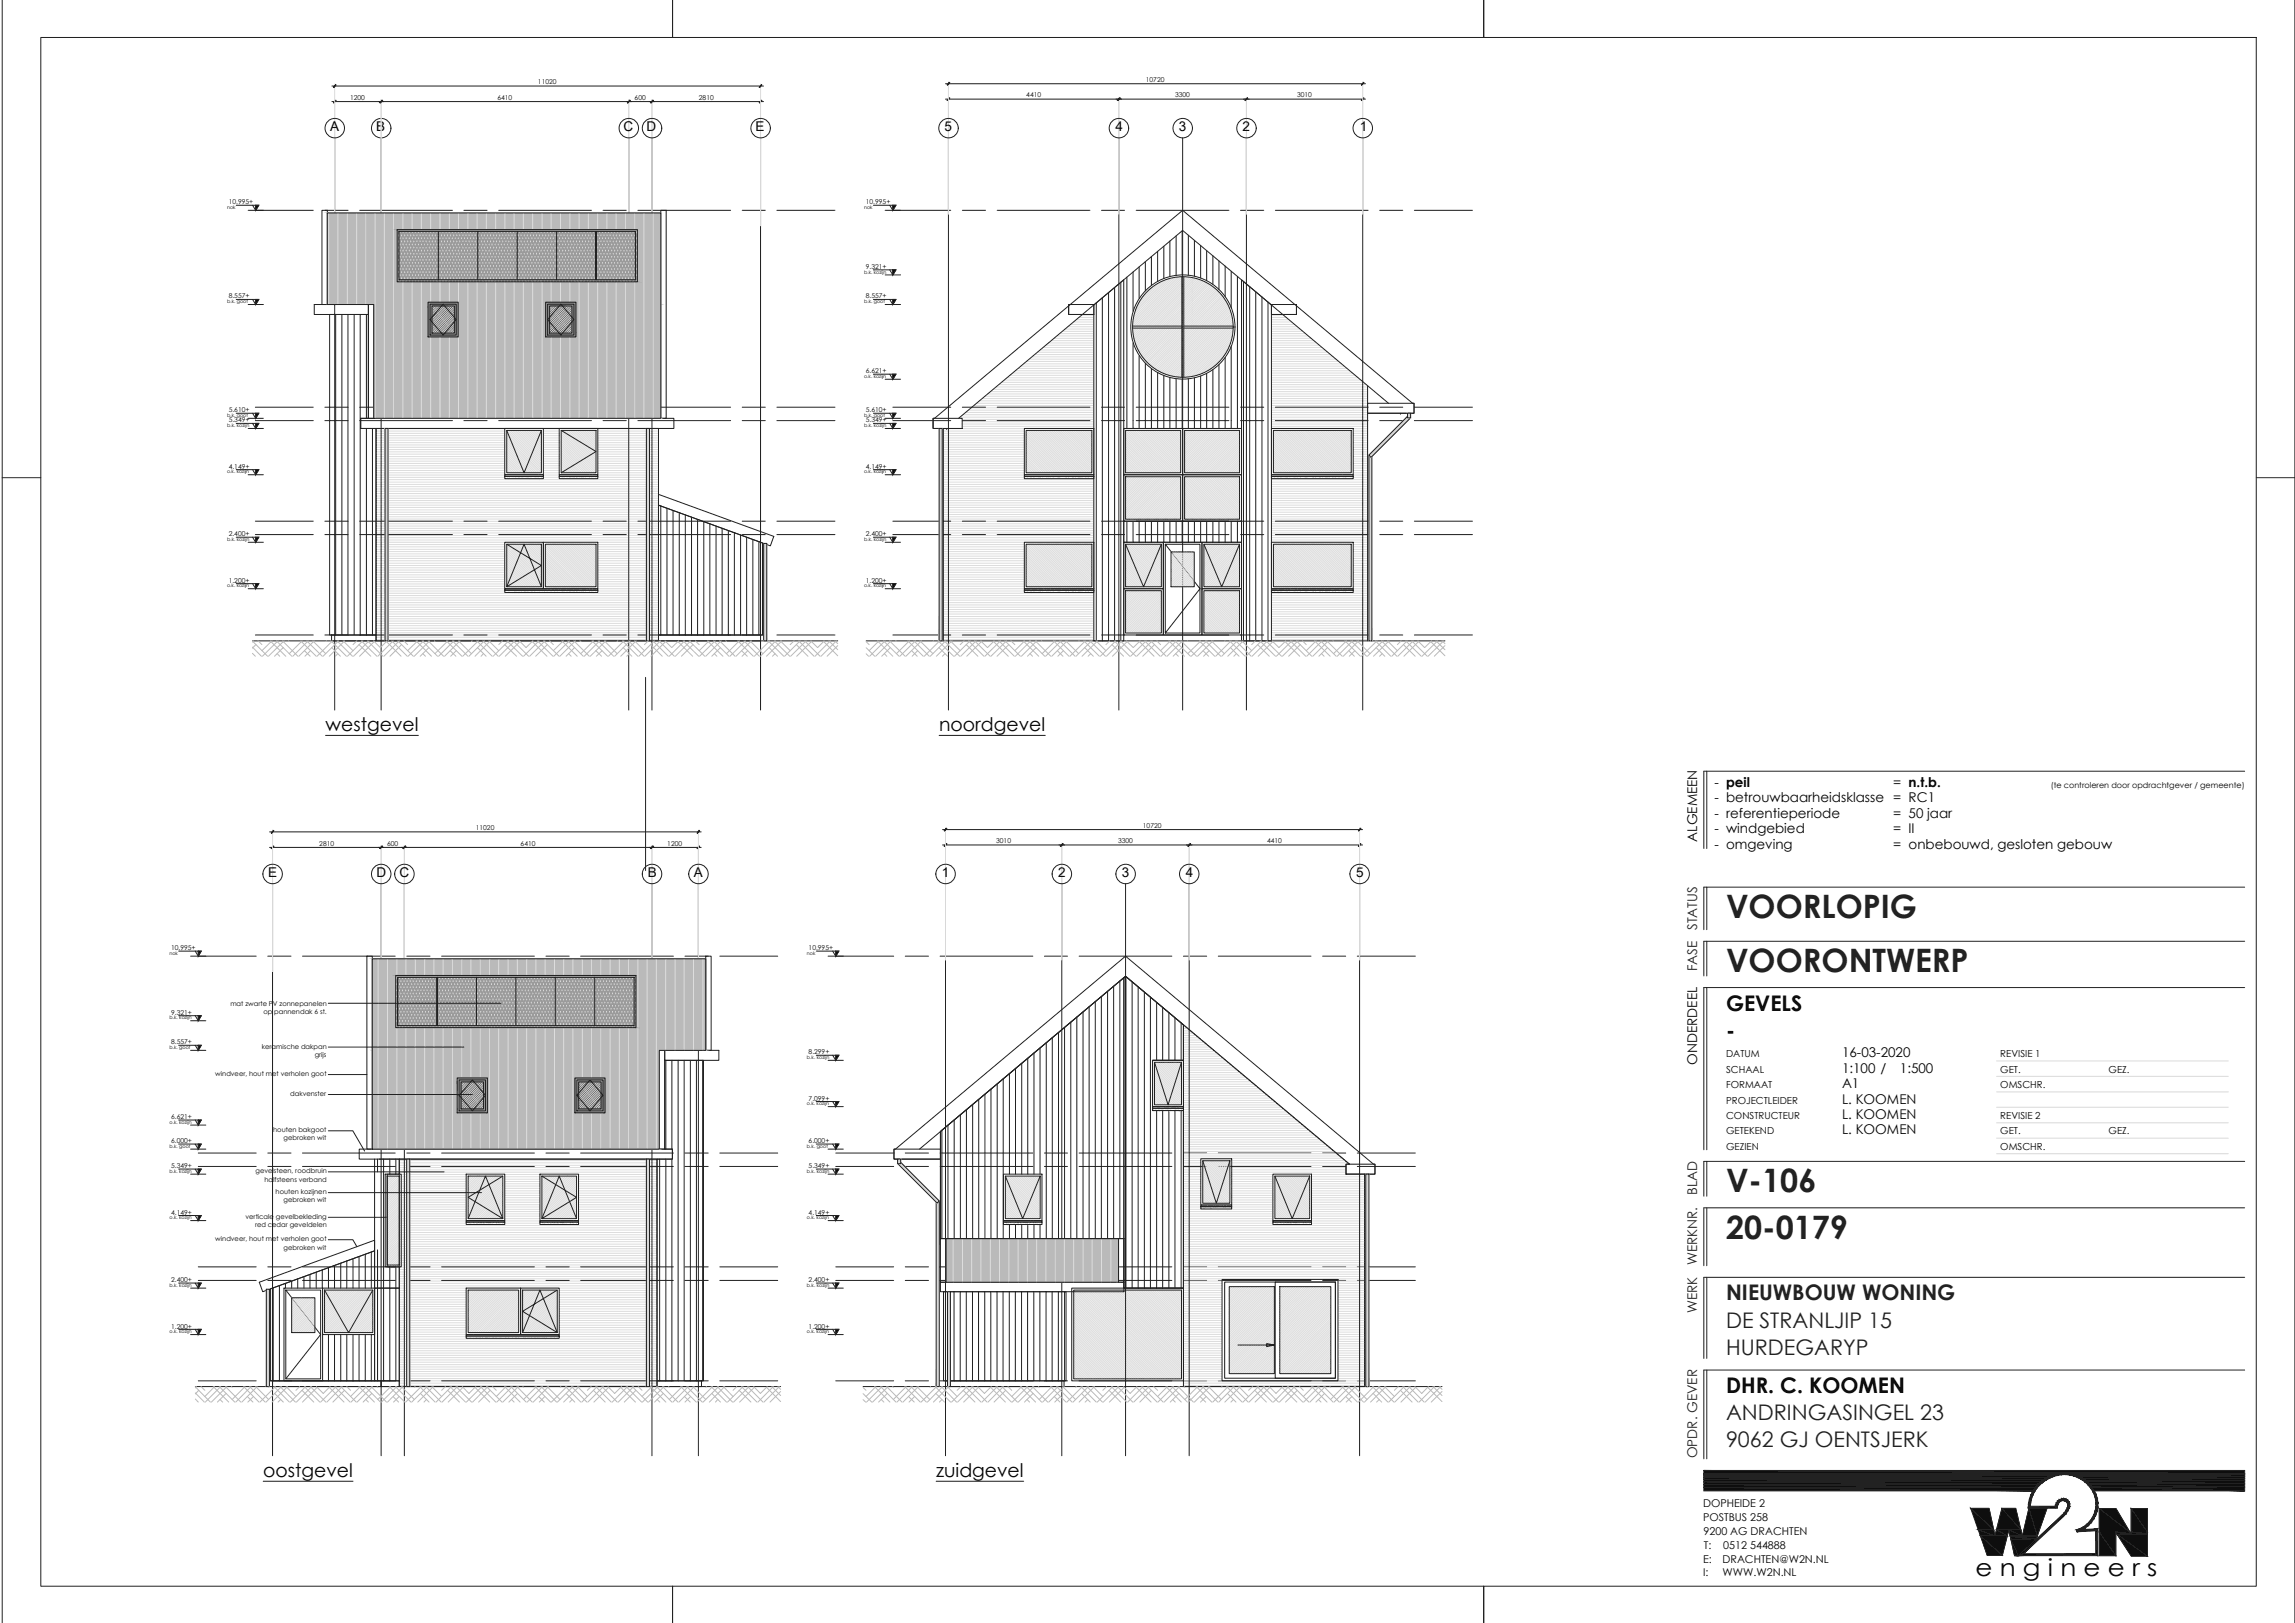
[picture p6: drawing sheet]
<svg xmlns="http://www.w3.org/2000/svg" width="594mm" height="420mm" viewBox="0 0 594 420" stroke-linecap="round" stroke-linejoin="round" font-family="sans-serif">
<defs><g id="words">
<g font-size="8.4" fill="#231f20">
<text x="446.8" y="237.7">VOORLOPIG</text>
<text x="446.8" y="251.7">VOORONTWERP</text>
<text x="446.8" y="308.7">V-106</text>
<text x="446.8" y="320.7">20-0179</text>
</g>
<text font-size="6.2" fill="#020202" x="511.4" y="408.1">e n g i n e e r s</text>
<g font-size="5.6" fill="#020202">
<text x="446.8" y="261.7">GEVELS</text>
<text x="446.8" y="268.7">-</text>
<text x="446.8" y="360.6">DHR. C. KOOMEN</text>
</g>
<g font-size="5.6" fill="#231f20">
<text x="446.8" y="336.6">NIEUWBOUW WONING</text>
<text x="446.8" y="343.7">DE STRANLJIP 15</text>
<text x="446.8" y="350.7">HURDEGARYP</text>
<text x="446.8" y="367.7">ANDRINGASINGEL 23</text>
<text x="446.8" y="374.7">9062 GJ OENTSJERK</text>
</g>
<g font-size="4.9" fill="#020202">
<text x="84.3" y="189.3">westgevel</text>
<text x="243.1" y="189.3">noordgevel</text>
<text x="68.1" y="382.4">oostgevel</text>
<text x="242.3" y="382.4">zuidgevel</text>
</g>
<g font-size="3.5" fill="#020202">
<text x="85.5" y="33.8">A</text>
<text x="97.4" y="33.8">B</text>
<text x="161.4" y="33.8">C</text>
<text x="167.4" y="33.8">D</text>
<text x="195.6" y="33.8">E</text>
<text x="244.5" y="33.8">5</text>
<text x="288.7" y="33.8">4</text>
<text x="305.1" y="33.8">3</text>
<text x="321.7" y="33.8">2</text>
<text x="352" y="33.8">1</text>
<text x="443.8" y="203.7">- peil</text>
<text x="490.1" y="203.7">= n.t.b.</text>
<text x="443.8" y="207.7">- betrouwbaarheidsklasse = RC1</text>
<text x="443.8" y="211.7">- referentieperiode</text>
<text x="443.8" y="215.7">- windgebied</text>
<text x="490.1" y="211.7">= 50 jaar</text>
<text x="490.1" y="215.7">= II</text>
<text x="439.3" y="217.9" transform="rotate(-90 439.3 217.9)">ALGEMEEN</text>
<text x="443.8" y="219.7">- omgeving</text>
<text x="490.1" y="219.7">= onbebouwd, gesloten gebouw</text>
<text x="69.4" y="226.9">E</text>
<text x="97.4" y="226.9">D</text>
<text x="103.4" y="226.9">C</text>
<text x="167.7" y="226.9">B</text>
<text x="179.6" y="226.9">A</text>
<text x="243.8" y="226.9">1</text>
<text x="273.9" y="226.9">2</text>
<text x="290.4" y="226.9">3</text>
<text x="306.9" y="226.9">4</text>
<text x="351" y="226.9">5</text>
<text x="439.3" y="275.6" transform="rotate(-90 439.3 275.6)">ONDERDEEL</text>
<text x="476.8" y="273.6">16-03-2020</text>
<text x="476.8" y="277.7">1:100 /</text>
<text x="476.8" y="281.7">A1</text>
<text x="491.8" y="277.7">1:500</text>
<text x="476.8" y="285.7">L. KOOMEN</text>
<text x="476.8" y="289.7">L. KOOMEN</text>
<text x="476.8" y="293.7">L. KOOMEN</text>
</g>
<g font-size="3.5" fill="#231f20">
<text x="439.3" y="240.8" transform="rotate(-90 439.3 240.8)">STATUS</text>
<text x="439.3" y="251.4" transform="rotate(-90 439.3 251.4)">FASE</text>
<text x="439.3" y="309.3" transform="rotate(-90 439.3 309.3)">BLAD</text>
<text x="439.3" y="327.5" transform="rotate(-90 439.3 327.5)">WERKNR.</text>
<text x="439.3" y="339.9" transform="rotate(-90 439.3 339.9)">WERK</text>
<text x="439.3" y="377.5" transform="rotate(-90 439.3 377.5)">OPDR. GEVER</text>
</g>
<g font-size="2.8" fill="#020202">
<text x="440.8" y="390.1">DOPHEIDE 2</text>
<text x="440.8" y="393.7">POSTBUS 258</text>
<text x="441" y="397.3">9200 AG DRACHTEN</text>
<text x="441" y="400.9">T:</text>
<text x="446.1" y="400.9">0512 544888</text>
<text x="440.9" y="404.5">E:</text>
<text x="445.9" y="404.5">DRACHTEN@W2N.NL</text>
<text x="440.9" y="408.1">I:</text>
<text x="445.9" y="408.1">WWW.W2N.NL</text>
</g>
<g font-size="2.5" fill="#020202">
<text x="446.8" y="273.7">DATUM</text>
<text x="517.8" y="273.7">REVISIE 1</text>
<text x="446.8" y="277.7">SCHAAL</text>
<text x="446.8" y="281.7">FORMAAT</text>
<text x="517.8" y="277.7">GET.</text>
<text x="517.8" y="281.7">OMSCHR.</text>
<text x="545.8" y="277.7">GEZ.</text>
<text x="446.8" y="285.7">PROJECTLEIDER</text>
<text x="446.8" y="289.7">CONSTRUCTEUR</text>
<text x="446.8" y="293.7">GETEKEND</text>
<text x="517.8" y="289.7">REVISIE 2</text>
<text x="517.8" y="293.7">GET.</text>
<text x="545.8" y="293.7">GEZ.</text>
<text x="446.8" y="297.7">GEZIEN</text>
<text x="517.8" y="297.7">OMSCHR.</text>
</g>
<text font-size="2.1" fill="#020202" x="530.8" y="204">(te controleren door opdrachtgever / gemeente)</text>
<g font-size="1.7" fill="#020202">
<text x="139.3" y="21.9">11020</text>
<text x="296.6" y="21.2">10720</text>
<text x="90.6" y="25.8">1200</text>
<text x="128.8" y="25.8">6410</text>
<text x="164.3" y="25.8">600</text>
<text x="180.9" y="25.8">2810</text>
<text x="265.7" y="25.2">4410</text>
<text x="304.2" y="25.2">3300</text>
<text x="335.8" y="25.2">3010</text>
<text x="59.2" y="52.9">10.995+</text>
<text x="224.1" y="52.9">10.995+</text>
<text x="224.1" y="69.6">9.321+</text>
<text x="59.2" y="77.3">8.557+</text>
<text x="224.1" y="77.3">8.557+</text>
<text x="224.1" y="96.6">6.621+</text>
<text x="59.2" y="106.8">5.610+</text>
<text x="224.1" y="106.8">5.610+</text>
<text x="59.2" y="109.4">5.349+</text>
<text x="224.1" y="109.4">5.349+</text>
<text x="59.2" y="121.4">4.149+</text>
<text x="224.1" y="121.4">4.149+</text>
<text x="59.2" y="138.9">2.400+</text>
<text x="224.1" y="138.9">2.400+</text>
<text x="59.2" y="150.8">1.200+</text>
<text x="224.1" y="150.8">1.200+</text>
<text x="123.2" y="214.9">11020</text>
<text x="295.8" y="214.3">10720</text>
<text x="82.7" y="218.9">2810</text>
<text x="100.2" y="218.9">600</text>
<text x="134.8" y="218.9">6410</text>
<text x="172.7" y="218.9">1200</text>
<text x="257.9" y="218.3">3010</text>
<text x="289.4" y="218.3">3300</text>
<text x="328" y="218.3">4410</text>
<text x="44.3" y="246">10.995+</text>
<text x="209.3" y="246">10.995+</text>
<text x="44.3" y="262.7">9.321+</text>
<text x="59.6" y="260.4">mat zwarte PV zonnepanelen</text>
<text x="68.2" y="262.5">op pannendak 6 st.</text>
<text x="44.3" y="270.3">8.557+</text>
<text x="67.8" y="271.5">keramische dakpan</text>
<text x="81.5" y="273.6">grijs</text>
<text x="209.3" y="272.9">8.299+</text>
<text x="55.7" y="278.6">windveer, hout met verholen goot</text>
<text x="75.1" y="283.7">dakvenster</text>
<text x="209.3" y="285">7.099+</text>
<text x="44.3" y="289.7">6.621+</text>
<text x="70.7" y="293.1">houten bakgoot</text>
<text x="44.3" y="295.9">6.000+</text>
<text x="73.4" y="295.2">gebroken wit</text>
<text x="209.3" y="295.9">6.000+</text>
<text x="44.3" y="302.4">5.349+</text>
<text x="66.1" y="303.7">gevelsteen, roodbruin</text>
<text x="68.5" y="305.9">halfsteens verband</text>
<text x="209.3" y="302.4">5.349+</text>
<text x="71.4" y="309.2">houten kozijnen</text>
<text x="73.4" y="311.3">gebroken wit</text>
<text x="44.3" y="314.4">4.149+</text>
<text x="63.6" y="315.5">verticale gevelbekleding</text>
<text x="66" y="317.6">red cedar geveldelen</text>
<text x="209.3" y="314.4">4.149+</text>
<text x="55.7" y="321.3">windveer, hout met verholen goot</text>
<text x="73.4" y="323.5">gebroken wit</text>
<text x="44.3" y="331.9">2.400+</text>
<text x="209.3" y="331.9">2.400+</text>
<text x="44.3" y="343.9">1.200+</text>
<text x="209.3" y="343.9">1.200+</text>
</g>
<g font-size="1.3" fill="#020202">
<text x="58.8" y="54.1">nok</text>
<text x="223.7" y="54.1">nok</text>
<text x="223.7" y="70.8">b.k. kozijn</text>
<text x="58.8" y="78.5">b.k. goot</text>
<text x="223.7" y="78.5">b.k. goot</text>
<text x="223.7" y="97.8">o.k. kozijn</text>
<text x="58.8" y="108">b.k. goot</text>
<text x="223.7" y="108">b.k. goot</text>
<text x="58.8" y="110.6">b.k. kozijn</text>
<text x="223.7" y="110.6">b.k. kozijn</text>
<text x="58.8" y="122.6">o.k. kozijn</text>
<text x="223.7" y="122.6">o.k. kozijn</text>
<text x="58.8" y="140">b.k. kozijn</text>
<text x="223.7" y="140">b.k. kozijn</text>
<text x="58.8" y="152.1">o.k. kozijn</text>
<text x="223.7" y="152.1">o.k. kozijn</text>
<text x="43.9" y="247.2">nok</text>
<text x="208.9" y="247.2">nok</text>
<text x="43.9" y="263.9">b.k. kozijn</text>
<text x="43.9" y="271.6">b.k. goot</text>
<text x="208.9" y="274.2">b.k. kozijn</text>
<text x="208.9" y="286.2">o.k. kozijn</text>
<text x="43.9" y="290.9">o.k. kozijn</text>
<text x="43.9" y="297.1">b.k. goot</text>
<text x="208.9" y="297.1">b.k. goot</text>
<text x="43.9" y="303.7">b.k. kozijn</text>
<text x="208.9" y="303.7">b.k. kozijn</text>
<text x="43.9" y="315.6">o.k. kozijn</text>
<text x="208.9" y="315.6">o.k. kozijn</text>
<text x="43.9" y="333.1">b.k. kozijn</text>
<text x="208.9" y="333.1">b.k. kozijn</text>
<text x="43.9" y="345.2">o.k. kozijn</text>
<text x="208.9" y="345.2">o.k. kozijn</text>
</g>
</g></defs>
<g fill="none" stroke="#231f20" stroke-width=".26">
<path d="M245.5 35.7v148.1M289.6 35.7v148.1M321.9 25.7h31.6M322.6 35.7v148.1M352.7 35.7v148.1M66.1 54.4h15M84.1 54.4h6M93.1 54.4h24M120.1 54.4h6M129.1 54.4h24M156.1 54.4h6M165.1 54.4h24"/>
<path d="M192.1 54.4h6M201.1 54.4h15M231.1 54.4h15M249.1 54.4h6M258.1 54.4h24M285.1 54.4h6M294.1 54.4h24M306 59.7v11.5M321.1 54.4h6M330.1 54.4h24M357.1 54.4h6M366.1 54.4h15"/>
<path d="M81.3 78.8h14.1v2.6h-14.1zM276.6 78.8h6.5v2.6h-6.5zM277 78.8h-.4v2.6h6.5M283.1 79l7.8-6.6v93.5h-7.8zM283.8 78.4v87.5M285.3 77.1v88.8M287 75.7v90.2M288.5 74.4v91.5M290.1 73.1v92.8M291.7 71.8v39.1M293.3 70.4v10.2M294.9 69.1v8.1"/>
<path d="M296.5 67.7v7.6M298 66.4v7.5M299.7 65.1v7.8M301.3 63.8v8.3M302.8 62.4v9.2M304.4 61.1v10.2M307.6 60.9v10.4M309.2 62.2v9.3M310.8 63.5v8.5M312.4 64.9v7.8M314 66.2v7.4M315.5 67.6v7.3"/>
<path d="M317.1 68.9v7.9M318.7 70.2v9.5M320.3 71.6v39.3M321.4 72.4l7.7 6.6v86.9h-7.7zM321.9 72.9v93M323.5 74.2v91.7M325.1 75.5v90.4M326.7 76.9v89M328.2 78.2v87.7M329.1 78.8h6.5v2.6h-6.5zM335.3 78.8h.3v2.6h-6.5M293.3 88.8v22.1"/>
<path d="M294.9 92.1v18.8M296.5 94.1v16.8M298 95.5v15.4M299.7 96.5v14.4M301.3 97.2v13.7M302.8 97.8v13.1M304.4 98.1v12.8M306 98.2v12.7M307.6 98.1v12.8M309.2 97.8v13.1M310.8 97.4v13.5M312.4 96.7v14.2"/>
<path d="M314 95.7v15.2M315.5 94.4v16.5M317.1 92.5v18.4M318.7 89.7v21.2M354 99.9v66M66.1 108.9h15M66.1 105.4h15M84.1 108.9h6M84.1 105.4h6M93.1 108.9h24M93.1 105.4h24M93.4 108.3h81v2.6h-81z"/>
<path d="M120.1 108.9h6M120.1 105.4h6M129.1 108.9h24M129.1 105.4h24M130.7 110.9h10v12h-10zM131.2 111.4h8.9v11h-8.9zM144.8 110.9h9.9v12h-9.9zM145.3 111.4h9v11h-9zM156.1 108.9h6M156.1 105.4h6M165.1 108.9h24M165.1 105.4h24"/>
<path d="M192.1 108.9h6M192.1 105.4h6M201.1 108.9h15M201.1 105.4h15M231.1 108.9h15M231.1 105.4h15M241.5 108.3h7.6v2.6h-7.6zM245 110.9h.1M249.1 108.9h6M249.1 105.4h6M258.1 108.9h24M258.1 105.4h24"/>
<path d="M265.2 110.9h17.9v12h-17.9zM265.6 111.4h17v11h-17zM285.1 108.9h6M285.1 105.4h6M294.1 108.9h24M294.1 105.4h24M321.1 108.9h6M321.1 105.4h6M329.1 110.9h21.2v12h-21.2zM329.6 111.4h20.2v11h-20.2zM330.1 108.9h24M330.1 105.4h24"/>
<path d="M354 107h12v-2.6h-.3l-59.6-50-64.2 53.9h-.4v2.6h2.7v55M354 104.4h12v2.6h-12zM357.1 108.9h6M357.1 105.4h6M359.4 104.4l-53.3-44.7-58 48.6M362.5 107h.1M366.1 108.9h15M366.1 105.4h15M66.1 138.4h15M66.1 134.9h15M84.1 138.4h6M84.1 134.9h6"/>
<path d="M93.1 138.4h24M93.1 134.9h24M120.1 138.4h6M120.1 134.9h6M129.1 138.4h24M129.1 134.9h24M156.1 138.4h6M156.1 134.9h6M165.1 138.4h24M165.1 134.9h24M170.5 128l29.8 10.9-.9 2.4-28.9-10.5zM192.1 138.4h6"/>
<path d="M192.1 134.9h6M201.1 138.4h15M201.1 134.9h15M231.1 138.4h15M231.1 134.9h15M249.1 138.4h6M249.1 134.9h6M258.1 138.4h24M258.1 134.9h24M285.1 138.4h6M285.1 134.9h6M294.1 138.4h24"/>
<path d="M294.1 134.9h24M306.1 122.9h15.3v12h-15.3zM306.6 123.4h14.3v11h-14.3zM321.1 138.4h6M321.1 134.9h6M330.1 138.4h24M330.1 134.9h24M357.1 138.4h6M357.1 134.9h6M366.1 138.4h15M366.1 134.9h15M140.7 140.4h14v12h-14z"/>
<path d="M141.2 140.9h13.1v11h-13.1zM265.2 140.4h17.9v12h-17.9zM265.6 140.9h17v11h-17zM311.1 152.4h10.3v12h-10.3zM311.6 152.9h9.3v11h-9.3zM329.1 140.4h21.2v12h-21.2zM329.6 140.9h20.2v11h-20.2zM65.3 165.9h151.6M66.1 164.4h15M84.1 164.4h6M93.1 164.4h24M120.1 164.4h6"/>
<path d="M129.1 164.4h24M156.1 164.4h6M165.1 164.4h24M192.1 164.4h6M201.1 164.4h15M224.2 165.9h149.8M231.1 164.4h15M249.1 164.4h6M258.1 164.4h24M285.1 164.4h6M294.1 164.4h24M321.1 164.4h6"/>
<path d="M330.1 164.4h24M357.1 164.4h6M366.1 164.4h15"/>
<circle cx="98.7" cy="33.2" r="2.52"/>
</g>
<g fill="none" stroke="#dcdcdc" stroke-width=".26">
<path d="M258.6 99.6h24.5M259.3 99h23.8M260 98.4h23.1M260.7 97.8h22.4M261.4 97.2h21.7M262.1 96.6h21M262.8 96h20.3M263.5 95.4h19.6M264.3 94.8h18.8M265 94.2h18.1M265.7 93.6h17.4M266.4 93h16.7"/>
<path d="M267.1 92.4h16M267.9 91.8h15.2M268.5 91.2h14.6M269.3 90.6h13.8M270 90h13.1M270.7 89.4h12.4M271.4 88.8h11.7M272.1 88.2h11M272.9 87.6h10.2M273.6 87h9.5M274.3 86.4h8.8M275 85.8h8.1"/>
<path d="M275.7 85.2h7.4M276.4 84.6h6.7M277.1 84h6M277.9 83.4h5.2M278.6 82.8h4.5M279.3 82.2h3.8M280 81.6h3.1M329.1 81.6h3.2M329.1 82.2h3.9M329.1 82.8h4.6M329.1 83.4h5.3M329.1 84h6"/>
<path d="M329.1 84.6h6.7M329.1 85.2h7.4M329.1 85.8h8.1M329.1 86.4h8.9M329.1 87h9.6M329.1 87.6h10.3M329.1 88.2h11M329.1 88.8h11.7M329.1 89.4h12.5M329.1 90h13.1M329.1 90.6h13.9M329.1 91.2h14.6"/>
<path d="M329.1 91.8h15.3M329.1 92.4h16M329.1 93h16.7M329.1 93.6h17.5M329.1 94.2h18.2M329.1 94.8h18.9M329.1 95.4h19.6M329.1 96h20.3M329.1 96.6h21M329.1 97.2h21.7M329.1 97.8h22.5M329.1 98.4h23.2"/>
<path d="M329.1 99h23.9M329.1 99.6h24.6M97.3 111h33.4M97.3 111.6h33.4M97.3 112.2h33.4M97.3 112.8h33.4M97.3 113.4h33.4M97.3 114h33.4M97.3 114.6h33.4M97.3 115.2h33.4M97.3 115.8h33.4M97.3 116.4h33.4"/>
<path d="M97.3 117h33.4M97.3 117.6h33.4M97.3 118.2h33.4M97.3 118.8h33.4M97.3 119.4h33.4M97.3 120h33.4M131.2 111.4l8.9 9M131.2 111.9l8.9 9M131.2 112.4l8.9 8.9M131.2 112.8l8.9 9M131.2 113.3l8.9 9M131.2 113.8l8.6 8.6"/>
<path d="M131.2 114.2l8.2 8.2M131.2 114.7l7.7 7.7M131.2 115.2l7.2 7.2M131.2 115.6l6.7 6.8M131.2 116.1l6.3 6.3M131.2 116.6l5.8 5.8M131.2 117l5.3 5.4M131.2 117.5l4.9 4.9M131.2 117.9l4.4 4.5M131.2 118.4l3.9 4M131.2 118.9l3.5 3.5M131.2 119.3l3 3.1"/>
<path d="M131.2 119.8l2.6 2.6M131.6 111.4l8.5 8.5M132.1 111.4l8 8.1M132.6 111.4l7.5 7.6M133 111.4l7.1 7.1M133.5 111.4l6.6 6.7M134 111.4l6.1 6.2M134.4 111.4l5.7 5.7M134.9 111.4l5.2 5.3M135.4 111.4l4.7 4.8M135.8 111.4l4.3 4.3M136.3 111.4l3.8 3.9"/>
<path d="M136.8 111.4l3.3 3.4M137.2 111.4l2.9 2.9M137.7 111.4l2.4 2.5M138.2 111.4l1.9 2M138.6 111.4l1.5 1.6M139.1 111.4l1 1.1M139.6 111.4l.5 .6M140 111.4l.1 .2M140.7 111h4.1M140.7 111.6h4.1M140.7 112.2h4.1M140.7 112.8h4.1"/>
<path d="M140.7 113.4h4.1M140.7 114h4.1M140.7 114.6h4.1M140.7 115.2h4.1M140.7 115.8h4.1M140.7 116.4h4.1M140.7 117h4.1M140.7 117.6h4.1M140.7 118.2h4.1M140.7 118.8h4.1M140.7 119.4h4.1M140.7 120h4.1"/>
<path d="M145.3 111.4l9 9M145.3 111.9l9 9M145.3 112.4l9 8.9M145.3 112.8l9 9M145.3 113.3l9 9M145.3 113.8l8.6 8.6M145.3 114.2l8.2 8.2M145.3 114.7l7.7 7.7M145.3 115.2l7.2 7.2M145.3 115.6l6.8 6.8M145.3 116.1l6.3 6.3M145.3 116.6l5.9 5.8"/>
<path d="M145.3 117l5.3 5.4M145.3 117.5l4.9 4.9M145.3 117.9l4.4 4.5M145.3 118.4l3.9 4M145.3 118.9l3.5 3.5M145.3 119.3l3 3.1M145.3 119.8l2.5 2.6M145.7 111.4l8.6 8.5M146.2 111.4l8.1 8.1M146.7 111.4l7.6 7.6M147.1 111.4l7.2 7.1M147.6 111.4l6.7 6.7"/>
<path d="M148.1 111.4l6.2 6.2M148.5 111.4l5.8 5.7M149 111.4l5.3 5.3M149.5 111.4l4.8 4.8M149.9 111.4l4.4 4.3M150.4 111.4l3.9 3.9M150.9 111.4l3.4 3.4M151.3 111.4l3 2.9M151.8 111.4l2.5 2.5M152.3 111.4l2 2M152.7 111.4l1.6 1.6M153.2 111.4l1.1 1.1"/>
<path d="M153.6 111.4l.7 .6M154.1 111.4l.2 .2M154.7 111h15.8M154.7 111.6h15.8M154.7 112.2h15.8M154.7 112.8h15.8M154.7 113.4h15.8M154.7 114h15.8M154.7 114.6h15.8M154.7 115.2h15.8M154.7 115.8h15.8M154.7 116.4h15.8"/>
<path d="M154.7 117h15.8M154.7 117.6h15.8M154.7 118.2h15.8M154.7 118.8h15.8M154.7 119.4h15.8M154.7 120h15.8M244.2 111h21M244.2 111.6h21M244.2 112.2h21M244.2 112.8h21M244.2 113.4h21M244.2 114h21"/>
<path d="M244.2 114.6h21M244.2 115.2h21M244.2 115.8h21M244.2 116.4h21M244.2 117h21M244.2 117.6h21M244.2 118.2h21M244.2 118.8h21M244.2 119.4h21M244.2 120h21M248.5 108h34.6M249.1 108.6h34"/>
<path d="M249.1 109.2h34M249.1 109.8h34M249.1 110.4h34M249.2 107.4h33.9M250 106.8h33.1M250.7 106.2h32.4M251.4 105.6h31.7M252.1 105h31M252.8 104.4h30.3M253.6 103.8h29.5M254.3 103.2h28.8M255 102.6h28.1"/>
<path d="M255.7 102h27.4M256.4 101.4h26.7M257.1 100.8h26M257.8 100.2h25.3M265.6 111.8l10.6 10.6M265.6 112.3l10.2 10.1M265.6 112.7l9.7 9.7M265.6 113.2l9.2 9.2M265.6 113.7l8.8 8.7M265.6 114.1l8.3 8.3M265.6 114.6l7.9 7.8M265.6 115.1l7.4 7.3"/>
<path d="M265.6 115.5l6.9 6.9M265.6 116l6.5 6.4M265.6 116.5l6 5.9M265.6 116.9l5.5 5.5M265.6 117.4l5.1 5M265.6 117.9l4.6 4.5M265.6 118.3l4.1 4.1M265.6 118.8l3.6 3.6M265.6 119.3l3.2 3.1M265.6 119.7l2.7 2.7M265.7 111.4l11 11M266.2 111.4l11 11"/>
<path d="M266.6 111.4l11 11M267.1 111.4l11 11M267.6 111.4l11 11M268 111.4l11 11M268.5 111.4l11 11M269 111.4l11 11M269.4 111.4l11 11M269.9 111.4l11 11M270.4 111.4l11 11M270.8 111.4l11 11M271.3 111.4l11 11M271.8 111.4l10.8 10.9"/>
<path d="M272.2 111.4l10.4 10.4M272.7 111.4l9.9 9.9M273.2 111.4l9.4 9.5M273.6 111.4l9 9M274.1 111.4l8.5 8.5M274.6 111.4l8 8.1M275.1 111.4l7.5 7.6M275.5 111.4l7.1 7.1M276 111.4l6.6 6.7M276.5 111.4l6.1 6.2M276.9 111.4l5.7 5.7M277.4 111.4l5.2 5.3"/>
<path d="M277.9 111.4l4.7 4.8M278.3 111.4l4.3 4.3M278.8 111.4l3.8 3.9M279.3 111.4l3.3 3.4M279.7 111.4l2.9 2.9M280.2 111.4l2.4 2.5M280.6 111.4l2 2M281.1 111.4l1.5 1.6M281.6 111.4l1 1.1M282 111.4l.6 .6M282.5 111.4l.1 .2M329.1 100.2h24.9"/>
<path d="M329.1 100.8h24.9M329.1 101.4h24.9M329.1 102h24.9M329.1 102.6h24.9M329.1 103.2h24.9M329.1 103.8h24.9M329.1 104.4h24.9M329.1 105h24.9M329.1 105.6h24.9M329.1 106.2h24.9M329.1 106.8h24.9M329.1 107.4h24.9"/>
<path d="M329.1 108h24.9M329.1 108.6h24.9M329.1 109.2h24.9M329.1 109.8h24.9M329.1 110.4h24.9M329.6 111.4l11 11M329.6 111.9l10.5 10.5M329.6 112.4l10.1 10M329.6 112.8l9.6 9.6M329.6 113.3l9.1 9.1M329.6 113.8l8.7 8.6M329.6 114.2l8.2 8.2"/>
<path d="M329.6 114.7l7.7 7.7M329.6 115.2l7.3 7.2M329.6 115.6l6.8 6.8M329.6 116.1l6.3 6.3M329.6 116.6l5.9 5.8M329.6 117l5.4 5.4M329.6 117.5l4.9 4.9M329.6 117.9l4.5 4.5M329.6 118.4l4 4M329.6 118.9l3.5 3.5M329.6 119.3l3.1 3.1M329.6 119.8l2.6 2.6"/>
<path d="M330.1 111.4l11 11M330.5 111.4l11 11M331 111.4l11 11M331.4 111.4l11.1 11M331.9 111.4l11 11M332.4 111.4l11 11M332.8 111.4l11.1 11M333.3 111.4l11 11M333.8 111.4l11 11M334.2 111.4l11 11M334.7 111.4l11 11M335.2 111.4l11 11"/>
<path d="M335.6 111.4l11 11M336.1 111.4l11 11M336.6 111.4l11 11M337 111.4l11 11M337.5 111.4l11 11M338 111.4l11 11M338.5 111.4l10.9 11M338.9 111.4l10.9 10.9M339.4 111.4l10.4 10.4M339.9 111.4l9.9 9.9M340.3 111.4l9.5 9.5M340.8 111.4l9 9"/>
<path d="M341.3 111.4l8.5 8.5M341.7 111.4l8.1 8.1M342.2 111.4l7.6 7.6M342.7 111.4l7.1 7.1M343.1 111.4l6.7 6.7M343.6 111.4l6.2 6.2M344.1 111.4l5.7 5.7M344.5 111.4l5.3 5.3M345 111.4l4.8 4.8M345.5 111.4l4.3 4.3M345.9 111.4l3.9 3.9M346.4 111.4l3.4 3.4"/>
<path d="M346.9 111.4l2.9 2.9M347.3 111.4l2.5 2.5M347.8 111.4l2 2M348.3 111.4l1.5 1.6M348.7 111.4l1.1 1.1M349.2 111.4l.6 .6M349.7 111.4l.1 .2M350.3 111h3.7M350.3 111.6h3.7M350.3 112.2h3.7M350.3 112.8h3.7M350.3 113.4h3.7"/>
<path d="M350.3 114h3.7M350.3 114.6h3.7M350.3 115.2h3.7M350.3 115.8h3.7M350.3 116.4h3.7M350.3 117h3.7M350.3 117.6h3.7M350.3 118.2h3.7M350.3 118.8h3.7M350.3 119.4h3.7M350.3 120h3.7M97.3 120.6h33.4"/>
<path d="M97.3 121.2h33.4M97.3 121.8h33.4M97.3 122.4h33.4M97.3 123h33.4M97.3 123.6h33.4M97.3 124.2h73.2M97.3 124.8h73.2M97.3 125.4h73.2M97.3 126h73.2M97.3 126.6h73.2M97.3 127.2h73.2M97.3 127.8h73.2"/>
<path d="M97.3 128.4h73.2M97.3 129h73.2M97.3 129.6h73.2M97.3 130.2h73.2M97.3 130.8h73.2M97.3 131.4h73.2M97.3 132h73.2M97.3 132.6h73.2M97.3 133.2h73.2M97.3 133.8h73.2M97.3 134.4h73.2M97.3 135h73.2"/>
<path d="M97.3 135.6h73.2M97.3 136.2h73.2M97.3 136.8h73.2M97.3 137.4h73.2M97.3 138h73.2M97.3 138.6h73.2M97.3 139.2h73.2M97.3 139.8h73.2M131.2 120.3l2.1 2.1M131.2 120.7l1.6 1.7M131.2 121.2l1.2 1.2M131.2 121.7l.7 .7"/>
<path d="M131.2 122.1l.2 .3M140.7 120.6h4.1M140.7 121.2h4.1M140.7 121.8h4.1M140.7 122.4h4.1M140.7 123h4.1M140.7 123.6h4.1M145.3 120.3l2.1 2.1M145.3 120.7l1.6 1.7M145.3 121.2l1.2 1.2M145.3 121.7l.7 .7M145.3 122.1l.2 .3"/>
<path d="M154.7 120.6h15.8M154.7 121.2h15.8M154.7 121.8h15.8M154.7 122.4h15.8M154.7 123h15.8M154.7 123.6h15.8M244.2 120.6h21M244.2 121.2h21M244.2 121.8h21M244.2 122.4h21M244.2 123h21M244.2 123.6h21"/>
<path d="M244.2 124.2h38.9M244.2 124.8h38.9M244.2 125.4h38.9M244.2 126h38.9M244.2 126.6h38.9M244.2 127.2h38.9M244.2 127.8h38.9M244.2 128.4h38.9M244.2 129h38.9M244.2 129.6h38.9M244.2 130.2h38.9M244.2 130.8h38.9"/>
<path d="M244.2 131.4h38.9M244.2 132h38.9M244.2 132.6h38.9M244.2 133.2h38.9M244.2 133.8h38.9M244.2 134.4h38.9M244.2 135h38.9M244.2 135.6h38.9M244.2 136.2h38.9M244.2 136.8h38.9M244.2 137.4h38.9M244.2 138h38.9"/>
<path d="M244.2 138.6h38.9M244.2 139.2h38.9M244.2 139.8h38.9M265.6 120.2l2.2 2.2M265.6 120.7l1.8 1.7M265.6 121.1l1.3 1.3M265.6 121.6l.8 .8M265.6 122.1l.4 .3M306.6 123.4l11 11M306.6 123.9l10.5 10.5M306.6 124.3l10.1 10.1M306.6 124.8l9.6 9.6"/>
<path d="M306.6 125.3l9.1 9.1M306.6 125.8l8.7 8.6M306.6 126.2l8.2 8.2M306.6 126.7l7.7 7.7M306.6 127.2l7.3 7.2M306.6 127.6l6.8 6.8M306.6 128.1l6.3 6.3M306.6 128.6l5.9 5.8M306.6 129l5.4 5.4M306.6 129.5l5 4.9M306.6 130l4.5 4.4M306.6 130.4l4 4"/>
<path d="M306.6 130.9l3.6 3.5M306.6 131.4l3.1 3M306.6 131.8l2.6 2.6M306.6 132.3l2.2 2.1M306.6 132.8l1.7 1.6M306.6 133.2l1.2 1.2M306.6 133.7l.8 .7M306.6 134.2l.3 .2M307.1 123.4l11 11M307.5 123.4l11 11M308 123.4l11 11M308.5 123.4l11 11"/>
<path d="M308.9 123.4l11 11M309.4 123.4l11 11M309.9 123.4l11 11M310.3 123.4l10.6 10.5M310.8 123.4l10.1 10.1M311.3 123.4l9.6 9.6M311.8 123.4l9.1 9.2M312.2 123.4l8.7 8.7M312.7 123.4l8.2 8.2M313.2 123.4l7.7 7.8M313.6 123.4l7.3 7.3M314.1 123.4l6.8 6.8"/>
<path d="M314.6 123.4l6.3 6.4M315 123.4l5.9 5.9M315.5 123.4l5.4 5.4M316 123.4l4.9 5M316.4 123.4l4.5 4.5M316.9 123.4l4 4M317.4 123.4l3.5 3.5M317.8 123.4l3.1 3.1M318.3 123.4l2.6 2.6M318.7 123.4l2.2 2.1M319.2 123.4l1.7 1.7M319.7 123.4l1.2 1.2"/>
<path d="M320.1 123.4l.8 .7M320.6 123.4l.3 .3M329.1 124.2h24.9M329.1 124.8h24.9M329.1 125.4h24.9M329.1 126h24.9M329.1 126.6h24.9M329.1 127.2h24.9M329.1 127.8h24.9M329.1 128.4h24.9M329.1 129h24.9M329.1 129.6h24.9"/>
<path d="M329.1 130.2h24.9M329.1 130.8h24.9M329.1 131.4h24.9M329.1 132h24.9M329.1 132.6h24.9M329.1 133.2h24.9M329.1 133.8h24.9M329.1 134.4h24.9M329.1 135h24.9M329.1 135.6h24.9M329.1 136.2h24.9M329.1 136.8h24.9"/>
<path d="M329.1 137.4h24.9M329.1 138h24.9M329.1 138.6h24.9M329.1 139.2h24.9M329.1 139.8h24.9M329.6 120.3l2.1 2.1M329.6 120.8l1.6 1.6M329.6 121.2l1.2 1.2M329.6 121.7l.7 .7M329.6 122.2l.2 .2M350.3 120.6h3.7M350.3 121.2h3.7"/>
<path d="M350.3 121.8h3.7M350.3 122.4h3.7M350.3 123h3.7M350.3 123.6h3.7M97.3 140.4h73.2M97.3 141h33.4M97.3 141.6h33.4M97.3 142.2h33.4M97.3 142.8h33.4M97.3 143.4h33.4M97.3 144h33.4M97.3 144.6h33.4"/>
<path d="M97.3 145.2h33.4M97.3 145.8h33.4M97.3 146.4h33.4M97.3 147h33.4M97.3 147.6h33.4M97.3 148.2h33.4M97.3 148.8h33.4M97.3 149.4h33.4M97.3 150h33.4M97.3 150.6h33.4M97.3 151.2h33.4M97.3 151.8h33.4"/>
<path d="M97.3 152.4h33.4M97.3 153h33.4M97.3 153.6h73.2M97.3 154.2h73.2M97.3 154.8h73.2M97.3 155.4h73.2M97.3 156h73.2M97.3 156.6h73.2M97.3 157.2h73.2M97.3 157.8h73.2M97.3 158.4h73.2M97.3 159h73.2"/>
<path d="M97.3 159.6h73.2M141.2 141l10.9 10.9M141.2 141.4l10.4 10.5M141.2 141.9l10 10M141.2 142.4l9.4 9.5M141.2 142.9l9 9M141.2 143.3l8.5 8.6M141.2 143.8l8 8.1M141.2 144.3l7.6 7.6M141.2 144.7l7.1 7.2M141.2 145.2l6.6 6.7M141.2 145.7l6.2 6.2"/>
<path d="M141.2 146.1l5.7 5.8M141.2 146.6l5.3 5.3M141.2 147.1l4.8 4.8M141.2 147.5l4.3 4.4M141.2 148l3.9 3.9M141.2 148.5l3.4 3.4M141.2 148.9l2.9 3M141.2 149.4l2.5 2.5M141.2 149.9l2 2M141.2 150.3l1.5 1.6M141.2 150.8l1.1 1.1M141.2 151.3l.6 .6"/>
<path d="M141.2 151.7l.1 .2M141.5 140.9l11 11M142 140.9l11 11M142.5 140.9l11 11M142.9 140.9l11 11M143.4 140.9l10.9 10.9M143.9 140.9l10.4 10.4M144.3 140.9l10 9.9M144.8 140.9l9.5 9.5M145.3 140.9l9 9M145.7 140.9l8.6 8.5M146.2 140.9l8.1 8.1"/>
<path d="M146.7 140.9l7.6 7.6M147.1 140.9l7.2 7.1M147.6 140.9l6.7 6.7M148.1 140.9l6.2 6.2M148.5 140.9l5.8 5.7M149 140.9l5.3 5.2M149.5 140.9l4.8 4.8M149.9 140.9l4.4 4.3M150.4 140.9l3.9 3.8M150.9 140.9l3.4 3.4M151.3 140.9l3 2.9M151.8 140.9l2.5 2.4"/>
<path d="M152.3 140.9l2 2M152.7 140.9l1.6 1.5M153.2 140.9l1.1 1.1M153.6 140.9l.7 .6M154.1 140.9l.2 .1M154.7 141h15.8M154.7 141.6h15.8M154.7 142.2h15.8M154.7 142.8h15.8M154.7 143.4h15.8M154.7 144h15.8M154.7 144.6h15.8"/>
<path d="M154.7 145.2h15.8M154.7 145.8h15.8M154.7 146.4h15.8M154.7 147h15.8M154.7 147.6h15.8M154.7 148.2h15.8M154.7 148.8h15.8M154.7 149.4h15.8M154.7 150h15.8M154.7 150.6h15.8M154.7 151.2h15.8M154.7 151.8h15.8"/>
<path d="M154.7 152.4h15.8M154.7 153h15.8M244.2 140.4h38.9M244.2 141h21M244.2 141.6h21M244.2 142.2h21M244.2 142.8h21M244.2 143.4h21M244.2 144h21M244.2 144.6h21M244.2 145.2h21M244.2 145.8h21"/>
<path d="M244.2 146.4h21M244.2 147h21M244.2 147.6h21M244.2 148.2h21M244.2 148.8h21M244.2 149.4h21M244.2 150h21M244.2 150.6h21M244.2 151.2h21M244.2 151.8h21M244.2 152.4h21M244.2 153h21"/>
<path d="M244.2 153.6h38.9M244.2 154.2h38.9M244.2 154.8h38.9M244.2 155.4h38.9M244.2 156h38.9M244.2 156.6h38.9M244.2 157.2h38.9M244.2 157.8h38.9M244.2 158.4h38.9M244.2 159h38.9M244.2 159.6h38.9M265.6 141.3l10.6 10.6"/>
<path d="M265.6 141.8l10.2 10.1M265.6 142.2l9.7 9.7M265.6 142.7l9.2 9.2M265.6 143.2l8.8 8.7M265.6 143.6l8.3 8.3M265.6 144.1l7.9 7.8M265.6 144.6l7.4 7.3M265.6 145l6.9 6.9M265.6 145.5l6.5 6.4M265.6 146l6 5.9M265.6 146.4l5.5 5.5M265.6 146.9l5.1 5"/>
<path d="M265.6 147.4l4.6 4.5M265.6 147.8l4.1 4.1M265.6 148.3l3.6 3.6M265.6 148.8l3.2 3.1M265.6 149.2l2.7 2.7M265.6 149.7l2.2 2.2M265.6 150.2l1.8 1.7M265.6 150.6l1.3 1.3M265.6 151.1l.8 .8M265.6 151.6l.4 .3M265.7 140.9l11 11M266.2 140.9l11 11"/>
<path d="M266.6 140.9l11 11M267.1 140.9l11 11M267.6 140.9l11 11M268 140.9l11 11M268.5 140.9l11 11M269 140.9l11 11M269.4 140.9l11 11M269.9 140.9l11 11M270.4 140.9l11 11M270.8 140.9l11 11M271.3 140.9l11 11M271.8 140.9l10.8 10.9"/>
<path d="M272.2 140.9l10.4 10.4M272.7 140.9l9.9 9.9M273.2 140.9l9.4 9.5M273.6 140.9l9 9M274.1 140.9l8.5 8.5M274.6 140.9l8 8.1M275.1 140.9l7.5 7.6M275.5 140.9l7.1 7.1M276 140.9l6.6 6.7M276.5 140.9l6.1 6.2M276.9 140.9l5.7 5.7M277.4 140.9l5.2 5.2"/>
<path d="M277.9 140.9l4.7 4.8M278.3 140.9l4.3 4.3M278.8 140.9l3.8 3.8M279.3 140.9l3.3 3.4M279.7 140.9l2.9 2.9M280.2 140.9l2.4 2.4M280.6 140.9l2 2M281.1 140.9l1.5 1.5M281.6 140.9l1 1.1M282 140.9l.6 .6M282.5 140.9l.1 .1M311.6 153.3l9.3 9.2"/>
<path d="M311.6 153.7l9.3 9.2M311.6 154.2l9.3 9.2M311.6 154.7l9.3 9.2M311.6 155.1l8.8 8.8M311.6 155.6l8.3 8.3M311.6 156l7.9 7.9M311.6 156.5l7.4 7.4M311.6 157l6.9 6.9M311.6 157.4l6.5 6.5M311.6 157.9l6 6M311.6 158.4l5.5 5.5M311.6 158.8l5.1 5.1"/>
<path d="M311.6 159.3l4.6 4.6M311.6 159.8l4.1 4.1M311.8 152.9l9.1 9.1M312.2 152.9l8.7 8.7M312.7 152.9l8.2 8.2M313.2 152.9l7.7 7.7M313.6 152.9l7.3 7.3M314.1 152.9l6.8 6.8M314.6 152.9l6.3 6.3M315 152.9l5.9 5.9M315.5 152.9l5.4 5.4M316 152.9l4.9 4.9"/>
<path d="M316.4 152.9l4.5 4.5M316.9 152.9l4 4M317.4 152.9l3.5 3.5M317.8 152.9l3.1 3.1M318.3 152.9l2.6 2.6M318.7 152.9l2.2 2.1M319.2 152.9l1.7 1.7M319.7 152.9l1.2 1.2M320.1 152.9l.8 .7M320.6 152.9l.3 .3M329.1 140.4h24.9M329.1 153.6h24.9"/>
<path d="M329.1 154.2h24.9M329.1 154.8h24.9M329.1 155.4h24.9M329.1 156h24.9M329.1 156.6h24.9M329.1 157.2h24.9M329.1 157.8h24.9M329.1 158.4h24.9M329.1 159h24.9M329.1 159.6h24.9M329.6 140.9l11 11M329.6 141.4l10.5 10.5"/>
<path d="M329.6 141.9l10.1 10M329.6 142.3l9.6 9.6M329.6 142.8l9.1 9.1M329.6 143.3l8.7 8.6M329.6 143.7l8.2 8.2M329.6 144.2l7.7 7.7M329.6 144.7l7.3 7.2M329.6 145.1l6.8 6.8M329.6 145.6l6.3 6.3M329.6 146.1l5.9 5.8M329.6 146.5l5.4 5.4M329.6 147l4.9 4.9"/>
<path d="M329.6 147.5l4.5 4.4M329.6 147.9l4 4M329.6 148.4l3.5 3.5M329.6 148.9l3.1 3M329.6 149.3l2.6 2.6M329.6 149.8l2.1 2.1M329.6 150.2l1.6 1.7M329.6 150.7l1.2 1.2M329.6 151.2l.7 .7M329.6 151.6l.2 .3M330.1 140.9l11 11M330.5 140.9l11 11"/>
<path d="M331 140.9l11 11M331.4 140.9l11.1 11M331.9 140.9l11 11M332.4 140.9l11 11M332.8 140.9l11.1 11M333.3 140.9l11 11M333.8 140.9l11 11M334.2 140.9l11 11M334.7 140.9l11 11M335.2 140.9l11 11M335.6 140.9l11 11M336.1 140.9l11 11"/>
<path d="M336.6 140.9l11 11M337 140.9l11 11M337.5 140.9l11 11M338 140.9l11 11M338.5 140.9l10.9 11M338.9 140.9l10.9 10.9M339.4 140.9l10.4 10.4M339.9 140.9l9.9 9.9M340.3 140.9l9.5 9.5M340.8 140.9l9 9M341.3 140.9l8.5 8.5M341.7 140.9l8.1 8.1"/>
<path d="M342.2 140.9l7.6 7.6M342.7 140.9l7.1 7.1M343.1 140.9l6.7 6.7M343.6 140.9l6.2 6.2M344.1 140.9l5.7 5.7M344.5 140.9l5.3 5.2M345 140.9l4.8 4.8M345.5 140.9l4.3 4.3M345.9 140.9l3.9 3.8M346.4 140.9l3.4 3.4M346.9 140.9l2.9 2.9M347.3 140.9l2.5 2.4"/>
<path d="M347.8 140.9l2 2M348.3 140.9l1.5 1.5M348.7 140.9l1.1 1.1M349.2 140.9l.6 .6M349.7 140.9l.1 .1M350.3 141h3.7M350.3 141.6h3.7M350.3 142.2h3.7M350.3 142.8h3.7M350.3 143.4h3.7M350.3 144h3.7M350.3 144.6h3.7"/>
<path d="M350.3 145.2h3.7M350.3 145.8h3.7M350.3 146.4h3.7M350.3 147h3.7M350.3 147.6h3.7M350.3 148.2h3.7M350.3 148.8h3.7M350.3 149.4h3.7M350.3 150h3.7M350.3 150.6h3.7M350.3 151.2h3.7M350.3 151.8h3.7"/>
<path d="M350.3 152.4h3.7M350.3 153h3.7M97.3 160.2h73.2M97.3 160.8h73.2M97.3 161.4h73.2M97.3 162h73.2M97.3 162.6h73.2M97.3 163.2h73.2M97.3 163.8h73.2M97.3 164.4h73.2M97.3 165h73.2M97.3 165.6h73.2"/>
<path d="M244.2 160.2h38.9M244.2 160.8h38.9M244.2 161.4h38.9M244.2 162h38.9M244.2 162.6h38.9M244.2 163.2h38.9M244.2 163.8h38.9M244.2 164.4h38.9M244.2 165h38.9M244.2 165.6h38.9M311.6 160.2l3.7 3.7M311.6 160.7l3.2 3.2"/>
<path d="M311.6 161.2l2.7 2.7M311.6 161.6l2.3 2.3M311.6 162.1l1.8 1.8M311.6 162.6l1.3 1.3M311.6 163l.9 .9M311.6 163.5l.4 .4M329.1 160.2h24.9M329.1 160.8h24.9M329.1 161.4h24.9M329.1 162h24.9M329.1 162.6h24.9M329.1 163.2h24.9"/>
<path d="M329.1 163.8h24.9M329.1 164.4h24.9M329.1 165h24.9M329.1 165.6h24.9"/>
</g>
<path d="M322.6 25.2v30.2M352.7 25.2v30.2" fill="none" stroke="#dbdadb" stroke-width=".26"/>
<path d="M352.4 26l.6-.6zM353 25.4l-.6 .6z" fill="#020202"/>
<path d="M353 25.4l-.6 .6z" fill="none" stroke="#231f20" stroke-width=".26"/>
<path d="M322.9 25.4l-.6 .6zM322.9 25.4l-.6 .6z" fill="#020202"/>
<path d="M288.9 25.7h34.5M322.9 25.4l-.6 .6z" fill="none" stroke="#231f20" stroke-width=".26"/>
<path d="M289.6 25.2v30.2M322.6 25.2v30.2" fill="none" stroke="#dbdadb" stroke-width=".26"/>
<path d="M322.3 26l.6-.6zM322.9 25.4l-.6 .6z" fill="#020202"/>
<path d="M322.9 25.4l-.6 .6z" fill="none" stroke="#231f20" stroke-width=".26"/>
<path d="M289.9 25.4l-.5 .6zM289.9 25.4l-.6 .6z" fill="#020202"/>
<path d="M244.8 25.7h45.6M289.9 25.4l-.5 .6zM289.9 25.4l-.6 .6z" fill="none" stroke="#231f20" stroke-width=".26"/>
<path d="M245.5 25.2v30.2M289.6 25.2v30.2" fill="none" stroke="#dbdadb" stroke-width=".26"/>
<path d="M289.3 26l.6-.6zM289.9 25.4l-.5 .6z" fill="#020202"/>
<path d="M289.9 25.4l-.6 .6zM289.9 25.4l-.5 .6z" fill="none" stroke="#231f20" stroke-width=".26"/>
<path d="M245.8 25.4l-.5 .6zM245.8 25.4l-.6 .6z" fill="#020202"/>
<path d="M244.8 21.7h108.7M245.8 25.4l-.5 .6zM245.8 25.4l-.6 .6z" fill="none" stroke="#231f20" stroke-width=".26"/>
<path d="M245.5 21.2v34.2M352.7 21.2v34.2" fill="none" stroke="#dbdadb" stroke-width=".26"/>
<path d="M353 21.3l-.6 .7zM353 21.3l-.6 .7z" fill="#020202"/>
<path d="M353 21.3l-.6 .7z" fill="none" stroke="#231f20" stroke-width=".26"/>
<path d="M245.8 21.3l-.5 .7zM245.8 21.3l-.5 .7z" fill="#020202"/>
<g fill="none" stroke="#231f20" stroke-width=".26">
<path d="M85.9 26.3h13.5M86.6 35.7v148.1M98.7 35.7v148.1M162.8 35.7v148.1M168.8 35.7v148.1M196.9 35.7v148.1M245.8 21.3l-.5 .7zM306.1 35.7v148.1"/>
<circle cx="245.5" cy="33.2" r="2.52"/>
<circle cx="289.6" cy="33.2" r="2.52"/>
<circle cx="306.2" cy="33.2" r="2.52"/>
<circle cx="322.7" cy="33.2" r="2.52"/>
<circle cx="352.8" cy="33.2" r="2.52"/>
</g>
<path d="M86.6 25.8v32.6M98.7 25.8v32.6" fill="none" stroke="#dbdadb" stroke-width=".26"/>
<path d="M86.9 26l-.5 .6zM86.3 26.6l.6-.6z" fill="#020202"/>
<path d="M86.3 26.6l.6-.6zM86.9 26l-.5 .6z" fill="none" stroke="#231f20" stroke-width=".26"/>
<path d="M98.3 26.6l.6-.6zM98.9 26l-.5 .6z" fill="#020202"/>
<path d="M97.9 26.3h65.6M98.9 26l-.5 .6z" fill="none" stroke="#231f20" stroke-width=".26"/>
<path d="M98.7 25.8v32.6M162.8 25.8v32.6" fill="none" stroke="#dbdadb" stroke-width=".26"/>
<path d="M98.9 26l-.5 .6zM98.9 26l-.5 .6z" fill="#020202"/>
<path d="M98.9 26l-.5 .6z" fill="none" stroke="#231f20" stroke-width=".26"/>
<path d="M162.5 26.6l.5-.6zM163 26l-.5 .6z" fill="#020202"/>
<path d="M162 26.3h7.5M163 26l-.5 .6z" fill="none" stroke="#231f20" stroke-width=".26"/>
<path d="M162.8 25.8v32.6M168.8 25.8v32.6" fill="none" stroke="#dbdadb" stroke-width=".26"/>
<path d="M163 26l-.5 .6zM163 26l-.5 .6z" fill="#020202"/>
<path d="M163 26l-.5 .6z" fill="none" stroke="#231f20" stroke-width=".26"/>
<path d="M169 26l-.5 .6zM169 26l-.5 .6z" fill="#020202"/>
<path d="M168 26.3h29.6M169 26l-.5 .6z" fill="none" stroke="#231f20" stroke-width=".26"/>
<path d="M168.8 25.8v32.6M196.9 25.8v32.6" fill="none" stroke="#dbdadb" stroke-width=".26"/>
<path d="M169 26l-.5 .6zM169 26l-.5 .6z" fill="#020202"/>
<path d="M169 26l-.5 .6z" fill="none" stroke="#231f20" stroke-width=".26"/>
<path d="M196.5 26.6l.6-.6zM197.1 26l-.5 .6z" fill="#020202"/>
<path d="M85.9 22.3h111.7M197.1 26l-.5 .6z" fill="none" stroke="#231f20" stroke-width=".26"/>
<path d="M86.6 21.8v36.6M196.9 21.8v36.6" fill="none" stroke="#dbdadb" stroke-width=".26"/>
<path d="M86.9 21.9l-.5 .7zM86.9 21.9l-.5 .7z" fill="#020202"/>
<path d="M86.9 21.9l-.5 .7z" fill="none" stroke="#231f20" stroke-width=".26"/>
<path d="M197.1 21.9l-.6 .7zM197.1 21.9l-.5 .7z" fill="#020202"/>
<g fill="none" stroke="#231f20" stroke-width=".26">
<path d="M197.1 21.9l-.6 .7zM197.1 21.9l-.5 .7zM61.2 139.1h5.8l-.8 1.3v-1.3M65.4 139.1l.8 1.3"/>
<circle cx="86.7" cy="33.2" r="2.52"/>
<circle cx="162.8" cy="33.2" r="2.52"/>
<circle cx="168.8" cy="33.2" r="2.52"/>
<circle cx="196.9" cy="33.2" r="2.52"/>
</g>
<path d="M66.2 139.1h.8l-.8 1.3z" fill="#020202"/>
<path d="M66.2 139.1h.8l-.8 1.3zM61.2 151.1h5.8l-.8 1.3v-1.3M64.2 140.4h4M65.4 151.1l.8 1.3" fill="none" stroke="#231f20" stroke-width=".26"/>
<path d="M66.2 151.1h.8l-.8 1.3z" fill="#020202"/>
<path d="M61.2 109.6h5.8l-.8 1.3v-1.3M65.4 109.6l.8 1.3M64.2 152.4h4M66.2 151.1h.8l-.8 1.3z" fill="none" stroke="#231f20" stroke-width=".26"/>
<path d="M66.2 109.6h.8l-.8 1.3z" fill="#020202"/>
<path d="M64.2 110.9h4M66.2 109.6h.8l-.8 1.3zM61.2 121.6h5.8l-.8 1.3v-1.3M65.4 121.6l.8 1.3" fill="none" stroke="#231f20" stroke-width=".26"/>
<path d="M66.2 121.6h.8l-.8 1.3z" fill="#020202"/>
<path d="M61.2 53.1h5.8l-.8 1.3v-1.3M65.4 53.1l.8 1.3M64.2 122.9h4M66.2 121.6h.8l-.8 1.3z" fill="none" stroke="#231f20" stroke-width=".26"/>
<path d="M66.2 53.1h.8l-.8 1.3z" fill="#020202"/>
<path d="M64.2 54.4h4M66.2 53.1h.8l-.8 1.3zM61.2 77.5h5.8l-.8 1.3v-1.3M65.4 77.5l.8 1.3" fill="none" stroke="#231f20" stroke-width=".26"/>
<path d="M66.2 77.5h.8l-.8 1.3z" fill="#020202"/>
<path d="M64.2 78.8h4M66.2 77.5h.8l-.8 1.3zM226.1 139.1h5.8l-.8 1.3v-1.3M230.3 139.1l.8 1.3" fill="none" stroke="#231f20" stroke-width=".26"/>
<path d="M231.1 139.1h.8l-.8 1.3z" fill="#020202"/>
<path d="M231.1 139.1h.8l-.8 1.3zM226.1 151.1h5.8l-.8 1.3v-1.3M229.1 140.4h4M230.3 151.1l.8 1.3" fill="none" stroke="#231f20" stroke-width=".26"/>
<path d="M231.1 151.1h.8l-.8 1.3z" fill="#020202"/>
<path d="M226.1 109.6h5.8l-.8 1.3v-1.3M230.3 109.6l.8 1.3M229.1 152.4h4M231.1 151.1h.8l-.8 1.3z" fill="none" stroke="#231f20" stroke-width=".26"/>
<path d="M231.1 109.6h.8l-.8 1.3z" fill="#020202"/>
<path d="M229.1 110.9h4M231.1 109.6h.8l-.8 1.3zM226.1 121.6h5.8l-.8 1.3v-1.3M230.3 121.6l.8 1.3" fill="none" stroke="#231f20" stroke-width=".26"/>
<path d="M231.1 121.6h.8l-.8 1.3z" fill="#020202"/>
<path d="M226.1 53.1h5.8l-.8 1.3v-1.3M230.3 53.1l.8 1.3M229.1 122.9h4M231.1 121.6h.8l-.8 1.3z" fill="none" stroke="#231f20" stroke-width=".26"/>
<path d="M231.1 53.1h.8l-.8 1.3z" fill="#020202"/>
<path d="M229.1 54.4h4M231.1 53.1h.8l-.8 1.3zM226.1 77.5h5.8l-.8 1.3v-1.3M230.3 77.5l.8 1.3" fill="none" stroke="#231f20" stroke-width=".26"/>
<path d="M231.1 77.5h.8l-.8 1.3z" fill="#020202"/>
<path d="M226.1 69.9h5.8l-.8 1.3v-1.3M229.1 78.8h4M230.3 69.9l.8 1.3M231.1 77.5h.8l-.8 1.3z" fill="none" stroke="#231f20" stroke-width=".26"/>
<path d="M231.1 69.9h.8l-.8 1.3z" fill="#020202"/>
<path d="M229.1 71.2h4M231.1 69.9h.8l-.8 1.3zM226.1 96.9h5.8l-.8 1.3v-1.3M230.3 96.9l.8 1.3" fill="none" stroke="#231f20" stroke-width=".26"/>
<path d="M231.1 96.9h.8l-.8 1.3z" fill="#020202"/>
<path d="M229.1 98.2h4M231.1 96.9h.8l-.8 1.3zM226.1 107h5.8l-.8 1.3v-1.3M230.3 107l.8 1.3" fill="none" stroke="#231f20" stroke-width=".26"/>
<path d="M231.1 107h.8l-.8 1.3z" fill="#020202"/>
<path d="M61.2 107h5.8l-.8 1.3v-1.3M65.4 107l.8 1.3M229.1 108.3h4M231.1 107h.8l-.8 1.3z" fill="none" stroke="#231f20" stroke-width=".26"/>
<path d="M66.2 107h.8l-.8 1.3z" fill="#020202"/>
<g fill="none" stroke="#231f20" stroke-width=".26">
<path d="M83.3 54.4h1.4v24.4h-1.4zM171 54.4h1.4v53.9h-1.4zM95.4 78.8h1.4v29.5h-1.4zM305.9 71.7v26M306.4 71.7v26M293.2 84.9h12.7M293.2 84.4h12.7M306.4 84.9h12.8M306.4 84.4h12.8M64.2 108.3h4M66.2 107h.8l-.8 1.3z"/>
<circle cx="306.2" cy="84.7" r="13.5"/>
<circle cx="306.2" cy="84.7" r="13"/>
</g>
<g fill="none" stroke="#dcdcdc" stroke-width=".26">
<path d="M298.9 73.9l-3.5 3.5M300.1 73.2l-5.4 5.4M301 72.7l-6.8 6.8M301.8 72.4l-7.9 7.9M302.5 72.2l-8.8 8.7M303.1 72.1l-9.6 9.5M303.7 71.9l-10.3 10.3M304.3 71.8l-11 11M304.8 71.8l-11.6 11.5M305.3 71.7l-12.1 12.1M305.8 71.7l-12.6 12.6M305.9 72l-12.4 12.4"/>
<path d="M305.9 72.5l-11.9 11.9M305.9 72.9l-11.5 11.5M305.9 73.4l-11 11M305.9 73.9l-10.5 10.5M305.9 74.3l-10.1 10.1M305.9 74.8l-9.6 9.6M305.9 75.3l-9.1 9.1M305.9 75.7l-8.7 8.7M305.9 76.2l-8.2 8.2M305.9 76.7l-7.7 7.7M305.9 77.1l-7.3 7.3M305.9 77.6l-6.8 6.8"/>
<path d="M305.9 78.1l-6.3 6.3M305.9 78.5l-5.9 5.9M305.9 79l-5.4 5.4M305.9 79.5l-4.9 4.9M305.9 80l-4.5 4.4M306.7 71.7l-.3 .3M307.1 71.7l-.7 .7M307.6 71.8l-1.2 1.1M308 71.8l-1.6 1.6M308.4 71.8l-2 2M308.8 71.9l-2.4 2.4M309.2 72l-2.8 2.8"/>
<path d="M309.6 72.1l-3.2 3.1M309.9 72.2l-3.5 3.5M310.3 72.4l-3.9 3.8M310.6 72.4l-4.2 4.3M311 72.6l-4.6 4.5M311.3 72.7l-4.9 4.9M311.6 72.9l-5.2 5.2M311.9 73l-5.5 5.5M312.2 73.2l-5.8 5.8M312.5 73.3l-6.1 6.2M312.8 73.5l-6.4 6.4M313.1 73.7l-6.7 6.7"/>
<path d="M313.4 73.9l-7 7M313.7 74l-7.3 7.3M314 74.3l-7.6 7.5M314.2 74.5l-7.8 7.8M314.5 74.7l-8.1 8M314.7 74.9l-8.3 8.3M315 75.1l-8.6 8.6M315.2 75.3l-8.8 8.8M315.4 75.6l-8.8 8.8M315.7 75.8l-8.6 8.6M315.9 76l-8.4 8.4M316.1 76.3l-8.1 8.1"/>
<path d="M316.3 76.5l-7.8 7.9M316.5 76.8l-7.6 7.6M316.7 77.1l-7.3 7.3M316.9 77.3l-7 7.1M317.1 77.6l-6.8 6.8M317.3 77.9l-6.5 6.5M317.4 78.2l-6.1 6.2M317.6 78.5l-5.9 5.9M317.8 78.8l-5.6 5.6M317.9 79.1l-5.2 5.3M318.1 79.5l-5 4.9M318.2 79.8l-4.6 4.6"/>
<path d="M293.5 84.9l-.3 .3M293.9 84.9l-.7 .7M294.4 84.9l-1.2 1.2M294.9 84.9l-1.6 1.6M295.3 84.9l-2 2M295.8 84.9l-2.4 2.4M296.3 84.9l-2.8 2.8M296.7 84.9l-3.1 3.2M297.2 84.9l-3.5 3.5M297.7 84.9l-3.9 3.9M298.1 84.9l-4.2 4.2M298.6 84.9l-4.5 4.6"/>
<path d="M299.1 84.9l-4.9 4.9M299.5 84.9l-5.1 5.2M300 84.9l-5.5 5.5M300.5 84.9l-5.8 5.8M300.9 84.9l-6.1 6.1M301.4 84.9l-6.4 6.4M301.9 84.9l-6.7 6.7M302.3 84.9l-6.9 7M302.8 84.9l-7.2 7.3M303.3 84.9l-7.5 7.6M303.8 84.9l-7.9 7.8M304.2 84.9l-8.1 8.1"/>
<path d="M304.7 84.9l-8.3 8.3M305.2 84.9l-8.6 8.6M305.6 84.9l-8.8 8.8M305.9 80.4l-4 4M305.9 80.9l-3.5 3.5M305.9 81.4l-3.1 3M305.9 81.8l-2.6 2.6M305.9 82.3l-2.1 2.1M305.9 82.8l-1.7 1.6M305.9 83.2l-1.2 1.2M305.9 83.7l-.7 .7M305.9 84.2l-.3 .2"/>
<path d="M305.9 85.1l-8.9 8.8M305.9 85.6l-8.6 8.6M305.9 86l-8.4 8.4M305.9 86.5l-8.1 8.1M305.9 87l-7.9 7.8M305.9 87.4l-7.6 7.6M305.9 87.9l-7.3 7.3M305.9 88.4l-7 7M305.9 88.8l-6.8 6.8M305.9 89.3l-6.5 6.5M305.9 89.8l-6.2 6.2M305.9 90.2l-5.9 5.9"/>
<path d="M305.9 90.7l-5.6 5.6M305.9 91.2l-5.3 5.2M305.9 91.6l-4.9 5M305.9 92.1l-4.6 4.6M305.9 92.5l-4.3 4.4M305.9 93l-4 4M305.9 93.5l-3.6 3.6M305.9 93.9l-3.2 3.3M305.9 94.4l-2.9 2.9M305.9 94.9l-2.5 2.5M305.9 95.3l-2.1 2.2M305.9 95.8l-1.7 1.7"/>
<path d="M305.9 96.3l-1.3 1.3M305.9 96.7l-.9 .9M305.9 97.2l-.4 .5M306.6 84.9l-.2 .2M307 84.9l-.6 .6M307.5 84.9l-1.1 1.1M308 84.9l-1.6 1.6M308.4 84.9l-2 2M308.9 84.9l-2.5 2.5M309.4 84.9l-3 2.9M309.8 84.9l-3.4 3.4M310.3 84.9l-3.9 3.9"/>
<path d="M310.7 84.9l-4.3 4.3M311.2 84.9l-4.8 4.8M311.7 84.9l-5.3 5.3M312.1 84.9l-5.7 5.7M312.6 84.9l-6.2 6.2M313.1 84.9l-6.7 6.7M313.5 84.9l-7.1 7.1M314 84.9l-7.6 7.6M314.5 84.9l-8.1 8.1M314.9 84.9l-8.5 8.5M315.4 84.9l-9 9M315.7 93.4l-.8 .9"/>
<path d="M315.9 84.9l-9.5 9.5M316.3 84.9l-9.9 10M316.8 84.9l-10.4 10.4M317.2 91.5l-4.2 4.2M317.3 84.9l-10.9 10.9M317.7 84.9l-11.3 11.4M317.8 90.5l-5.8 5.8M318.2 84.9l-11.8 11.8M318.2 89.6l-7.1 7.1M318.3 80.1l-4.2 4.3M318.5 80.5l-4 3.9M318.5 88.9l-8.1 8.1"/>
<path d="M318.6 80.8l-3.6 3.6M318.7 84.9l-12.3 12.3M318.7 88.2l-9 9M318.7 81.2l-3.3 3.2M318.8 81.5l-2.9 2.9M318.8 87.6l-9.7 9.7M318.9 81.9l-2.5 2.5M319 87l-10.5 10.5M319 82.3l-2.2 2.1M319 82.7l-1.7 1.7M319 86.4l-11.1 11.1M319.1 85.9l-11.7 11.7"/>
<path d="M319.1 83.1l-1.3 1.3M319.1 84.9l-12.7 12.8M319.1 85.4l-12.2 12.3M319.1 83.6l-.9 .8M319.1 84l-.4 .4"/>
</g>
<path d="M84.7 55.1l86.3 23.7v-23.7zM84.7 55.1l86.3 23.7h-86.3z" fill="#bababa"/>
<path d="M84.7 55.1h86.3v23.7zM84.7 55.1l86.3 23.7h-86.3z" fill="none" stroke="#bababa" stroke-width=".26"/>
<path d="M96.8 78.8l74.2 29.5v-29.5zM96.8 78.8l74.2 29.5h-74.2z" fill="#bababa"/>
<path d="M96.8 78.8h74.2v29.5zM96.8 78.8l74.2 29.5h-74.2z" fill="none" stroke="#bababa" stroke-width=".26"/>
<g fill="none" stroke="#dcdcdc" stroke-width=".26">
<path d="M85.1 55.1v23.7M87.5 55.1v23.7M89.9 55.1v23.7M92.3 55.1v23.7M94.7 55.1v23.7M97.1 55.1v53.2M99.5 55.1v53.2M101.9 55.1v53.2M104.3 55.1v53.2M106.7 55.1v53.2M109.1 55.1v53.2M111.5 55.1v53.2"/>
<path d="M113.9 55.1v53.2M116.3 55.1v53.2M118.7 55.1v53.2M121.1 55.1v53.2M123.5 55.1v53.2M125.9 55.1v53.2M128.3 55.1v53.2M130.7 55.1v53.2M133.1 55.1v53.2M135.5 55.1v53.2M137.9 55.1v53.2M140.3 55.1v53.2"/>
<path d="M142.7 55.1v53.2M145.1 55.1v53.2M147.5 55.1v53.2M149.9 55.1v53.2M152.3 55.1v53.2M154.7 55.1v53.2M157.1 55.1v53.2M159.5 55.1v53.2M161.9 55.1v53.2M164.3 55.1v53.2M166.7 55.1v53.2M169.1 55.1v53.2"/>
<path d="M131 123h.1M131.3 123.2h.1M131.4 123.3h.1M131.5 123.7h.1M131.7 123.9h.1M131.9 123.6h.1M132 123.8h.1M132.5 123.1h.1M132.5 123.7h.1M132.7 123h.1M132.9 123.7h.1M133.4 123.6h.1"/>
<path d="M133.5 123.7h.1M133.5 123.6h.1M133.9 123.2h.1M134.3 123.5h.1M134.3 123h.1M134.5 123.1h.1M134.5 123.8h.1M134.6 123.5h.1M135.1 123.4h.1M135.1 123.6h.1M135.4 123.7h.1M136 123.3h.1"/>
<path d="M136 123h.1M136.3 123.2h.1M136.4 123.3h.1M136.5 123.1h.1M136.5 123.4h.1M136.8 123.2h.1M136.9 123.6h.1M137.1 123.9h.1M137.4 123.7h.1M137.6 123.1h.1M137.6 123h.1M138 123h.1"/>
<path d="M138.5 123.1h.1M138.5 122.9h.1M138.5 123.5h.1M139 123.3h.1M139.3 122.9h.1M139.4 123.7h.1M139.6 123.9h.1M140.1 123.5h.1M140.4 123.1h.1M145.1 123h.1M145.4 123.2h.1M145.5 123.3h.1"/>
<path d="M145.6 123.7h.1M145.8 123.9h.1M146 123.6h.1M146.1 123.8h.1M146.6 123.1h.1M146.6 123.7h.1M146.7 123h.1M147 123.7h.1M147.5 123.6h.1M147.6 123.7h.1M147.6 123.6h.1M148 123.2h.1"/>
<path d="M148.4 123.5h.1M148.4 123h.1M148.6 123.1h.1M148.6 123.8h.1M148.7 123.5h.1M149.2 123.4h.1M149.2 123.6h.1M149.5 123.7h.1M150.1 123.3h.1M150.1 123h.1M150.4 123.2h.1M150.5 123.3h.1"/>
<path d="M150.6 123.1h.1M150.6 123.4h.1M150.9 123.2h.1M151 123.6h.1M151.2 123.9h.1M151.5 123.7h.1M151.7 123.1h.1M151.7 123h.1M152.1 123h.1M152.5 123.1h.1M152.6 122.9h.1M152.6 123.5h.1"/>
<path d="M153.1 123.3h.1M153.4 122.9h.1M153.5 123.7h.1M153.7 123.9h.1M154.2 123.5h.1M154.5 123.1h.1M265.3 123.7h.1M265.9 123.6h.1M266 123.7h.1M266 123.6h.1M266.3 123.2h.1M266.7 123.5h.1"/>
<path d="M266.8 123h.1M266.9 123.1h.1M267 123.8h.1M267.1 123.5h.1M267.6 123.4h.1M267.7 123.6h.1M267.9 123.7h.1M268.4 123.3h.1M268.5 123h.1M268.8 123.2h.1M268.9 123.3h.1M268.9 123.1h.1"/>
<path d="M269 123.4h.1M269.3 123.2h.1M269.3 123.6h.1M269.6 123.9h.1M269.9 123.7h.1M270.1 123h.1M270.2 123.1h.1M270.4 123h.1M270.9 123.1h.1M271 122.9h.1M271 123.5h.1M271.5 123.3h.1"/>
<path d="M271.8 122.9h.1M271.9 123.7h.1M272.1 123.9h.1M272.6 123.5h.1M272.9 123.1h.1M273.8 123.7h.1M274 123.4h.1M274.1 123.5h.1M274.3 123.5h.1M274.8 123.1h.1M275.8 123.7h.1M276 123.5h.1"/>
<path d="M276.6 123.4h.1M276.7 123.8h.1M276.8 123.1h.1M277.6 123.7h.1M277.6 123.5h.1M277.8 123.7h.1M277.9 123.7h.1M278.4 123.6h.1M278.8 123.1h.1M279.1 123.4h.1M279.3 123.5h.1M279.3 123.4h.1"/>
<path d="M279.6 123.5h.1M279.8 123.7h.1M280.1 123.4h.1M280.8 123h.1M281 123.3h.1M281 123.4h.1M281.2 123h.1M281.3 123.2h.1M281.7 123.5h.1M281.7 123.7h.1M281.8 123.2h.1M282.6 123.4h.1"/>
<path d="M282.7 123.1h.1M282.8 123h.1M283 123h.1M329.3 123.7h.1M329.8 123.6h.1M329.9 123.7h.1M330 123.6h.1M330.3 123.2h.1M330.7 123.5h.1M330.8 123h.1M330.9 123.8h.1M330.9 123.1h.1"/>
<path d="M331 123.5h.1M331.5 123.4h.1M331.6 123.6h.1M331.9 123.7h.1M332.4 123.3h.1M332.5 123h.1M332.7 123.2h.1M332.8 123.3h.1M332.9 123.1h.1M333 123.4h.1M333.2 123.2h.1M333.3 123.6h.1"/>
<path d="M333.5 123.9h.1M333.9 123.7h.1M334.1 123h.1M334.1 123.1h.1M334.5 123h.1M334.9 123.1h.1M335 122.9h.1M335 123.5h.1M335.4 123.3h.1M335.8 122.9h.1M335.9 123.7h.1M336.1 123.9h.1"/>
<path d="M336.6 123.5h.1M336.9 123.1h.1M337.8 123.7h.1M338 123.4h.1M338.1 123.5h.1M338.3 123.5h.1M338.9 123.1h.1M339.8 123.7h.1M340 123.5h.1M340.6 123.4h.1M340.7 123.8h.1M340.8 123.1h.1"/>
<path d="M341.5 123.7h.1M341.6 123.5h.1M341.8 123.7h.1M341.9 123.7h.1M342.4 123.6h.1M342.8 123.1h.1M343.1 123.4h.1M343.2 123.5h.1M343.3 123.5h.1M343.3 123.4h.1M343.6 123.5h.1M343.8 123.7h.1"/>
<path d="M344.1 123.4h.1M344.8 123h.1M345 123.3h.1M345 123.4h.1M345.1 123h.1M345.3 123.2h.1M345.7 123.5h.1M345.7 123.7h.1M345.8 123.2h.1M346.6 123.4h.1M346.6 123.1h.1M346.7 123h.1"/>
<path d="M347 123h.1M347.5 122.9h.1M347.6 122.9h.1M347.7 123.7h.1M348.2 123.5h.1M348.3 123.6h.1M348.3 123.3h.1M348.7 123h.1M349.7 123.7h.1M350 123.3h.1M350.1 122.9h.1M350.2 123.1h.1"/>
<path d="M130.7 153.1h.1M130.8 152.6h.1M131 153.3h.1M131.7 152.7h.1M131.8 153.2h.1M132.5 152.4h.1M132.6 152.5h.1M132.6 153.3h.1M132.7 152.6h.1M133.2 153.3h.1M133.2 153.1h.1M133.4 153.2h.1"/>
<path d="M133.5 152.7h.1M133.7 153.2h.1M134.1 153.3h.1M134.3 153.3h.1M134.4 153.2h.1M134.5 152.4h.1M134.7 152.6h.1M134.9 153.1h.1M135.1 152.7h.1M135.1 152.5h.1M135.3 152.6h.1M135.7 153.2h.1"/>
<path d="M135.8 153h.1M135.8 153.1h.1M136 153.3h.1M136.1 153h.1M136.5 152.4h.1M136.6 152.9h.1M136.7 152.6h.1M136.7 152.7h.1M137.5 152.8h.1M137.6 153.3h.1M137.7 153.2h.1M137.7 152.6h.1"/>
<path d="M137.8 152.7h.1M138.4 153.2h.1M138.4 152.7h.1M138.4 152.4h.1M138.5 152.6h.1M138.5 153.3h.1M138.7 152.6h.1M139.2 152.6h.1M139.3 153.3h.1M139.6 152.5h.1M139.6 153.2h.1M140.1 152.4h.1"/>
<path d="M140.1 152.6h.1M140.3 152.6h.1M140.4 152.7h.1M140.4 152.4h.1M140.7 152.6h.1M140.9 153.2h.1M141.6 153.2h.1M141.8 152.6h.1M142.4 152.4h.1M142.6 152.6h.1M142.6 153.2h.1M142.9 152.7h.1"/>
<path d="M143.4 152.5h.1M143.5 153.3h.1M143.6 153.3h.1M143.6 153.2h.1M144.3 153.2h.1M144.6 152.6h.1M145.1 152.5h.1M145.4 152.7h.1M145.5 152.8h.1M145.6 153.2h.1M145.8 153.3h.1M146 153.1h.1"/>
<path d="M146.1 153.3h.1M146.6 152.6h.1M146.6 153.2h.1M146.7 152.5h.1M147 153.2h.1M147.5 153.1h.1M147.6 153.2h.1M147.6 153.1h.1M148 152.7h.1M148.4 153h.1M148.4 152.5h.1M148.6 152.6h.1"/>
<path d="M148.6 153.3h.1M148.7 153h.1M149.2 152.9h.1M149.2 153.1h.1M149.5 153.2h.1M150.1 152.8h.1M150.1 152.4h.1M150.4 152.7h.1M150.5 152.7h.1M150.6 152.6h.1M150.6 152.9h.1M150.9 152.7h.1"/>
<path d="M151 153h.1M151.2 153.4h.1M151.5 153.2h.1M151.7 152.6h.1M151.7 152.4h.1M152.1 152.5h.1M152.5 152.5h.1M152.6 152.4h.1M152.6 153h.1M153.1 152.8h.1M153.4 152.4h.1M153.5 153.2h.1"/>
<path d="M153.7 153.4h.1M154.2 153h.1M154.5 152.5h.1M265.3 153.2h.1M265.9 153.1h.1M266 153.2h.1M266 153.1h.1M266.3 152.7h.1M266.7 153h.1M266.8 152.5h.1M266.9 152.6h.1M267 153.3h.1"/>
<path d="M267.1 153h.1M267.6 152.9h.1M267.7 153.1h.1M267.9 153.2h.1M268.4 152.8h.1M268.5 152.4h.1M268.8 152.7h.1M268.9 152.7h.1M268.9 152.6h.1M269 152.9h.1M269.3 152.7h.1M269.3 153h.1"/>
<path d="M269.6 153.4h.1M269.9 153.2h.1M270.1 152.4h.1M270.2 152.6h.1M270.4 152.5h.1M270.9 152.5h.1M271 152.4h.1M271 153h.1M271.5 152.8h.1M271.8 152.4h.1M271.9 153.2h.1M272.1 153.4h.1"/>
<path d="M272.6 153h.1M272.9 152.5h.1M273.8 153.2h.1M274 152.8h.1M274.1 153h.1M274.3 153h.1M274.8 152.5h.1M275.8 153.2h.1M276 153h.1M276.6 152.9h.1M276.7 153.3h.1M276.8 152.5h.1"/>
<path d="M277.6 153.2h.1M277.6 153h.1M277.8 153.2h.1M277.9 153.2h.1M278.4 153.1h.1M278.8 152.5h.1M279.1 152.9h.1M279.3 153h.1M279.3 152.9h.1M279.6 153h.1M279.8 153.2h.1M280.1 152.9h.1"/>
<path d="M280.8 152.5h.1M281 152.8h.1M281 152.9h.1M281.2 152.4h.1M281.3 152.7h.1M281.7 153h.1M281.7 153.2h.1M281.8 152.7h.1M282.6 152.9h.1M282.7 152.5h.1M282.8 152.5h.1M283 152.5h.1"/>
<path d="M329.3 153.2h.1M329.8 153.1h.1M329.9 153.2h.1M330 153.1h.1M330.3 152.7h.1M330.7 153h.1M330.8 152.5h.1M330.9 153.3h.1M330.9 152.6h.1M331 153h.1M331.5 152.9h.1M331.6 153.1h.1"/>
<path d="M331.9 153.2h.1M332.4 152.8h.1M332.5 152.4h.1M332.7 152.7h.1M332.8 152.7h.1M332.9 152.6h.1M333 152.9h.1M333.2 152.7h.1M333.3 153h.1M333.5 153.4h.1M333.9 153.2h.1M334.1 152.4h.1"/>
<path d="M334.1 152.6h.1M334.5 152.5h.1M334.9 152.5h.1M335 152.4h.1M335 153h.1M335.4 152.8h.1M335.8 152.4h.1M335.9 153.2h.1M336.1 153.4h.1M336.6 153h.1M336.9 152.5h.1M337.8 153.2h.1"/>
<path d="M338 152.8h.1M338.1 153h.1M338.3 153h.1M338.9 152.5h.1M339.8 153.2h.1M340 153h.1M340.6 152.9h.1M340.7 153.3h.1M340.8 152.5h.1M341.5 153.2h.1M341.6 153h.1M341.8 153.2h.1"/>
<path d="M341.9 153.2h.1M342.4 153.1h.1M342.8 152.5h.1M343.1 152.9h.1M343.2 153h.1M343.3 153h.1M343.3 152.9h.1M343.6 153h.1M343.8 153.2h.1M344.1 152.9h.1M344.8 152.5h.1M345 152.8h.1"/>
<path d="M345 152.9h.1M345.1 152.4h.1M345.3 152.7h.1M345.7 153h.1M345.7 153.2h.1M345.8 152.7h.1M346.6 152.9h.1M346.6 152.5h.1M346.7 152.5h.1M347 152.5h.1M347.5 152.4h.1M347.6 152.4h.1"/>
<path d="M347.7 153.1h.1M348.2 153h.1M348.3 153.1h.1M348.3 152.8h.1M348.7 152.5h.1M349.7 153.1h.1M350 152.8h.1M350.1 152.4h.1M350.2 152.5h.1"/>
</g>
<g fill="none" stroke="#231f20" stroke-width=".26">
<path d="M84.7 55.1h86.3v53.2h-74.2v-29.5h-12.1zM85.3 81.4h10.1v26.9h-2v2.6h3.9v53.5h-12zM86.9 81.4v83M88.5 81.4v83M90.1 81.4v83M91.7 81.4v83M93.2 81.4v83M94.8 81.4v26.9M94.8 110.9v53.5M96.4 110.9v53.5M97.3 110.9h73.2v55h-73.2zM130.7 122.9h10v.4h-10z"/>
<path d="M130.7 123.3h10v.6h-10zM144.8 122.9h9.9v.4h-9.9zM144.8 123.3h9.9v.6h-9.9zM170.5 130.8l26.9 9.8v23.8h-26.9zM171 131v33.4M172.7 131.6v32.8M174.2 132.1v32.3M175.8 132.7v31.7M177.4 133.3v31.1M179 133.9v30.5M180.6 134.5v29.9M182.2 135v29.4"/>
<path d="M183.7 135.6v28.8M185.4 136.2v28.2M186.9 136.7v27.7M188.5 137.3v27.1M190.1 137.9v26.5M191.7 138.5v25.9M193.3 139.1v25.3M194.9 139.7v24.7M265.2 122.9h17.9v.4h-17.9zM265.2 123.3h17.9v.6h-17.9zM290.9 134.9h30.5v5.5h-30.5zM291.7 134.9v5.5"/>
<path d="M293.3 134.9v5.5M294.9 134.9v5.5M296.5 134.9v5.5M298 134.9v5.5M299.7 134.9v5.5M301.3 134.9v5.5M302.8 134.9v5.5M304.4 134.9v5.5M306 134.9v5.5M307.6 134.9v5.5M309.2 134.9v5.5M310.8 134.9v5.5"/>
<path d="M312.4 134.9v5.5M314 134.9v5.5M315.5 134.9v5.5M317.1 134.9v5.5M318.7 134.9v5.5M320.3 134.9v5.5M329.1 122.9h21.2v.4h-21.2zM329.1 123.3h21.2v.6h-21.2zM130.7 152.4h24v.4h-24zM130.7 152.8h24v.6h-24zM196.4 140.2v24.2M265.2 152.4h17.9v.4h-17.9z"/>
<path d="M265.2 152.8h17.9v.6h-17.9zM329.1 152.4h21.2v.4h-21.2zM329.1 152.8h21.2v.6h-21.2zM85.8 164.4h11.5v1.5h-11.5zM170.5 164.4h26.4v1.5h-26.4z"/>
</g>
<path d="M142.3 79.2l5.8 7v-7zM142.3 79.2l5.8 7h-5.8z" fill="#020202"/>
<path d="M142.3 79.2h5.8v7zM142.3 79.2l5.8 7h-5.8z" fill="none" stroke="#231f20" stroke-width=".26"/>
<g fill="none" stroke="#dcdcdc" stroke-width=".26">
<path d="M142.3 79.2v.1M142.8 79.2l-.5 .6M143.3 79.2l-1 1M143.7 79.2l-1.4 1.5M144.2 79.2l-1.9 2M144.7 79.2l-2.4 2.4M145.1 79.2l-2.8 2.9M145.6 79.2l-3.3 3.4M146.1 79.2l-3.8 3.8M146.5 79.2l-4.2 4.3M147 79.2l-4.7 4.8M147.5 79.2l-5.2 5.2"/>
<path d="M147.9 79.2l-5.6 5.7M148.1 79.6l-5.8 5.8M148.1 80l-5.8 5.8M148.1 80.5l-5.8 5.7M148.1 80.9l-5.3 5.3M148.1 81.4l-4.8 4.8M148.1 81.9l-4.4 4.3M148.1 82.3l-3.9 3.9M148.1 82.8l-3.4 3.4M148.1 83.3l-3 2.9M148.1 83.7l-2.5 2.5M148.1 84.2l-2 2"/>
<path d="M148.1 84.7l-1.6 1.5M148.1 85.2l-1.1 1M148.1 85.6l-.6 .6M148.1 86.1l-.2 .1"/>
</g>
<path d="M141.2 78.2l7.9 1v-1zM141.2 78.2l7.9 1h-7.9z" fill="#999"/>
<path d="M141.2 78.2h7.9v1zM141.2 78.2l7.9 1h-7.9z" fill="none" stroke="#999" stroke-width=".26"/>
<path d="M148.1 79.2l1 7v-7zM148.1 79.2l1 7h-1z" fill="#999"/>
<path d="M148.1 79.2h1v7zM148.1 79.2l1 7h-1z" fill="none" stroke="#999" stroke-width=".26"/>
<path d="M141.2 79.2l1.1 7v-7zM141.2 79.2l1.1 7h-1.1z" fill="#999"/>
<path d="M141.2 79.2h1.1v7zM141.2 79.2l1.1 7h-1.1z" fill="none" stroke="#999" stroke-width=".26"/>
<path d="M141.2 86.2l7.9 1v-1zM141.2 86.2l7.9 1h-7.9z" fill="#999"/>
<path d="M141.2 86.2h7.9v1zM141.2 86.2l7.9 1h-7.9z" fill="none" stroke="#999" stroke-width=".26"/>
<path d="M141.2 78.2h7.9v9h-7.9zM141.8 78.7h6.8v8h-6.8zM142.3 79.2h5.8v7h-5.8zM145.2 78.7l3.4 4-3.4 4-3.4-4z" fill="none" stroke="#231f20" stroke-width=".26"/>
<path d="M102.8 59.4l62.2 13.5v-13.5zM102.8 59.4l62.2 13.5h-62.2z" fill="#999"/>
<path d="M102.8 59.4h62.2v13.5zM102.8 59.4l62.2 13.5h-62.2z" fill="none" stroke="#999" stroke-width=".26"/>
<g fill="none" stroke="#dcdcdc" stroke-width=".26">
<path d="M103.6 60h.1M104.3 60h.1M105.1 60h.1M105.9 60h.1M106.7 60h.1M107.5 60h.1M108.3 60h.1M109.1 60h.1M109.9 60h.1M110.7 60h.1M111.5 60h.1M112.3 60h.1"/>
<path d="M113.1 60h.1M113.9 60h.1M114.7 60h.1M115.5 60h.1M116.3 60h.1M117.1 60h.1M117.8 60h.1M118.6 60h.1M119.4 60h.1M120.2 60h.1M121 60h.1M121.8 60h.1"/>
<path d="M122.6 60h.1M123.4 60h.1M124.2 60h.1M125 60h.1M125.8 60h.1M126.6 60h.1M127.4 60h.1M128.2 60h.1M129 60h.1M129.8 60h.1M130.5 60h.1M131.3 60h.1"/>
<path d="M132.1 60h.1M132.9 60h.1M133.7 60h.1M134.5 60h.1M135.3 60h.1M136.1 60h.1M136.9 60h.1M137.7 60h.1M138.5 60h.1M139.3 60h.1M140.1 60h.1M140.9 60h.1"/>
<path d="M141.7 60h.1M142.5 60h.1M143.2 60h.1M144 60h.1M144.8 60h.1M145.6 60h.1M146.4 60h.1M147.2 60h.1M148 60h.1M148.8 60h.1M149.6 60h.1M150.4 60h.1"/>
<path d="M151.2 60h.1M152 60h.1M152.8 60h.1M153.6 60h.1M154.4 60h.1M155.2 60h.1M155.9 60h.1M156.7 60h.1M157.5 60h.1M158.3 60h.1M159.1 60h.1M159.9 60h.1"/>
<path d="M160.7 60h.1M161.5 60h.1M162.3 60h.1M163.1 60h.1M163.9 60h.1M164.7 60h.1M103.1 62.4h.1M103.1 60.8h.1M103.1 64h.1M103.1 67.1h.1M103.1 65.5h.1M103.1 70.3h.1"/>
<path d="M103.1 68.7h.1M103.1 71.9h.1M103.6 61.6h.1M103.6 64.7h.1M103.6 63.2h.1M103.6 66.3h.1M103.6 69.5h.1M103.6 67.9h.1M103.6 72.7h.1M103.6 71.1h.1M103.9 62.4h.1M103.9 60.8h.1"/>
<path d="M103.9 64h.1M103.9 67.1h.1M103.9 65.5h.1M103.9 70.3h.1M103.9 68.7h.1M103.9 71.9h.1M104.3 61.6h.1M104.3 64.7h.1M104.3 63.2h.1M104.3 66.3h.1M104.3 69.5h.1M104.3 67.9h.1"/>
<path d="M104.3 72.7h.1M104.3 71.1h.1M104.8 62.4h.1M104.8 60.8h.1M104.8 64h.1M104.8 67.1h.1M104.8 65.5h.1M104.8 70.3h.1M104.8 68.7h.1M104.8 71.9h.1M105.1 61.6h.1M105.1 64.7h.1"/>
<path d="M105.1 63.2h.1M105.1 66.3h.1M105.1 69.5h.1M105.1 67.9h.1M105.1 72.7h.1M105.1 71.1h.1M105.6 62.4h.1M105.6 60.8h.1M105.6 64h.1M105.6 67.1h.1M105.6 65.5h.1M105.6 70.3h.1"/>
<path d="M105.6 68.7h.1M105.6 71.9h.1M105.9 61.6h.1M105.9 64.7h.1M105.9 63.2h.1M105.9 66.3h.1M105.9 69.5h.1M105.9 67.9h.1M105.9 72.7h.1M105.9 71.1h.1M106.3 62.4h.1M106.3 60.8h.1"/>
<path d="M106.3 64h.1M106.3 67.1h.1M106.3 65.5h.1M106.3 70.3h.1M106.3 68.7h.1M106.3 71.9h.1M106.7 61.6h.1M106.7 64.7h.1M106.7 63.2h.1M106.7 66.3h.1M106.7 69.5h.1M106.7 67.9h.1"/>
<path d="M106.7 72.7h.1M106.7 71.1h.1M107.1 62.4h.1M107.1 60.8h.1M107.1 64h.1M107.1 67.1h.1M107.1 65.5h.1M107.1 70.3h.1M107.1 68.7h.1M107.1 71.9h.1M107.5 61.6h.1M107.5 64.7h.1"/>
<path d="M107.5 63.2h.1M107.5 66.3h.1M107.5 69.5h.1M107.5 67.9h.1M107.5 72.7h.1M107.5 71.1h.1M107.9 62.4h.1M107.9 60.8h.1M107.9 64h.1M107.9 67.1h.1M107.9 65.5h.1M107.9 70.3h.1"/>
<path d="M107.9 68.7h.1M107.9 71.9h.1M108.3 61.6h.1M108.3 64.7h.1M108.3 63.2h.1M108.3 66.3h.1M108.3 69.5h.1M108.3 67.9h.1M108.3 72.7h.1M108.3 71.1h.1M108.7 62.4h.1M108.7 60.8h.1"/>
<path d="M108.7 64h.1M108.7 67.1h.1M108.7 65.5h.1M108.7 70.3h.1M108.7 68.7h.1M108.7 71.9h.1M109.1 61.6h.1M109.1 64.7h.1M109.1 63.2h.1M109.1 66.3h.1M109.1 69.5h.1M109.1 67.9h.1"/>
<path d="M109.1 72.7h.1M109.1 71.1h.1M109.5 62.4h.1M109.5 60.8h.1M109.5 64h.1M109.5 67.1h.1M109.5 65.5h.1M109.5 70.3h.1M109.5 68.7h.1M109.5 71.9h.1M109.9 61.6h.1M109.9 64.7h.1"/>
<path d="M109.9 63.2h.1M109.9 66.3h.1M109.9 69.5h.1M109.9 67.9h.1M109.9 72.7h.1M109.9 71.1h.1M110.3 62.4h.1M110.3 60.8h.1M110.3 64h.1M110.3 67.1h.1M110.3 65.5h.1M110.3 70.3h.1"/>
<path d="M110.3 68.7h.1M110.3 71.9h.1M110.7 61.6h.1M110.7 64.7h.1M110.7 63.2h.1M110.7 66.3h.1M110.7 69.5h.1M110.7 67.9h.1M110.7 72.7h.1M110.7 71.1h.1M111.1 62.4h.1M111.1 60.8h.1"/>
<path d="M111.1 64h.1M111.1 67.1h.1M111.1 65.5h.1M111.1 68.7h.1M111.1 71.9h.1M111.1 70.3h.1M111.5 61.6h.1M111.5 64.7h.1M111.5 63.2h.1M111.5 66.3h.1M111.5 69.5h.1M111.5 67.9h.1"/>
<path d="M111.5 72.7h.1M111.5 71.1h.1M111.9 62.4h.1M111.9 60.8h.1M111.9 64h.1M111.9 67.1h.1M111.9 65.5h.1M111.9 68.7h.1M111.9 71.9h.1M111.9 70.3h.1M112.3 61.6h.1M112.3 64.7h.1"/>
<path d="M112.3 63.2h.1M112.3 66.3h.1M112.3 69.5h.1M112.3 67.9h.1M112.3 72.7h.1M112.3 71.1h.1M112.7 62.4h.1M112.7 60.8h.1M112.7 64h.1M112.7 67.1h.1M112.7 65.5h.1M112.7 68.7h.1"/>
<path d="M112.7 71.9h.1M112.7 70.3h.1M113.1 61.6h.1M113.1 64.7h.1M113.1 63.2h.1M113.1 66.3h.1M113.1 69.5h.1M113.1 67.9h.1M113.1 72.7h.1M113.1 71.1h.1M113.5 62.4h.1M113.5 60.8h.1"/>
<path d="M113.5 64h.1M113.5 67.1h.1M113.5 65.5h.1M113.5 68.7h.1M113.5 71.9h.1M113.5 70.3h.1M113.9 61.6h.1M113.9 64.7h.1M113.9 63.2h.1M113.9 66.3h.1M113.9 69.5h.1M113.9 67.9h.1"/>
<path d="M113.9 72.7h.1M113.9 71.1h.1M114.3 62.4h.1M114.3 60.8h.1M114.3 64h.1M114.3 67.1h.1M114.3 65.5h.1M114.3 68.7h.1M114.3 71.9h.1M114.3 70.3h.1M114.7 61.6h.1M114.7 64.7h.1"/>
<path d="M114.7 63.2h.1M114.7 66.3h.1M114.7 69.5h.1M114.7 67.9h.1M114.7 72.7h.1M114.7 71.1h.1M115.1 62.4h.1M115.1 60.8h.1M115.1 64h.1M115.1 67.1h.1M115.1 65.5h.1M115.1 68.7h.1"/>
<path d="M115.1 71.9h.1M115.1 70.3h.1M115.5 61.6h.1M115.5 64.7h.1M115.5 63.2h.1M115.5 66.3h.1M115.5 69.5h.1M115.5 67.9h.1M115.5 72.7h.1M115.5 71.1h.1M115.8 62.4h.1M115.8 60.8h.1"/>
<path d="M115.8 64h.1M115.8 67.1h.1M115.8 65.5h.1M115.8 68.7h.1M115.8 71.9h.1M115.8 70.3h.1M116.3 61.6h.1M116.3 64.7h.1M116.3 63.2h.1M116.3 66.3h.1M116.3 69.5h.1M116.3 67.9h.1"/>
<path d="M116.3 72.7h.1M116.3 71.1h.1M116.6 62.4h.1M116.6 60.8h.1M116.6 64h.1M116.6 67.1h.1M116.6 65.5h.1M116.6 68.7h.1M116.6 71.9h.1M116.6 70.3h.1M117.1 61.6h.1M117.1 64.7h.1"/>
<path d="M117.1 63.2h.1M117.1 66.3h.1M117.1 69.5h.1M117.1 67.9h.1M117.1 72.7h.1M117.1 71.1h.1M117.5 62.4h.1M117.5 60.8h.1M117.5 64h.1M117.5 67.1h.1M117.5 65.5h.1M117.5 68.7h.1"/>
<path d="M117.5 71.9h.1M117.5 70.3h.1M117.8 61.6h.1M117.8 64.7h.1M117.8 63.2h.1M117.8 66.3h.1M117.8 69.5h.1M117.8 67.9h.1M117.8 72.7h.1M117.8 71.1h.1M118.3 62.4h.1M118.3 60.8h.1"/>
<path d="M118.3 64h.1M118.3 67.1h.1M118.3 65.5h.1M118.3 68.7h.1M118.3 71.9h.1M118.3 70.3h.1M118.6 61.6h.1M118.6 64.7h.1M118.6 63.2h.1M118.6 66.3h.1M118.6 69.5h.1M118.6 67.9h.1"/>
<path d="M118.6 72.7h.1M118.6 71.1h.1M119 62.4h.1M119 60.8h.1M119 64h.1M119 67.1h.1M119 65.5h.1M119 68.7h.1M119 71.9h.1M119 70.3h.1M119.4 61.6h.1M119.4 64.7h.1"/>
<path d="M119.4 63.2h.1M119.4 66.3h.1M119.4 69.5h.1M119.4 67.9h.1M119.4 72.7h.1M119.4 71.1h.1M119.8 62.4h.1M119.8 60.8h.1M119.8 64h.1M119.8 67.1h.1M119.8 65.5h.1M119.8 68.7h.1"/>
<path d="M119.8 71.9h.1M119.8 70.3h.1M120.2 61.6h.1M120.2 64.7h.1M120.2 63.2h.1M120.2 66.3h.1M120.2 69.5h.1M120.2 67.9h.1M120.2 72.7h.1M120.2 71.1h.1M120.6 60.8h.1M120.6 64h.1"/>
<path d="M120.6 62.4h.1M120.6 67.1h.1M120.6 65.5h.1M120.6 68.7h.1M120.6 71.9h.1M120.6 70.3h.1M121 61.6h.1M121 64.7h.1M121 63.2h.1M121 66.3h.1M121 69.5h.1M121 67.9h.1"/>
<path d="M121 72.7h.1M121 71.1h.1M121.4 60.8h.1M121.4 64h.1M121.4 62.4h.1M121.4 67.1h.1M121.4 65.5h.1M121.4 68.7h.1M121.4 71.9h.1M121.4 70.3h.1M121.8 61.6h.1M121.8 64.7h.1"/>
<path d="M121.8 63.2h.1M121.8 66.3h.1M121.8 69.5h.1M121.8 67.9h.1M121.8 72.7h.1M121.8 71.1h.1M122.2 60.8h.1M122.2 64h.1M122.2 62.4h.1M122.2 67.1h.1M122.2 65.5h.1M122.2 68.7h.1"/>
<path d="M122.2 71.9h.1M122.2 70.3h.1M122.6 61.6h.1M122.6 64.7h.1M122.6 63.2h.1M122.6 66.3h.1M122.6 69.5h.1M122.6 67.9h.1M122.6 72.7h.1M122.6 71.1h.1M123 60.8h.1M123 64h.1"/>
<path d="M123 62.4h.1M123 67.1h.1M123 65.5h.1M123 68.7h.1M123 71.9h.1M123 70.3h.1M123.4 61.6h.1M123.4 64.7h.1M123.4 63.2h.1M123.4 66.3h.1M123.4 69.5h.1M123.4 67.9h.1"/>
<path d="M123.4 72.7h.1M123.4 71.1h.1M123.8 60.8h.1M123.8 64h.1M123.8 62.4h.1M123.8 67.1h.1M123.8 65.5h.1M123.8 68.7h.1M123.8 71.9h.1M123.8 70.3h.1M124.2 61.6h.1M124.2 64.7h.1"/>
<path d="M124.2 63.2h.1M124.2 66.3h.1M124.2 69.5h.1M124.2 67.9h.1M124.2 72.7h.1M124.2 71.1h.1M124.6 60.8h.1M124.6 64h.1M124.6 62.4h.1M124.6 67.1h.1M124.6 65.5h.1M124.6 68.7h.1"/>
<path d="M124.6 71.9h.1M124.6 70.3h.1M125 61.6h.1M125 64.7h.1M125 63.2h.1M125 66.3h.1M125 69.5h.1M125 67.9h.1M125 72.7h.1M125 71.1h.1M125.4 60.8h.1M125.4 64h.1"/>
<path d="M125.4 62.4h.1M125.4 67.1h.1M125.4 65.5h.1M125.4 68.7h.1M125.4 71.9h.1M125.4 70.3h.1M125.8 61.6h.1M125.8 64.7h.1M125.8 63.2h.1M125.8 66.3h.1M125.8 69.5h.1M125.8 67.9h.1"/>
<path d="M125.8 72.7h.1M125.8 71.1h.1M126.2 60.8h.1M126.2 64h.1M126.2 62.4h.1M126.2 67.1h.1M126.2 65.5h.1M126.2 68.7h.1M126.2 71.9h.1M126.2 70.3h.1M126.6 61.6h.1M126.6 64.7h.1"/>
<path d="M126.6 63.2h.1M126.6 66.3h.1M126.6 69.5h.1M126.6 67.9h.1M126.6 72.7h.1M126.6 71.1h.1M127 60.8h.1M127 64h.1M127 62.4h.1M127 67.1h.1M127 65.5h.1M127 68.7h.1"/>
<path d="M127 71.9h.1M127 70.3h.1M127.4 61.6h.1M127.4 64.7h.1M127.4 63.2h.1M127.4 66.3h.1M127.4 69.5h.1M127.4 67.9h.1M127.4 72.7h.1M127.4 71.1h.1M127.8 60.8h.1M127.8 64h.1"/>
<path d="M127.8 62.4h.1M127.8 67.1h.1M127.8 65.5h.1M127.8 68.7h.1M127.8 71.9h.1M127.8 70.3h.1M128.2 61.6h.1M128.2 64.7h.1M128.2 63.2h.1M128.2 66.3h.1M128.2 69.5h.1M128.2 67.9h.1"/>
<path d="M128.2 72.7h.1M128.2 71.1h.1M128.5 60.8h.1M128.5 64h.1M128.5 62.4h.1M128.5 67.1h.1M128.5 65.5h.1M128.5 68.7h.1M128.5 71.9h.1M128.5 70.3h.1M129 61.6h.1M129 64.7h.1"/>
<path d="M129 63.2h.1M129 66.3h.1M129 69.5h.1M129 67.9h.1M129 71.1h.1M129 72.7h.1M129.3 60.8h.1M129.3 64h.1M129.3 62.4h.1M129.3 67.1h.1M129.3 65.5h.1M129.3 68.7h.1"/>
<path d="M129.3 71.9h.1M129.3 70.3h.1M129.8 61.6h.1M129.8 64.7h.1M129.8 63.2h.1M129.8 66.3h.1M129.8 69.5h.1M129.8 67.9h.1M129.8 71.1h.1M129.8 72.7h.1M130.2 60.8h.1M130.2 64h.1"/>
<path d="M130.2 62.4h.1M130.2 67.1h.1M130.2 65.5h.1M130.2 68.7h.1M130.2 71.9h.1M130.2 70.3h.1M130.5 61.6h.1M130.5 64.7h.1M130.5 63.2h.1M130.5 66.3h.1M130.5 69.5h.1M130.5 67.9h.1"/>
<path d="M130.5 71.1h.1M130.5 72.7h.1M131 60.8h.1M131 64h.1M131 62.4h.1M131 67.1h.1M131 65.5h.1M131 68.7h.1M131 71.9h.1M131 70.3h.1M131.3 61.6h.1M131.3 64.7h.1"/>
<path d="M131.3 63.2h.1M131.3 66.3h.1M131.3 69.5h.1M131.3 67.9h.1M131.3 71.1h.1M131.3 72.7h.1M131.7 60.8h.1M131.7 64h.1M131.7 62.4h.1M131.7 67.1h.1M131.7 65.5h.1M131.7 68.7h.1"/>
<path d="M131.7 71.9h.1M131.7 70.3h.1M132.1 61.6h.1M132.1 64.7h.1M132.1 63.2h.1M132.1 66.3h.1M132.1 69.5h.1M132.1 67.9h.1M132.1 71.1h.1M132.1 72.7h.1M132.5 60.8h.1M132.5 64h.1"/>
<path d="M132.5 62.4h.1M132.5 67.1h.1M132.5 65.5h.1M132.5 68.7h.1M132.5 71.9h.1M132.5 70.3h.1M132.9 61.6h.1M132.9 64.7h.1M132.9 63.2h.1M132.9 66.3h.1M132.9 69.5h.1M132.9 67.9h.1"/>
<path d="M132.9 71.1h.1M132.9 72.7h.1M133.3 60.8h.1M133.3 64h.1M133.3 62.4h.1M133.3 67.1h.1M133.3 65.5h.1M133.3 68.7h.1M133.3 71.9h.1M133.3 70.3h.1M133.7 61.6h.1M133.7 64.7h.1"/>
<path d="M133.7 63.2h.1M133.7 66.3h.1M133.7 69.5h.1M133.7 67.9h.1M133.7 71.1h.1M133.7 72.7h.1M134.1 60.8h.1M134.1 64h.1M134.1 62.4h.1M134.1 67.1h.1M134.1 65.5h.1M134.1 68.7h.1"/>
<path d="M134.1 71.9h.1M134.1 70.3h.1M134.5 61.6h.1M134.5 64.7h.1M134.5 63.2h.1M134.5 66.3h.1M134.5 69.5h.1M134.5 67.9h.1M134.5 71.1h.1M134.5 72.7h.1M134.9 60.8h.1M134.9 64h.1"/>
<path d="M134.9 62.4h.1M134.9 67.1h.1M134.9 65.5h.1M134.9 68.7h.1M134.9 71.9h.1M134.9 70.3h.1M135.3 61.6h.1M135.3 64.7h.1M135.3 63.2h.1M135.3 66.3h.1M135.3 69.5h.1M135.3 67.9h.1"/>
<path d="M135.3 71.1h.1M135.3 72.7h.1M135.7 60.8h.1M135.7 64h.1M135.7 62.4h.1M135.7 67.1h.1M135.7 65.5h.1M135.7 68.7h.1M135.7 71.9h.1M135.7 70.3h.1M136.1 61.6h.1M136.1 64.7h.1"/>
<path d="M136.1 63.2h.1M136.1 66.3h.1M136.1 69.5h.1M136.1 67.9h.1M136.1 71.1h.1M136.1 72.7h.1M136.5 60.8h.1M136.5 64h.1M136.5 62.4h.1M136.5 67.1h.1M136.5 65.5h.1M136.5 68.7h.1"/>
<path d="M136.5 71.9h.1M136.5 70.3h.1M136.9 61.6h.1M136.9 64.7h.1M136.9 63.2h.1M136.9 66.3h.1M136.9 69.5h.1M136.9 67.9h.1M136.9 71.1h.1M136.9 72.7h.1M137.3 60.8h.1M137.3 64h.1"/>
<path d="M137.3 62.4h.1M137.3 67.1h.1M137.3 65.5h.1M137.3 68.7h.1M137.3 71.9h.1M137.3 70.3h.1M137.7 61.6h.1M137.7 64.7h.1M137.7 63.2h.1M137.7 66.3h.1M137.7 69.5h.1M137.7 67.9h.1"/>
<path d="M137.7 71.1h.1M137.7 72.7h.1M138.1 60.8h.1M138.1 64h.1M138.1 62.4h.1M138.1 67.1h.1M138.1 65.5h.1M138.1 68.7h.1M138.1 71.9h.1M138.1 70.3h.1M138.5 61.6h.1M138.5 63.2h.1"/>
<path d="M138.5 66.3h.1M138.5 64.7h.1M138.5 69.5h.1M138.5 67.9h.1M138.5 71.1h.1M138.5 72.7h.1M138.9 60.8h.1M138.9 64h.1M138.9 62.4h.1M138.9 67.1h.1M138.9 65.5h.1M138.9 68.7h.1"/>
<path d="M138.9 71.9h.1M138.9 70.3h.1M139.3 61.6h.1M139.3 63.2h.1M139.3 66.3h.1M139.3 64.7h.1M139.3 69.5h.1M139.3 67.9h.1M139.3 71.1h.1M139.3 72.7h.1M139.7 60.8h.1M139.7 64h.1"/>
<path d="M139.7 62.4h.1M139.7 67.1h.1M139.7 65.5h.1M139.7 68.7h.1M139.7 71.9h.1M139.7 70.3h.1M140.1 61.6h.1M140.1 63.2h.1M140.1 66.3h.1M140.1 64.7h.1M140.1 69.5h.1M140.1 67.9h.1"/>
<path d="M140.1 71.1h.1M140.1 72.7h.1M140.5 60.8h.1M140.5 64h.1M140.5 62.4h.1M140.5 67.1h.1M140.5 65.5h.1M140.5 68.7h.1M140.5 71.9h.1M140.5 70.3h.1M140.9 61.6h.1M140.9 63.2h.1"/>
<path d="M140.9 66.3h.1M140.9 64.7h.1M140.9 69.5h.1M140.9 67.9h.1M140.9 71.1h.1M140.9 72.7h.1M141.2 60.8h.1M141.2 64h.1M141.2 62.4h.1M141.2 67.1h.1M141.2 65.5h.1M141.2 68.7h.1"/>
<path d="M141.2 71.9h.1M141.2 70.3h.1M141.7 61.6h.1M141.7 63.2h.1M141.7 66.3h.1M141.7 64.7h.1M141.7 69.5h.1M141.7 67.9h.1M141.7 71.1h.1M141.7 72.7h.1M142 60.8h.1M142 64h.1"/>
<path d="M142 62.4h.1M142 67.1h.1M142 65.5h.1M142 68.7h.1M142 71.9h.1M142 70.3h.1M142.5 61.6h.1M142.5 63.2h.1M142.5 66.3h.1M142.5 64.7h.1M142.5 69.5h.1M142.5 67.9h.1"/>
<path d="M142.5 71.1h.1M142.5 72.7h.1M142.9 60.8h.1M142.9 64h.1M142.9 62.4h.1M142.9 67.1h.1M142.9 65.5h.1M142.9 68.7h.1M142.9 71.9h.1M142.9 70.3h.1M143.2 61.6h.1M143.2 63.2h.1"/>
<path d="M143.2 66.3h.1M143.2 64.7h.1M143.2 69.5h.1M143.2 67.9h.1M143.2 71.1h.1M143.2 72.7h.1M143.7 60.8h.1M143.7 64h.1M143.7 62.4h.1M143.7 67.1h.1M143.7 65.5h.1M143.7 68.7h.1"/>
<path d="M143.7 71.9h.1M143.7 70.3h.1M144 61.6h.1M144 63.2h.1M144 66.3h.1M144 64.7h.1M144 69.5h.1M144 67.9h.1M144 71.1h.1M144 72.7h.1M144.4 60.8h.1M144.4 64h.1"/>
<path d="M144.4 62.4h.1M144.4 67.1h.1M144.4 65.5h.1M144.4 68.7h.1M144.4 71.9h.1M144.4 70.3h.1M144.8 61.6h.1M144.8 63.2h.1M144.8 66.3h.1M144.8 64.7h.1M144.8 69.5h.1M144.8 67.9h.1"/>
<path d="M144.8 71.1h.1M144.8 72.7h.1M145.2 60.8h.1M145.2 64h.1M145.2 62.4h.1M145.2 67.1h.1M145.2 65.5h.1M145.2 68.7h.1M145.2 71.9h.1M145.2 70.3h.1M145.6 61.6h.1M145.6 63.2h.1"/>
<path d="M145.6 66.3h.1M145.6 64.7h.1M145.6 69.5h.1M145.6 67.9h.1M145.6 71.1h.1M145.6 72.7h.1M146 60.8h.1M146 64h.1M146 62.4h.1M146 67.1h.1M146 65.5h.1M146 68.7h.1"/>
<path d="M146 71.9h.1M146 70.3h.1M146.4 61.6h.1M146.4 63.2h.1M146.4 66.3h.1M146.4 64.7h.1M146.4 69.5h.1M146.4 67.9h.1M146.4 71.1h.1M146.4 72.7h.1M146.8 60.8h.1M146.8 64h.1"/>
<path d="M146.8 62.4h.1M146.8 67.1h.1M146.8 65.5h.1M146.8 68.7h.1M146.8 71.9h.1M146.8 70.3h.1M147.2 61.6h.1M147.2 63.2h.1M147.2 66.3h.1M147.2 64.7h.1M147.2 69.5h.1M147.2 67.9h.1"/>
<path d="M147.2 71.1h.1M147.2 72.7h.1M147.6 60.8h.1M147.6 64h.1M147.6 62.4h.1M147.6 67.1h.1M147.6 65.5h.1M147.6 68.7h.1M147.6 71.9h.1M147.6 70.3h.1M148 61.6h.1M148 63.2h.1"/>
<path d="M148 66.3h.1M148 64.7h.1M148 69.5h.1M148 67.9h.1M148 71.1h.1M148 72.7h.1M148.4 60.8h.1M148.4 64h.1M148.4 62.4h.1M148.4 67.1h.1M148.4 65.5h.1M148.4 68.7h.1"/>
<path d="M148.4 71.9h.1M148.4 70.3h.1M148.8 61.6h.1M148.8 63.2h.1M148.8 66.3h.1M148.8 64.7h.1M148.8 69.5h.1M148.8 67.9h.1M148.8 71.1h.1M148.8 72.7h.1M149.2 60.8h.1M149.2 64h.1"/>
<path d="M149.2 62.4h.1M149.2 67.1h.1M149.2 65.5h.1M149.2 68.7h.1M149.2 71.9h.1M149.2 70.3h.1M149.6 61.6h.1M149.6 63.2h.1M149.6 66.3h.1M149.6 64.7h.1M149.6 69.5h.1M149.6 67.9h.1"/>
<path d="M149.6 71.1h.1M149.6 72.7h.1M150 60.8h.1M150 64h.1M150 62.4h.1M150 67.1h.1M150 65.5h.1M150 68.7h.1M150 71.9h.1M150 70.3h.1M150.4 61.6h.1M150.4 63.2h.1"/>
<path d="M150.4 66.3h.1M150.4 64.7h.1M150.4 69.5h.1M150.4 67.9h.1M150.4 71.1h.1M150.4 72.7h.1M150.8 60.8h.1M150.8 64h.1M150.8 62.4h.1M150.8 67.1h.1M150.8 65.5h.1M150.8 68.7h.1"/>
<path d="M150.8 71.9h.1M150.8 70.3h.1M151.2 61.6h.1M151.2 63.2h.1M151.2 66.3h.1M151.2 64.7h.1M151.2 69.5h.1M151.2 67.9h.1M151.2 71.1h.1M151.2 72.7h.1M151.6 60.8h.1M151.6 64h.1"/>
<path d="M151.6 62.4h.1M151.6 67.1h.1M151.6 65.5h.1M151.6 68.7h.1M151.6 71.9h.1M151.6 70.3h.1M152 61.6h.1M152 63.2h.1M152 66.3h.1M152 64.7h.1M152 69.5h.1M152 67.9h.1"/>
<path d="M152 71.1h.1M152 72.7h.1M152.4 60.8h.1M152.4 64h.1M152.4 62.4h.1M152.4 67.1h.1M152.4 65.5h.1M152.4 68.7h.1M152.4 71.9h.1M152.4 70.3h.1M152.8 61.6h.1M152.8 63.2h.1"/>
<path d="M152.8 66.3h.1M152.8 64.7h.1M152.8 69.5h.1M152.8 67.9h.1M152.8 71.1h.1M152.8 72.7h.1M153.2 60.8h.1M153.2 64h.1M153.2 62.4h.1M153.2 67.1h.1M153.2 65.5h.1M153.2 68.7h.1"/>
<path d="M153.2 71.9h.1M153.2 70.3h.1M153.6 61.6h.1M153.6 63.2h.1M153.6 66.3h.1M153.6 64.7h.1M153.6 69.5h.1M153.6 67.9h.1M153.6 71.1h.1M153.6 72.7h.1M154 60.8h.1M154 64h.1"/>
<path d="M154 62.4h.1M154 67.1h.1M154 65.5h.1M154 68.7h.1M154 71.9h.1M154 70.3h.1M154.4 61.6h.1M154.4 63.2h.1M154.4 66.3h.1M154.4 64.7h.1M154.4 69.5h.1M154.4 67.9h.1"/>
<path d="M154.4 71.1h.1M154.4 72.7h.1M154.7 60.8h.1M154.7 64h.1M154.7 62.4h.1M154.7 67.1h.1M154.7 65.5h.1M154.7 68.7h.1M154.7 71.9h.1M154.7 70.3h.1M155.2 61.6h.1M155.2 63.2h.1"/>
<path d="M155.2 66.3h.1M155.2 64.7h.1M155.2 69.5h.1M155.2 67.9h.1M155.2 71.1h.1M155.2 72.7h.1M155.6 60.8h.1M155.6 64h.1M155.6 62.4h.1M155.6 65.5h.1M155.6 68.7h.1M155.6 67.1h.1"/>
<path d="M155.6 71.9h.1M155.6 70.3h.1M155.9 61.6h.1M155.9 63.2h.1M155.9 66.3h.1M155.9 64.7h.1M155.9 69.5h.1M155.9 67.9h.1M155.9 71.1h.1M155.9 72.7h.1M156.4 60.8h.1M156.4 64h.1"/>
<path d="M156.4 62.4h.1M156.4 65.5h.1M156.4 68.7h.1M156.4 67.1h.1M156.4 71.9h.1M156.4 70.3h.1M156.7 61.6h.1M156.7 63.2h.1M156.7 66.3h.1M156.7 64.7h.1M156.7 69.5h.1M156.7 67.9h.1"/>
<path d="M156.7 71.1h.1M156.7 72.7h.1M157.2 60.8h.1M157.2 64h.1M157.2 62.4h.1M157.2 65.5h.1M157.2 68.7h.1M157.2 67.1h.1M157.2 71.9h.1M157.2 70.3h.1M157.5 61.6h.1M157.5 63.2h.1"/>
<path d="M157.5 66.3h.1M157.5 64.7h.1M157.5 69.5h.1M157.5 67.9h.1M157.5 71.1h.1M157.5 72.7h.1M157.9 60.8h.1M157.9 64h.1M157.9 62.4h.1M157.9 65.5h.1M157.9 68.7h.1M157.9 67.1h.1"/>
<path d="M157.9 71.9h.1M157.9 70.3h.1M158.3 61.6h.1M158.3 63.2h.1M158.3 66.3h.1M158.3 64.7h.1M158.3 69.5h.1M158.3 67.9h.1M158.3 71.1h.1M158.3 72.7h.1M158.7 60.8h.1M158.7 64h.1"/>
<path d="M158.7 62.4h.1M158.7 65.5h.1M158.7 68.7h.1M158.7 67.1h.1M158.7 71.9h.1M158.7 70.3h.1M159.1 61.6h.1M159.1 63.2h.1M159.1 66.3h.1M159.1 64.7h.1M159.1 69.5h.1M159.1 67.9h.1"/>
<path d="M159.1 71.1h.1M159.1 72.7h.1M159.5 60.8h.1M159.5 64h.1M159.5 62.4h.1M159.5 65.5h.1M159.5 68.7h.1M159.5 67.1h.1M159.5 71.9h.1M159.5 70.3h.1M159.9 61.6h.1M159.9 63.2h.1"/>
<path d="M159.9 66.3h.1M159.9 64.7h.1M159.9 69.5h.1M159.9 67.9h.1M159.9 71.1h.1M159.9 72.7h.1M160.3 60.8h.1M160.3 64h.1M160.3 62.4h.1M160.3 65.5h.1M160.3 68.7h.1M160.3 67.1h.1"/>
<path d="M160.3 71.9h.1M160.3 70.3h.1M160.7 61.6h.1M160.7 63.2h.1M160.7 66.3h.1M160.7 64.7h.1M160.7 69.5h.1M160.7 67.9h.1M160.7 71.1h.1M160.7 72.7h.1M161.1 60.8h.1M161.1 64h.1"/>
<path d="M161.1 62.4h.1M161.1 65.5h.1M161.1 68.7h.1M161.1 67.1h.1M161.1 71.9h.1M161.1 70.3h.1M161.5 61.6h.1M161.5 63.2h.1M161.5 66.3h.1M161.5 64.7h.1M161.5 69.5h.1M161.5 67.9h.1"/>
<path d="M161.5 71.1h.1M161.5 72.7h.1M161.9 60.8h.1M161.9 64h.1M161.9 62.4h.1M161.9 65.5h.1M161.9 68.7h.1M161.9 67.1h.1M161.9 71.9h.1M161.9 70.3h.1M162.3 61.6h.1M162.3 63.2h.1"/>
<path d="M162.3 66.3h.1M162.3 64.7h.1M162.3 69.5h.1M162.3 67.9h.1M162.3 71.1h.1M162.3 72.7h.1M162.7 60.8h.1M162.7 64h.1M162.7 62.4h.1M162.7 65.5h.1M162.7 68.7h.1M162.7 67.1h.1"/>
<path d="M162.7 71.9h.1M162.7 70.3h.1M163.1 61.6h.1M163.1 63.2h.1M163.1 66.3h.1M163.1 64.7h.1M163.1 69.5h.1M163.1 67.9h.1M163.1 71.1h.1M163.1 72.7h.1M163.5 60.8h.1M163.5 64h.1"/>
<path d="M163.5 62.4h.1M163.5 65.5h.1M163.5 68.7h.1M163.5 67.1h.1M163.5 71.9h.1M163.5 70.3h.1M163.9 61.6h.1M163.9 63.2h.1M163.9 66.3h.1M163.9 64.7h.1M163.9 69.5h.1M163.9 67.9h.1"/>
<path d="M163.9 71.1h.1M163.9 72.7h.1M164.3 60.8h.1M164.3 64h.1M164.3 62.4h.1M164.3 65.5h.1M164.3 68.7h.1M164.3 67.1h.1M164.3 71.9h.1M164.3 70.3h.1M164.7 61.6h.1M164.7 63.2h.1"/>
<path d="M164.7 66.3h.1M164.7 64.7h.1M164.7 69.5h.1M164.7 67.9h.1M164.7 71.1h.1M164.7 72.7h.1"/>
</g>
<path d="M102.8 59.4h62.2v13.5h-62.2zM103.3 60h61.2v12.4h-61.2zM113.5 60v12.4M123.7 60v12.4M133.9 60v12.4M144.1 60v12.4M154.3 60v12.4v-12.4M164.5 60v12.4" fill="none" stroke="#231f20" stroke-width=".26"/>
<path d="M99.7 110.9v55h.7zM99.7 110.9h.7v55z" fill="#dbdadb"/>
<path d="M99.7 110.9l.7 55h-.7zM99.7 110.9h.7v55z" fill="none" stroke="#dbdadb" stroke-width=".26"/>
<path d="M99.7 110.9h.7v55h-.7z" fill="none" stroke="#231f20" stroke-width=".26"/>
<path d="M168.1 110.9v55h-.8zM167.3 110.9v55l.8-55z" fill="#dbdadb"/>
<path d="M167.3 110.9h.8l-.8 55zM168.1 110.9v55h-.8z" fill="none" stroke="#dbdadb" stroke-width=".26"/>
<path d="M167.3 110.9h.8v55h-.8z" fill="none" stroke="#231f20" stroke-width=".26"/>
<path d="M243.9 110.9v55h-.8zM243.1 110.9v55l.8-55z" fill="#dbdadb"/>
<path d="M243.1 110.9h.8l-.8 55zM243.9 110.9v55h-.8z" fill="none" stroke="#dbdadb" stroke-width=".26"/>
<path d="M243.1 110.9h.8v55h-.8z" fill="none" stroke="#231f20" stroke-width=".26"/>
<path d="M197.7 140.7v25.2h.8zM197.7 140.7h.8v25.2z" fill="#dbdadb"/>
<path d="M197.7 140.7l.8 25.2h-.8zM197.7 140.7h.8v25.2z" fill="none" stroke="#dbdadb" stroke-width=".26"/>
<path d="M197.7 140.7h.8v25.2h-.8z" fill="none" stroke="#231f20" stroke-width=".26"/>
<path d="M354.4 117.8v48.1h.7zM354.4 117.8h.7v48.1z" fill="#dbdadb"/>
<path d="M354.4 117.8l.7 48.1h-.7zM354.4 117.8h.7v48.1z" fill="none" stroke="#dbdadb" stroke-width=".26"/>
<path d="M354.4 117.8h.7v48.1h-.7z" fill="none" stroke="#231f20" stroke-width=".26"/>
<path d="M364.6 107.6l-10.2 10.2 .5 .6zM364.6 107.6l.5 .6-10.2 10.2z" fill="#dbdadb"/>
<path d="M364.6 107.6l-9.7 10.8-.5-.6zM364.6 107.6l.5 .6-10.2 10.2z" fill="none" stroke="#dbdadb" stroke-width=".26"/>
<path d="M364.6 107.6l.5 .6-10.2 10.2-.5-.6z" fill="none" stroke="#231f20" stroke-width=".26"/>
<path d="M364.3 107v1.2h.8zM364.3 107h.8v1.2z" fill="#dbdadb"/>
<path d="M364.3 107l.8 1.2h-.8zM364.3 107h.8v1.2z" fill="none" stroke="#dbdadb" stroke-width=".26"/>
<g fill="none" stroke="#231f20" stroke-width=".26">
<path d="M131.2 111.4l4.5 11 4.4-11M145.3 111.4l9 5.5-9 5.5M290.9 110.9h15.2v12h-15.2zM291.4 111.4h14.2v11h-14.2zM306.1 110.9h15.3v12h-15.3zM306.6 111.4h14.3v11h-14.3zM364.3 107h.8v1.2h-.8zM290.9 122.9h15.2v12h-15.2zM291.4 123.4h14.2v11h-14.2zM130.7 140.4h10v12h-10zM131.2 140.9h8.9v11h-8.9zM131.2 140.9l8.9 5.5-8.9 5.5 4.5-11 4.4 11"/>
<path d="M290.9 152.4h10.2v12h-10.2zM290.9 140.4h10.2v12h-10.2zM291.4 152.9h9.2v11h-9.2zM291.4 140.9h9.2v11h-9.2zM291.4 140.9l4.6 11 4.6-11M301.1 140.4h10v24h-10zM301.6 140.9v23h9v-23h-9l9 11.5-9 11.5M303.1 142.9h6v9h-6zM311.1 140.4h10.3v12h-10.3zM311.6 140.9h9.3v11h-9.3zM311.6 140.9l4.7 11 4.6-11M84.3 190.4h24"/>
<path d="M243.1 190.4h27.5"/>
</g>
<g fill="none" stroke="#dcdcdc" stroke-width=".26">
<path d="M291.4 119.8l2.6 2.6M291.4 119.3l3 3.1M291.4 118.9l3.5 3.5M291.4 118.4l4 4M291.4 117.9l4.4 4.5M291.4 117.5l4.9 4.9M291.4 117l5.4 5.4M291.4 116.6l5.8 5.8M291.4 116.1l6.3 6.3M291.4 115.6l6.8 6.8M291.4 115.2l7.2 7.2M291.4 114.7l7.7 7.7"/>
<path d="M291.4 114.2l8.2 8.2M291.4 113.8l8.6 8.6M291.4 113.3l9.1 9.1M291.4 112.8l9.6 9.6M291.4 112.4l10 10M291.4 111.9l10.5 10.5M291.4 111.4l11 11M291.8 111.4l11 11M292.3 111.4l11 11M292.8 111.4l11 11M293.2 111.4l11 11M293.7 111.4l11 11"/>
<path d="M294.2 111.4l11 11M294.7 111.4l10.9 11M295.1 111.4l10.5 10.5M295.6 111.4l10 10.1M296.1 111.4l9.5 9.6M296.5 111.4l9.1 9.1M297 111.4l8.6 8.7M297.5 111.4l8.1 8.2M297.9 111.4l7.7 7.7M298.4 111.4l7.2 7.3M298.9 111.4l6.7 6.8M299.3 111.4l6.3 6.3"/>
<path d="M299.8 111.4l5.8 5.9M300.2 111.4l5.4 5.4M300.7 111.4l4.9 4.9M301.2 111.4l4.4 4.5M301.6 111.4l4 4M302.1 111.4l3.5 3.5M302.6 111.4l3 3.1M303 111.4l2.6 2.6M303.5 111.4l2.1 2.1M304 111.4l1.6 1.6M304.4 111.4l1.2 1.2M304.9 111.4l.7 .7"/>
<path d="M305.4 111.4l.2 .2M306.9 111.4l-.3 .2M307.4 111.4l-.8 .7M307.8 111.4l-1.2 1.2M308.3 111.4l-1.7 1.6M308.8 111.4l-2.2 2.1M309.2 111.4l-2.6 2.6M309.7 111.4l-3.1 3.1M310.2 111.4l-3.6 3.5M310.6 111.4l-4 4M311.1 111.4l-4.5 4.5M311.6 111.4l-5 4.9"/>
<path d="M312 111.4l-5.4 5.4M312.5 111.4l-5.9 5.9M312.9 111.4l-6.3 6.3M313.4 111.4l-6.8 6.8M313.9 111.4l-7.3 7.3M314.3 111.4l-7.7 7.7M314.8 111.4l-8.2 8.2M315.3 111.4l-8.7 8.7M315.7 111.4l-9.1 9.1M316.2 111.4l-9.6 9.6M316.7 111.4l-10.1 10.1M317.1 111.4l-10.5 10.5"/>
<path d="M317.6 111.4l-11 11M318.1 111.4l-11 11M318.5 111.4l-11 11M319 111.4l-11 11M319.5 111.4l-11 11M319.9 111.4l-11 11M320.4 111.4l-11 11M320.9 119.8l-2.6 2.6M320.9 119.3l-3.1 3.1M320.9 118.9l-3.5 3.5M320.9 118.4l-4 4M320.9 117.9l-4.5 4.5"/>
<path d="M320.9 117.5l-4.9 4.9M320.9 117l-5.4 5.4M320.9 116.6l-5.9 5.8M320.9 116.1l-6.3 6.3M320.9 115.6l-6.8 6.8M320.9 115.2l-7.3 7.2M320.9 114.7l-7.7 7.7M320.9 114.2l-8.2 8.2M320.9 113.8l-8.7 8.6M320.9 113.3l-9.1 9.1M320.9 112.8l-9.6 9.6M320.9 112.4l-10.1 10"/>
<path d="M320.9 111.9l-10.6 10.5M320.9 111.4l-11 11M291.4 122.1l.3 .3M291.4 121.7l.7 .7M291.4 121.2l1.2 1.2M291.4 120.7l1.7 1.7M291.4 120.3l2.1 2.1M291.7 123.4l-.3 .3M292.1 123.4l-.7 .7M292.6 123.4l-1.2 1.2M293.1 123.4l-1.7 1.7M293.5 123.4l-2.1 2.1"/>
<path d="M294 123.4l-2.6 2.6M294.4 123.4l-3 3.1M294.9 123.4l-3.5 3.5M295.4 123.4l-4 4M295.8 123.4l-4.4 4.5M296.3 123.4l-4.9 5M296.8 123.4l-5.4 5.4M297.2 123.4l-5.8 5.9M297.7 123.4l-6.3 6.4M298.2 123.4l-6.8 6.8M298.6 123.4l-7.2 7.3M299.1 123.4l-7.7 7.8"/>
<path d="M299.6 123.4l-8.2 8.2M300 123.4l-8.6 8.7M300.5 123.4l-9.1 9.2M301 123.4l-9.6 9.6M301.4 123.4l-10 10.1M301.9 123.4l-10.5 10.5M302.4 123.4l-11 11M302.8 123.4l-11 11M303.3 123.4l-11 11M303.8 123.4l-11 11M304.2 123.4l-11 11M304.7 123.4l-11 11"/>
<path d="M305.2 123.4l-11 11M305.6 132.8l-1.6 1.6M305.6 132.3l-2.1 2.1M305.6 131.8l-2.6 2.6M305.6 131.4l-3 3M305.6 130.9l-3.5 3.5M305.6 130.4l-4 4M305.6 130l-4.4 4.4M305.6 123.4l-10.9 11M305.6 123.9l-10.5 10.5M305.6 124.3l-10 10.1M305.6 124.8l-9.5 9.6"/>
<path d="M305.6 125.3l-9.1 9.1M305.6 125.8l-8.6 8.6M305.6 126.2l-8.1 8.2M305.6 126.7l-7.7 7.7M305.6 127.2l-7.2 7.2M305.6 127.6l-6.7 6.8M305.6 128.1l-6.3 6.3M305.6 128.6l-5.8 5.8M305.6 129l-5.4 5.4M305.6 129.5l-4.9 4.9M305.6 133.2l-1.2 1.2M305.6 133.7l-.7 .7"/>
<path d="M305.6 134.2l-.2 .2M320.9 122.1l-.3 .3M320.9 121.7l-.8 .7M320.9 121.2l-1.2 1.2M320.9 120.7l-1.7 1.7M320.9 120.3l-2.2 2.1M131.2 140.9l8.9 9M131.2 141.4l8.9 9M131.2 141.8l8.9 9M131.2 142.3l8.9 9M131.2 142.8l8.9 9M131.2 143.2l8.6 8.7"/>
<path d="M131.2 143.7l8.2 8.2M131.2 144.2l7.7 7.7M131.2 144.6l7.2 7.3M131.2 145.1l6.7 6.8M131.2 145.5l6.3 6.4M131.2 146l5.8 5.9M131.2 146.5l5.3 5.4M131.2 146.9l4.9 5M131.2 147.4l4.4 4.5M131.2 147.9l3.9 4M131.2 148.3l3.5 3.6M131.2 148.9l3 3"/>
<path d="M131.2 149.3l2.6 2.6M131.2 149.8l2.1 2.1M131.2 150.2l1.6 1.7M131.2 150.7l1.2 1.2M131.2 151.2l.7 .7M131.2 151.6l.2 .3M131.6 140.9l8.5 8.5M132.1 140.9l8 8.1M132.6 140.9l7.5 7.6M133 140.9l7.1 7.1M133.5 140.9l6.6 6.7M134 140.9l6.1 6.2"/>
<path d="M134.4 140.9l5.7 5.7M134.9 140.9l5.2 5.2M135.4 140.9l4.7 4.8M135.8 140.9l4.3 4.3M136.3 140.9l3.8 3.8M136.8 140.9l3.3 3.4M137.2 140.9l2.9 2.9M137.7 140.9l2.4 2.4M138.2 140.9l1.9 2M138.6 140.9l1.5 1.5M139.1 140.9l1 1.1M139.6 140.9l.5 .6"/>
<path d="M140 140.9l.1 .1M291.4 151.6l.3 .3M291.4 151.2l.7 .7M291.4 150.7l1.2 1.2M291.4 150.2l1.7 1.7M291.4 149.8l2.1 2.1M291.4 149.3l2.6 2.6M291.4 148.9l3 3M291.4 148.3l3.5 3.6M291.4 147.9l4 4M291.4 147.4l4.4 4.5M291.4 146.9l4.9 5"/>
<path d="M291.4 146.5l5.4 5.4M291.4 146l5.8 5.9M291.4 145.5l6.3 6.4M291.4 145.1l6.8 6.8M291.4 144.6l7.2 7.3M291.4 144.2l7.7 7.7M291.4 143.7l8.2 8.2M291.4 143.2l8.6 8.7M291.4 142.8l9.1 9.1M291.4 142.3l9.2 9.3M291.4 141.8l9.2 9.3M291.4 141.4l9.2 9.2"/>
<path d="M291.4 140.9l9.2 9.3M291.7 152.9l-.3 .3M291.8 140.9l8.8 8.8M292.1 152.9l-.7 .7M292.3 140.9l8.3 8.3M292.6 152.9l-1.2 1.2M292.8 140.9l7.8 7.9M293.1 152.9l-1.7 1.7M293.2 140.9l7.4 7.4M293.5 152.9l-2.1 2.1M293.7 140.9l6.9 6.9M294 152.9l-2.6 2.6"/>
<path d="M294.2 140.9l6.4 6.4M294.4 152.9l-3 3.1M294.7 140.9l5.9 6M294.9 152.9l-3.5 3.5M295.1 140.9l5.5 5.5M295.4 152.9l-4 4M295.6 140.9l5 5M295.8 152.9l-4.4 4.5M296.1 140.9l4.5 4.6M296.3 152.9l-4.9 4.9M296.5 140.9l4.1 4.1M296.8 152.9l-5.4 5.4"/>
<path d="M297 140.9l3.6 3.6M297.2 152.9l-5.8 5.9M297.5 140.9l3.1 3.2M297.7 152.9l-6.3 6.3M297.9 140.9l2.7 2.7M298.2 152.9l-6.8 6.8M298.4 140.9l2.2 2.2M298.6 152.9l-7.2 7.3M298.9 140.9l1.7 1.8M299.1 152.9l-7.7 7.7M299.3 140.9l1.3 1.3M299.6 152.9l-8.2 8.2"/>
<path d="M299.8 140.9l.8 .8M300 152.9l-8.6 8.7M300.2 140.9l.4 .4M300.5 152.9l-9.1 9.1M300.6 155.1l-8.8 8.8M300.6 155.6l-8.3 8.3M300.6 157.4l-6.4 6.5M300.6 153.3l-9.2 9.2M300.6 153.7l-9.2 9.2M300.6 154.2l-9.2 9.2M300.6 154.7l-9.2 9.2M300.6 156l-7.8 7.9"/>
<path d="M300.6 156.5l-7.4 7.4M300.6 157l-6.9 6.9M300.6 157.9l-5.9 6M300.6 158.4l-5.5 5.5M300.6 158.8l-5 5.1M300.6 159.3l-4.5 4.6M300.6 159.8l-4.1 4.1M303.1 142.9h.1M303.6 142.9l-.5 .5M304.1 142.9l-1 1M304.5 142.9l-1.4 1.4M305 142.9l-1.9 1.9"/>
<path d="M305.5 142.9l-2.4 2.4M305.9 142.9l-2.8 2.8M306.4 142.9l-3.3 3.3M306.9 142.9l-3.8 3.7M307.4 142.9l-4.3 4.2M307.8 142.9l-4.7 4.7M308.3 142.9l-5.2 5.1M308.8 142.9l-5.7 5.6M309.1 143l-6 6M309.1 143.4l-6 6M309.1 143.9l-6 6M309.1 144.4l-6 6"/>
<path d="M309.1 144.8l-6 6M309.1 145.3l-6 6M309.1 145.8l-6 6M309.1 146.2l-5.6 5.7M309.1 146.7l-5.2 5.2M309.1 147.2l-4.7 4.7M309.1 147.7l-4.2 4.2M309.1 148.1l-3.8 3.8M309.1 148.6l-3.3 3.3M309.1 149.1l-2.8 2.8M309.1 149.5l-2.4 2.4M309.1 150l-1.9 1.9"/>
<path d="M309.1 150.5l-1.4 1.4M309.1 150.9l-1 1M309.1 151.4l-.5 .5M309.1 151.9h.1M312 140.9l-.4 .4M312.5 140.9l-.9 .8M312.9 140.9l-1.3 1.3M313.4 140.9l-1.8 1.8M313.9 140.9l-2.3 2.2M314.3 140.9l-2.7 2.7M314.8 140.9l-3.2 3.2M315.3 140.9l-3.7 3.6"/>
<path d="M315.7 140.9l-4.1 4.1M316.2 140.9l-4.6 4.6M316.7 140.9l-5.1 5M317.1 140.9l-5.5 5.5M317.6 140.9l-6 6M318.1 140.9l-6.5 6.4M318.5 140.9l-6.9 6.9M319 140.9l-7.4 7.4M319.5 140.9l-7.9 7.9M319.9 140.9l-8.3 8.3M320.4 140.9l-8.8 8.8M320.9 151.6l-.3 .3"/>
<path d="M320.9 151.2l-.8 .7M320.9 150.7l-1.2 1.2M320.9 150.2l-1.7 1.7M320.9 149.8l-2.2 2.1M320.9 149.3l-2.6 2.6M320.9 148.9l-3.1 3M320.9 148.3l-3.5 3.6M320.9 147.9l-4 4M320.9 147.4l-4.5 4.5M320.9 146.9l-4.9 5M320.9 146.5l-5.4 5.4M320.9 146l-5.9 5.9"/>
<path d="M320.9 145.5l-6.3 6.4M320.9 145.1l-6.8 6.8M320.9 144.6l-7.3 7.3M320.9 144.2l-7.7 7.7M320.9 143.7l-8.2 8.2M320.9 143.2l-8.7 8.7M320.9 142.8l-9.1 9.1M320.9 142.3l-9.3 9.3M320.9 141.8l-9.3 9.3M320.9 141.4l-9.3 9.2M320.9 140.9l-9.3 9.3M300.6 160.2l-3.6 3.7"/>
<path d="M300.6 160.7l-3.1 3.2M300.6 161.2l-2.7 2.7M300.6 161.6l-2.2 2.3M300.6 162.1l-1.7 1.8M300.6 162.6l-1.3 1.3M300.6 163l-.8 .9M300.6 163.5l-.4 .4"/>
</g>
<g fill="none" stroke="#bababa" stroke-width=".26">
<path d="M65.3 169.1l.8 .8M65.3 167.5l2.4 2.4M65.3 166l4 3.9M65.6 165.9l-.3 .3M66.2 166.9l-.9 .9M66.8 165.9l1 1M70 165.9l4 4M70.4 165.9l-2.6 2.6M71.6 165.9l3.9 4M71.7 169.2l.7 .7M71.9 165.9l-4 4M73.1 165.9l4 4"/>
<path d="M73.3 167.6l-2.2 2.3M73.5 165.9l-4 4M74.7 165.9l.2 .2M77.8 165.9l4.1 4M78.2 165.9l-3.3 3.3M78.8 168.5l1.5 1.4M79.4 165.9l4 4M79.8 165.9l-4 4M80.4 168.5l-1.5 1.4M81 165.9l3.3 3.3M81.3 165.9l-3.9 4M84.5 165.9l-.2 .2"/>
<path d="M85.7 165.9l4 4M85.9 167.6l2.2 2.3M86.1 165.9l-4 4M87.3 165.9l3.9 4M87.4 169.2l-.6 .7M87.7 165.9l-4.1 4M88.8 165.9l2.6 2.6M89.2 165.9l-4 4M92.4 165.9l-1 1M92.9 166.9l3.1 3M93.5 165.9l4.1 4M93.9 165.9l-4 4"/>
<path d="M95.1 165.9l4 4M95.5 165.9l-4 4M96.7 165.9l1.7 1.7 1.8-1.7M96.9 166.1l-3.8 3.8M100 166.1l3.8 3.8M101.4 165.9l4 4M101.8 165.9l-4 4M103 165.9l4 4M103.4 165.9l-4 4M103.9 166.9l-3 3M104.5 165.9l1 1M107.7 165.9l4 4"/>
<path d="M108.1 165.9l-2.6 2.6M109.3 165.9l4 4M109.5 169.2l.6 .7M109.7 165.9l-4.1 4M110.9 165.9l3.9 4M111 167.6l-2.2 2.3M111.2 165.9l-4 4M112.4 165.9l.2 .2M115.5 165.9l4.1 4M115.9 165.9l-3.3 3.3M116.5 168.5l1.5 1.4M117.1 165.9l4 4"/>
<path d="M117.5 165.9l-4 4M118.1 168.5l-1.5 1.4M118.7 165.9l3.3 3.3M119.1 165.9l-4 4M122.2 165.9l-.2 .2M123.4 165.9l4 4M123.6 167.6l2.2 2.3M123.8 165.9l-4 4M125 165.9l4 4M125.2 169.2l-.7 .7M125.4 165.9l-4 4M126.6 165.9l2.5 2.6"/>
<path d="M126.9 165.9l-3.9 4M130.1 165.9l-1 1M130.7 166.9l3 3M131.3 165.9l4 4M131.7 165.9l-4 4M132.9 165.9l3.9 4M133.2 165.9l-4 4M134.4 165.9l1.8 1.7 1.7-1.7M134.6 166.1l-3.8 3.8M137.8 166.1l3.8 3.8M139.1 165.9l4.1 4M139.5 165.9l-4 4"/>
<path d="M140.7 165.9l4 4M141.1 165.9l-4 4M141.7 166.9l-3 3M142.3 165.9l.9 1M145.4 165.9l4 4M145.8 165.9l-2.6 2.6M147 165.9l4 4M147.2 169.2l.6 .7M147.4 165.9l-4 4M148.6 165.9l3.9 4M148.7 167.6l-2.2 2.3M149 165.9l-4.1 4"/>
<path d="M150.1 165.9l.2 .2M153.3 165.9l4 4M153.6 165.9l-3.3 3.3M154.2 168.5l1.5 1.4M154.8 165.9l4.1 4M155.2 165.9l-4 4M155.9 168.5l-1.5 1.4M156.4 165.9l3.3 3.3M156.8 165.9l-4 4M160 165.9l-.3 .2M161.1 165.9l4 4M161.3 167.6l2.3 2.3"/>
<path d="M161.5 165.9l-4 4M162.7 165.9l4 4M162.9 169.2l-.7 .7M163.1 165.9l-4 4M164.3 165.9l2.5 2.6M164.7 165.9l-4 4M167.8 165.9l-1 1M168.4 166.9l3 3M169 165.9l4 4M169.4 165.9l-4 4M170.6 165.9l4 4M171 165.9l-4.1 4"/>
<path d="M172.1 165.9l1.8 1.7 1.8-1.7M172.3 166.1l-3.8 3.8M175.5 166.1l3.8 3.8M176.8 165.9l4.1 4M177.2 165.9l-4 4M178.4 165.9l4 4M178.8 165.9l-4 4M179.4 166.9l-3 3M180 165.9l1 1M183.2 165.9l3.9 4M183.5 165.9l-2.5 2.6M184.7 165.9l4 4"/>
<path d="M184.9 169.2l.7 .7M185.1 165.9l-4 4M186.3 165.9l4 4M186.5 167.6l-2.2 2.3M186.7 165.9l-4 4M187.9 165.9l.2 .2M191 165.9l4 4M191.4 165.9l-3.3 3.3M192 168.5l1.4 1.4M192.6 165.9l4 4M193 165.9l-4 4M193.6 168.5l-1.5 1.4"/>
<path d="M194.2 165.9l3.3 3.3M194.5 165.9l-4 4M197.7 165.9l-.2 .2M198.9 165.9l4 4M199.1 167.6l2.2 2.3M199.2 165.9l-3.9 4M200.4 165.9l4 4M200.6 169.2l-.6 .7M200.8 165.9l-4 4M202 165.9l2.5 2.6M202.4 165.9l-4 4M205.5 165.9l-1 1"/>
<path d="M206.1 166.9l3 3M206.7 165.9l4 4M207.1 165.9l-4 4M208.3 165.9l4 4M208.7 165.9l-4 4M209.9 165.9l1.7 1.7 1.8-1.7M210 166.1l-3.8 3.8M213.2 166.1l3.7 3.7M214.6 165.9l2.3 2.3M214.9 165.9l-3.9 4M216.1 165.9l.8 .7M216.5 165.9l-4 4"/>
<path d="M216.9 167.1l-2.8 2.8M224.2 169.3l.7 .6M224.2 167.7l2.2 2.2M224.2 166.1l.8 .8M227.1 165.9l4 4M227.5 165.9l-2.5 2.6M228.7 165.9l4 4M228.9 169.2l.7 .7M229.1 165.9l-4 4M230.3 165.9l4 4M230.5 167.6l-2.3 2.3M230.7 165.9l-4 4"/>
<path d="M231.8 165.9l.3 .2M235 165.9l4 4M235.4 165.9l-3.3 3.3M236 168.5l1.4 1.4M236.6 165.9l4 4M237 165.9l-4.1 4M237.6 168.5l-1.5 1.4M238.1 165.9l3.4 3.3M238.5 165.9l-4 4M241.7 165.9l-.2 .2M242.8 165.9l4.1 4M243.1 167.6l2.2 2.3"/>
<path d="M243.2 165.9l-4 4M244.4 165.9l4 4M244.6 169.2l-.7 .7M244.8 165.9l-4 4M246 165.9l2.6 2.6M246.4 165.9l-4 4M249.5 165.9l-.9 1M250.1 166.9l3 3M250.7 165.9l4 4M251.1 165.9l-4 4M252.3 165.9l4 4M252.7 165.9l-4 4"/>
<path d="M253.9 165.9l1.7 1.7 1.8-1.7M254.1 166.1l-3.8 3.8M257.2 166.1l3.8 3.8M258.6 165.9l4 4M259 165.9l-4 4M260.2 165.9l3.9 4M260.5 165.9l-4 4M261.1 166.9l-3 3M261.7 165.9l1 1M264.9 165.9l4 4M265.2 165.9l-2.5 2.6M266.4 165.9l4 4"/>
<path d="M266.6 169.2l.7 .7M266.8 165.9l-4 4M268 165.9l4 4M268.2 167.6l-2.2 2.3M268.4 165.9l-4 4M269.6 165.9l.2 .2M272.7 165.9l4 4M273.1 165.9l-3.3 3.3M273.7 168.5l1.4 1.4M274.3 165.9l4 4M274.7 165.9l-4 4M275.3 168.5l-1.5 1.4"/>
<path d="M275.9 165.9l3.3 3.3M276.2 165.9l-3.9 4M279.4 165.9l-.2 .2M280.6 165.9l4 4M280.8 167.6l2.2 2.3M280.9 165.9l-3.9 4M282.1 165.9l4.1 4M282.3 169.2l-.6 .7M282.6 165.9l-4.1 4M283.7 165.9l2.6 2.6M284.1 165.9l-4 4M287.3 165.9l-1 1"/>
<path d="M287.8 166.9l3.1 3M288.4 165.9l4.1 4M288.8 165.9l-4 4M290 165.9l4 4M290.4 165.9l-4 4M291.6 165.9l1.7 1.7 1.8-1.7M291.8 166.1l-3.8 3.8M294.9 166.1l3.8 3.8M296.3 165.9l4 4M296.7 165.9l-4 4M297.9 165.9l4 4M298.3 165.9l-4.1 4"/>
<path d="M298.9 166.9l-3.1 3M299.4 165.9l1 1M302.6 165.9l4 4M303 165.9l-2.6 2.6M304.1 165.9l4.1 4M304.4 169.2l.6 .7M304.5 165.9l-4 4M305.7 165.9l4 4M305.9 167.6l-2.2 2.3M306.1 165.9l-4 4M307.3 165.9l.2 .2M310.5 165.9l3.9 4"/>
<path d="M310.8 165.9l-3.3 3.3M311.4 168.5l1.5 1.4M312 165.9l4 4M312.4 165.9l-4 4M313 168.5l-1.4 1.4M313.6 165.9l3.3 3.3M314 165.9l-4 4M317.1 165.9l-.2 .2M318.3 165.9l4 4M318.5 167.6l2.2 2.3M318.7 165.9l-4 4M319.9 165.9l4 4"/>
<path d="M320.1 169.2l-.7 .7M320.3 165.9l-4 4M321.5 165.9l2.5 2.6M321.8 165.9l-4 4M325 165.9l-1 1M325.6 166.9l3 3M326.2 165.9l4 4M326.5 165.9l-3.9 4M327.7 165.9l4 4M328.1 165.9l-4 4M329.3 165.9l1.8 1.7 1.7-1.7M329.5 166.1l-3.8 3.8"/>
<path d="M332.6 166.1l3.8 3.8M334 165.9l4 4M334.4 165.9l-4 4M335.6 165.9l4 4M336 165.9l-4 4M336.6 166.9l-3 3M337.2 165.9l.9 1M340.3 165.9l4 4M340.7 165.9l-2.6 2.6M341.9 165.9l4 4M342.1 169.2l.7 .7M342.2 165.9l-3.9 4"/>
<path d="M343.5 165.9l4 4M343.6 167.6l-2.2 2.3M343.9 165.9l-4.1 4M345 165.9l.2 .2M348.2 165.9l4 4M348.6 165.9l-3.4 3.3M349.1 168.5l1.5 1.4M349.7 165.9l4.1 4M350.1 165.9l-4 4M350.7 168.5l-1.4 1.4M351.3 165.9l3.3 3.3M351.7 165.9l-4 4"/>
<path d="M354.8 165.9l-.2 .2M356 165.9l4 4M356.2 167.6l2.3 2.3M356.4 165.9l-4 4M357.6 165.9l4 4M357.8 169.2l-.7 .7M358 165.9l-4 4M359.2 165.9l2.5 2.6M359.6 165.9l-4.1 4M362.7 165.9l-1 1M363.3 166.9l3 3M363.9 165.9l4 4"/>
<path d="M364.3 165.9l-4 4M365.4 165.9l4.1 4M365.8 165.9l-4 4M367 165.9l1.8 1.7 1.8-1.7M367.2 166.1l-3.8 3.8M370.4 166.1l3.6 3.7M371.8 165.9l2.2 2.3M372.1 165.9l-4 4M373.3 165.9l.7 .7M373.7 165.9l-4 4M374 167.1l-2.7 2.8"/>
</g>
<path d="M111.8 79.2l5.8 7v-7zM111.8 79.2l5.8 7h-5.8z" fill="#020202"/>
<path d="M111.8 79.2h5.8v7zM111.8 79.2l5.8 7h-5.8z" fill="none" stroke="#231f20" stroke-width=".26"/>
<g fill="none" stroke="#dcdcdc" stroke-width=".26">
<path d="M111.9 79.2l-.1 .1M112.3 79.2l-.5 .6M112.8 79.2l-1 1M113.3 79.2l-1.5 1.5M113.7 79.2l-1.9 2M114.2 79.2l-2.4 2.4M114.7 79.2l-2.9 2.9M115.1 79.2l-3.3 3.4M115.6 79.2l-3.8 3.8M116.1 79.2l-4.3 4.3M116.5 79.2l-4.7 4.8M117 79.2l-5.2 5.2"/>
<path d="M117.5 79.2l-5.7 5.7M117.6 79.6l-5.8 5.8M117.6 80l-5.8 5.8M117.6 80.5l-5.7 5.7M117.6 80.9l-5.3 5.3M117.6 81.4l-4.8 4.8M117.6 81.9l-4.3 4.3M117.6 82.3l-3.9 3.9M117.6 82.8l-3.4 3.4M117.6 83.3l-2.9 2.9M117.6 83.7l-2.5 2.5M117.6 84.2l-2 2"/>
<path d="M117.6 84.7l-1.5 1.5M117.6 85.2l-1.1 1M117.6 85.6l-.6 .6M117.6 86.1l-.1 .1"/>
</g>
<path d="M110.8 78.2l7.8 1v-1zM110.8 78.2l7.8 1h-7.8z" fill="#999"/>
<path d="M110.8 78.2h7.8v1zM110.8 78.2l7.8 1h-7.8z" fill="none" stroke="#999" stroke-width=".26"/>
<path d="M117.6 79.2l1 7v-7zM117.6 79.2l1 7h-1z" fill="#999"/>
<path d="M117.6 79.2h1v7zM117.6 79.2l1 7h-1z" fill="none" stroke="#999" stroke-width=".26"/>
<path d="M110.8 79.2l1 7v-7zM110.8 79.2l1 7h-1z" fill="#999"/>
<path d="M110.8 79.2h1v7zM110.8 79.2l1 7h-1z" fill="none" stroke="#999" stroke-width=".26"/>
<path d="M110.8 86.2l7.8 1v-1zM110.8 86.2l7.8 1h-7.8z" fill="#999"/>
<path d="M110.8 86.2h7.8v1zM110.8 86.2l7.8 1h-7.8z" fill="none" stroke="#999" stroke-width=".26"/>
<g fill="none" stroke="#231f20" stroke-width=".26">
<path d="M110.8 78.2h7.8v9h-7.8zM111.3 78.7h6.8v8h-6.8zM111.8 79.2h5.8v7h-5.8zM114.7 78.7l3.4 4-3.4 4-3.4-4zM168 219.4h13.5M70.5 228.8v148.1M98.7 228.8v148.1M104.7 228.8v148.1M168.8 228.8v148.1M180.8 228.8v148.1M51.3 247.5h15M69.3 247.5h6"/>
<path d="M78.3 247.5h24M105.3 247.5h6M114.3 247.5h24M141.3 247.5h6M150.3 247.5h24M177.3 247.5h6M186.3 247.5h15M216.3 247.5h15M234.3 247.5h6M243.4 247.5h24M270.4 247.5h5.9M279.3 247.5h24"/>
<path d="M283.5 259.3v61.3M285.1 258v62.6M286.7 256.6v64M288.3 255.3v65.3M289.9 254v66.6M291.4 252.8v80.7M293.1 254.2v79.3M294.6 255.5v78M296.2 256.8v76.7M297.8 258.2v75.3M299.4 259.5v15M306.3 247.5h6.1"/>
<path d="M315.4 247.5h24M342.4 247.5h5.9M351.3 247.5h15.1M172.1 271.9h14v2.6h-14zM259.7 279.3v41.3M261.3 278v26M262.9 276.6v27.4M264.5 275.3v28.7M266 273.9v30.1M267.7 272.6v31.4M269.2 271.3v32.7M270.8 270v50.6"/>
<path d="M272.4 268.6v52M274 267.3v53.3M275.6 266v54.6M277.2 264.6v56M278.7 263.3v57.3M280.4 262v58.6M281.9 260.7v59.9M298.3 274.5h8v12h-8zM298.9 275h6.9v11h-6.9zM301 260.8v13.7M302.6 262.1v12.4M304.1 263.5v11"/>
<path d="M305.8 264.8v9.7M51.3 298.5h15M69.3 298.5h6M78.3 298.5h24M93 297.5h81.1v2.6h-81.1zM105.3 298.5h6M114.3 298.5h24M141.3 298.5h6M150.3 298.5h24M177.3 298.5h6M186.3 298.5h15M216.3 298.5h15"/>
<path d="M231.4 297.5h12v2.6h-12zM234.3 298.5h6M238 297.5l53.4-44.8 57.9 48.7M243.4 298.5h24M243.8 292.6v28M245.4 291.3v29.3M247 289.9v30.7M248.6 288.6v32M250.2 287.3v33.3M251.8 286v34.6M253.3 284.6v36M255 283.3v37.3"/>
<path d="M256.5 281.9v38.7M258.1 280.6v40M270.4 298.5h5.9M279.3 298.5h24M299.4 287.5v46M301 287.5v46M302.6 287.5v46M304.1 287.5v46M305.8 287.5v46M306.3 298.5h6.1M310.8 300h8v12h-8zM315.4 298.5h24"/>
<path d="M342.4 298.5h5.9M351.3 298.5h15.1M51.3 302h15M69.3 302h6M78.3 302h24M99.7 304h4.2v24h-4.2zM100.2 304.5h3.2v23h-3.2zM105.3 302h6M114.3 302h24M120.7 304h10v12h-10zM121.2 304.5h9v11h-9zM139.8 304h10v12h-10z"/>
<path d="M140.3 304.5h8.9v11h-8.9zM141.3 302h6M150.3 302h24M177.3 302h6M186.3 302h15M216.3 302h15M234.3 302h6M243.4 302h24M243.4 300.1h-12v-2.6h.4l59.6-50 64.1 53.9h.4v2.6h-2.6v55M259.7 304h10v12h-10zM260.2 304.5h9.1v11h-9.1zM261.3 317v3.6"/>
<path d="M262.9 317v3.6M264.5 317v3.6M266 317v3.6M267.7 317v3.6M269.2 317v3.6M270.4 302h5.9M279.3 302h24M306.3 302h6.1M311.3 300.5h7.1v11h-7.1zM315.4 302h24M329.5 304h10v12h-10zM330 304.5h9v11h-9z"/>
<path d="M342.4 302h5.9M348.4 301.4h7.5v2.6h-7.5zM351.3 302h15.1M51.3 331.5h15M51.3 328h15M67.1 331.9l29.9-10.8v2.7l-29 10.6zM69.3 331.5h6M69.3 328h6M70.7 333.4v24.1M72.3 332.8v24.7M73.5 333.5h10v24h-10zM73.9 332.2v1.3"/>
<path d="M74 334h9v23h-9zM75.5 331.6v1.9M77.1 331.1v2.4M78.3 331.5h24M78.3 328h24M78.7 330.5v3M80.2 329.9v3.6M81.9 329.4v4.1M83.4 328.8v4.7M83.5 333.5h13.5v12h-13.5zM84 334h12.5v11h-12.5zM85 328.2v5.3"/>
<path d="M86.6 327.6v5.9M88.2 327v6.5M89.8 326.4v7.1M91.4 325.9v7.6M92.9 325.3v8.2M94.6 324.7v8.8M96.1 324.2v9.3M97.7 323.6v9.9M105.3 331.5h6M105.3 328h6M114.3 331.5h24M114.3 328h24"/>
<path d="M120.7 333.5h14.1v12h-14.1zM121.2 334h13.1v11h-13.1zM141.3 331.5h6M141.3 328h6M150.3 331.5h24M150.3 328h24M177.3 331.5h6M177.3 328h6M186.3 331.5h15M186.3 328h15M216.3 331.5h15M216.3 328h15"/>
<path d="M234.3 331.5h6M234.3 328h6M243.4 331.5h24M243.4 328h24M270.4 331.5h5.9M270.4 328h5.9M277.4 333.5h28.9v24h-28.9zM277.9 334h27.9v23h-27.9zM279.3 331.5h24M279.3 328h24M306.3 331.5h6.1M306.3 328h6.1"/>
<path d="M315.4 331.5h24M315.4 328h24M342.4 331.5h5.9M342.4 328h5.9M351.3 331.5h15.1M351.3 328h15.1M50.6 359h151.5M51.3 357.5h15M69.3 357.5h6M78.3 357.5h24M85 345.5v12M86.6 345.5v12"/>
<path d="M88.2 345.5v12M89.8 345.5v12M91.4 345.5v12M92.9 345.5v12M94.6 345.5v12M96.1 345.5v12M97.7 345.5v12M105.3 357.5h6M114.3 357.5h24M141.3 357.5h6M150.3 357.5h24M177.3 357.5h6"/>
<path d="M186.3 357.5h15M216.3 357.5h15M223.4 359h149.9M234.3 357.5h6M243.4 357.5h24M270.4 357.5h5.9M279.3 357.5h24M306.3 357.5h6.1M315.4 357.5h24M342.4 357.5h5.9M351.3 357.5h15.1"/>
</g>
<g fill="none" stroke="#dcdcdc" stroke-width=".26">
<path d="M298.9 275.1l6.9 7M298.9 275.6l6.9 7M298.9 276.1l6.9 6.9M298.9 276.5l6.9 7M298.9 277l6.9 7M298.9 277.5l6.9 6.9M298.9 277.9l6.9 7M298.9 278.4l6.9 7M298.9 278.9l6.9 6.9M298.9 279.3l6.6 6.7M298.9 279.8l6.1 6.2M299.2 275l6.6 6.7"/>
<path d="M299.7 275l6.1 6.2M300.1 275l5.7 5.7M300.6 275l5.2 5.3M301.1 275l4.7 4.8M301.5 275l4.3 4.3M302 275l3.8 3.9M302.5 275l3.3 3.4M302.9 275l2.9 2.9M303.4 275l2.4 2.5M303.8 275l2 2M304.3 275l1.5 1.5M304.8 275l1 1.1"/>
<path d="M305.2 275l.6 .6M305.7 275l.1 .1M306.3 265.6h.4M306.3 266.2h1.1M306.3 266.9h1.9M306.3 267.5h2.6M306.3 268.1h3.3M306.3 268.7h4M306.3 269.2h4.7M306.3 269.8h5.5M306.3 270.5h6.1M306.3 271.1h6.9"/>
<path d="M306.3 271.7h7.6M306.3 272.3h8.3M306.3 272.8h9M306.3 273.4h9.7M306.3 274.1h10.5M306.3 274.7h11.2M306.3 275.3h11.9M306.3 275.9h12.6M306.3 276.4h13.3M306.3 277h14M306.3 277.7h14.7M306.3 278.3h15.5"/>
<path d="M306.3 278.9h16.2M306.3 279.4h16.9M298.9 280.3l5.7 5.7M298.9 280.7l5.2 5.3M298.9 281.2l4.7 4.8M298.9 281.7l4.3 4.3M298.9 282.1l3.8 3.9M298.9 282.6l3.3 3.4M298.9 283l2.9 3M298.9 283.5l2.4 2.5M298.9 284l1.9 2M298.9 284.4l1.5 1.6"/>
<path d="M298.9 284.9l1 1.1M298.9 285.4l.5 .6M298.9 285.8l.1 .2M306.3 280h17.6M306.3 280.7h18.3M306.3 281.3h19.1M306.3 281.9h19.7M306.3 282.5h20.5M306.3 283h21.2M306.3 283.6h21.9M306.3 284.3h22.6M306.3 284.9h23.3"/>
<path d="M306.3 285.5h24M306.3 286.1h24.8M306.3 286.6h25.5M306.3 287.2h26.2M306.3 287.9h26.9M306.3 288.5h27.6M306.3 289.1h28.3M306.3 289.7h29M306.3 290.2h29.8M306.3 290.8h30.5M306.3 291.5h31.2M306.3 292.1h31.9"/>
<path d="M306.3 292.7h32.6M306.3 293.2h33.3M306.3 293.8h34M306.3 294.5h34.8M306.3 295.1h35.5M306.3 295.7h36.2M306.3 296.3h36.9M306.3 296.8h37.6M306.3 297.4h38.4M306.3 298.1h39.1M306.3 298.7h39.8M306.3 299.3h40.5"/>
<path d="M306.3 299.9h41.2M100.6 304.5l-.4 .4M101.1 304.5l-.9 .9M101.6 304.5l-1.4 1.4M102 304.5l-1.8 1.8M102.5 304.5l-2.3 2.3M103 304.5l-2.8 2.8M103.4 300.4h66.7M103.4 301h66.7M103.4 301.7h66.7M103.4 302.3h66.7M103.4 302.9h66.7"/>
<path d="M103.4 303.5h66.7M103.4 304h17.3M103.4 305.3h17.3M103.4 305.9h17.3M103.4 307.1h17.3M103.4 307.6h17.3M103.4 308.9h17.3M103.4 309.5h17.3M103.4 310.1h17.3M103.4 311.2h17.3M103.4 311.9h17.3M103.4 312.5h17.3"/>
<path d="M103.4 313.1h17.3M103.4 313.7h17.3M103.4 314.2h17.3M103.4 315.5h17.3M103.4 316.1h17.3M103.4 316.7h17.3M103.4 317.3h66.7M103.4 317.8h66.7M103.4 318.4h66.7M103.4 319.7h66.7M103.4 305.1l-3.2 3.1M103.4 305.5l-3.2 3.2"/>
<path d="M103.4 306l-3.2 3.1M103.4 306.9l-3.2 3.2M103.4 307.4l-3.2 3.1M103.4 307.9l-3.2 3.1M103.4 308.8l-3.2 3.1M103.4 309.3l-3.2 3.1M103.4 309.7l-3.2 3.2M103.4 310.2l-3.2 3.1M103.4 311.1l-3.2 3.1M103.4 311.6l-3.2 3.1M103.4 312l-3.2 3.2M103.4 312.5l-3.2 3.1"/>
<path d="M103.4 313l-3.2 3.1M103.4 313.4l-3.2 3.2M103.4 313.9l-3.2 3.1M103.4 314.4l-3.2 3.1M103.4 315.3l-3.2 3.1M103.4 315.8l-3.2 3.1M103.4 316.2l-3.2 3.2M103.4 316.7l-3.2 3.1M103.4 317.2l-3.2 3.1M103.4 317.6l-3.2 3.2M103.4 318.1l-3.2 3.1M103.4 318.6l-3.2 3.1"/>
<path d="M103.4 319.5l-3.2 3.1M103.4 320l-3.2 3.1M120.7 304.6h-17.3l-3.2 3.1M120.7 306.5h-17.3l-3.2 3.1M120.7 308.3h-17.3l-3.2 3.2M120.7 310.6h-17.3l-3.2 3.2M120.7 314.8h-17.3l-3.2 3.2M121.3 304.5l-.1 .1M121.8 304.5l-.6 .6M122.2 304.5l-1 1M122.7 304.5l-1.5 1.5M123.2 304.5l-2 2"/>
<path d="M123.6 304.5l-2.4 2.5M124.1 304.5l-2.9 2.9M124.6 304.5l-3.4 3.4M125 304.5l-3.8 3.9M125.5 304.5l-4.3 4.3M126 304.5l-4.8 4.8M126.4 304.5l-5.2 5.3M126.9 304.5l-5.7 5.7M127.4 304.5l-6.2 6.2M127.8 304.5l-6.6 6.7M128.3 304.5l-7.1 7.1M128.8 304.5l-7.6 7.6"/>
<path d="M129.2 304.5l-8 8.1M129.7 304.5l-8.5 8.5M130.2 304.5l-9 9M130.2 304.9l-9 9.1M130.2 305.4l-9 9M130.2 305.9l-9 9M130.2 306.3l-9 9M130.2 306.8l-8.7 8.7M130.2 307.3l-8.3 8.2M130.2 307.7l-7.8 7.8M130.2 308.2l-7.3 7.3M130.2 308.7l-6.9 6.8"/>
<path d="M130.2 309.2l-6.4 6.3M130.2 309.6l-5.9 5.9M130.2 310.1l-5.4 5.4M130.2 310.6l-5 4.9M130.2 311l-4.5 4.5M130.2 311.5l-4 4M130.2 312l-3.6 3.5M130.2 312.4l-3.1 3.1M130.2 312.9l-2.6 2.6M130.2 313.4l-2.2 2.1M130.2 313.8l-1.7 1.7M130.2 314.3l-1.2 1.2"/>
<path d="M130.2 314.8l-.8 .7M130.2 315.2l-.3 .3M130.7 304h9.1M130.7 304.6h9.1M130.7 305.3h9.1M130.7 305.9h9.1M130.7 306.5h9.1M130.7 307.1h9.1M130.7 307.6h9.1M130.7 308.3h9.1M130.7 308.9h9.1M130.7 309.5h9.1"/>
<path d="M130.7 310.1h9.1M130.7 310.6h9.1M130.7 311.2h9.1M130.7 311.9h9.1M130.7 312.5h9.1M130.7 313.1h9.1M130.7 313.7h9.1M130.7 314.2h9.1M130.7 314.8h9.1M130.7 315.5h9.1M130.7 316.1h9.1M130.7 316.7h9.1"/>
<path d="M140.4 304.5l-.1 .1M140.9 304.5l-.6 .6M141.3 304.5l-1 1M141.8 304.5l-1.5 1.5M142.3 304.5l-2 2M142.7 304.5l-2.4 2.5M143.2 304.5l-2.9 2.9M143.7 304.5l-3.4 3.4M144.1 304.5l-3.8 3.9M144.6 304.5l-4.3 4.3M145.1 304.5l-4.8 4.8M145.5 304.5l-5.2 5.3"/>
<path d="M146 304.5l-5.7 5.7M146.5 304.5l-6.2 6.2M146.9 304.5l-6.6 6.7M147.4 304.5l-7.1 7.1M147.8 304.5l-7.5 7.6M148.3 304.5l-8 8.1M148.8 304.5l-8.5 8.5M149.2 304.5l-8.9 9M149.2 304.9l-8.9 9.1M149.2 305.4l-8.9 9M149.2 305.9l-8.9 9M149.2 306.3l-8.9 9"/>
<path d="M149.2 306.8l-8.6 8.7M149.2 307.3l-8.1 8.2M149.2 307.7l-7.7 7.8M149.2 308.2l-7.2 7.3M149.2 308.7l-6.7 6.8M149.2 309.2l-6.3 6.3M149.2 309.6l-5.8 5.9M149.2 310.1l-5.3 5.4M149.2 310.6l-4.9 4.9M149.2 311l-4.4 4.5M149.2 311.5l-3.9 4M149.2 312l-3.5 3.5"/>
<path d="M149.2 312.4l-3 3.1M149.2 312.9l-2.5 2.6M149.2 313.4l-2.1 2.1M149.2 313.8l-1.6 1.7M149.2 314.3l-1.1 1.2M149.2 314.8l-.7 .7M149.2 315.2l-.2 .3M149.8 304h20.3M149.8 304.6h20.3M149.8 305.3h20.3M149.8 305.9h20.3M149.8 306.5h20.3"/>
<path d="M149.8 307.1h20.3M149.8 307.6h20.3M149.8 308.3h20.3M149.8 308.9h20.3M149.8 309.5h20.3M149.8 310.1h20.3M149.8 310.6h20.3M149.8 311.2h20.3M149.8 311.9h20.3M149.8 312.5h20.3M149.8 313.1h20.3M149.8 313.7h20.3"/>
<path d="M149.8 314.2h20.3M149.8 314.8h20.3M149.8 315.5h20.3M149.8 316.1h20.3M149.8 316.7h20.3M170.1 319.1h-66.7l-3.2 3.1M260.2 304.5l9.1 9M260.2 304.9l9.1 9.1M260.2 305.4l9.1 9M260.2 305.9l9.1 9M260.2 306.3l9.1 9M260.2 306.8l8.7 8.7"/>
<path d="M260.2 309.6l5.9 5.9M260.2 313.8l1.7 1.7M260.2 314.3l1.2 1.2M260.2 314.8l.8 .7M260.2 315.2l.3 .3M260.2 307.3l8.3 8.2M260.2 307.7l7.8 7.8M260.2 308.2l7.3 7.3M260.2 308.7l6.9 6.8M260.2 309.2l6.4 6.3M260.2 310.1l5.4 5.4M260.2 310.6l5 4.9"/>
<path d="M260.2 311l4.5 4.5M260.2 311.5l4 4M260.2 312l3.6 3.5M260.2 312.4l3.1 3.1M260.2 312.9l2.6 2.6M260.2 313.4l2.2 2.1M260.7 304.5l8.6 8.5M261.2 304.5l8.1 8.1M261.6 304.5l7.7 7.6M262.1 304.5l7.2 7.1M262.6 304.5l6.7 6.7M263 304.5l6.3 6.2"/>
<path d="M263.5 304.5l5.8 5.7M264 304.5l5.3 5.3M264.4 304.5l4.9 4.8M264.9 304.5l4.4 4.3M265.4 304.5l3.9 3.9M265.8 304.5l3.5 3.4M266.3 304.5l3 2.9M266.8 304.5l2.5 2.5M267.2 304.5l2.1 2M267.7 304.5l1.6 1.5M268.2 304.5l1.1 1M268.6 304.5l.7 .6"/>
<path d="M269.1 304.5l.2 .1M306.3 300.4h4.5M306.3 301h4.5M306.3 301.7h4.5M306.3 302.3h4.5M306.3 302.9h4.5M306.3 303.5h4.5M306.3 304h4.5M306.3 304.6h4.5M306.3 305.3h4.5M306.3 305.9h4.5M306.3 306.5h4.5"/>
<path d="M306.3 307.1h4.5M306.3 307.6h4.5M306.3 308.3h4.5M306.3 308.9h4.5M306.3 309.5h4.5M306.3 310.1h4.5M306.3 310.6h4.5M306.3 311.2h4.5M306.3 311.9h4.5M306.3 312.5h4.5M306.3 313.1h23.2M306.3 313.7h23.2"/>
<path d="M306.3 314.2h23.2M306.3 314.8h23.2M306.3 315.5h23.2M306.3 316.1h23.2M306.3 316.7h23.2M306.3 317.3h47M306.3 317.8h47M306.3 318.4h47M306.3 319.1h47M306.3 319.7h47M311.3 300.6l7.1 7M311.3 301.1l7.1 7"/>
<path d="M311.3 301.5l7.1 7M311.3 302l7.1 7M311.3 302.5l7.1 7M311.3 302.9l7.1 7M311.3 303.4l7.1 7M311.3 303.9l7.1 7M311.3 304.3l7.1 7.1M311.3 304.8l6.7 6.7M311.3 305.3l6.3 6.2M311.3 305.7l5.8 5.8M311.3 306.2l5.3 5.3M311.3 306.7l4.9 4.8"/>
<path d="M311.3 307.1l4.4 4.4M311.3 307.6l3.9 3.9M311.3 308.1l3.4 3.4M311.3 308.5l3 3M311.3 309l2.5 2.5M311.3 309.5l2 2M311.3 309.9l1.6 1.6M311.3 310.4l1.1 1.1M311.3 310.9l.6 .6M311.3 311.4l.2 .1M311.7 300.5l6.7 6.6M312.1 300.5l6.3 6.2"/>
<path d="M312.6 300.5l5.8 5.7M313.1 300.5l5.3 5.2M313.5 300.5l4.9 4.8M314 300.5l4.4 4.3M314.5 300.5l3.9 3.8M314.9 300.5l3.5 3.4M315.4 300.5l3 2.9M315.9 300.5l2.5 2.4M316.3 300.5l2.1 2M316.8 300.5l1.6 1.5M317.3 300.5l1.1 1M317.7 300.5l.7 .6"/>
<path d="M318.2 300.5l.2 .1M318.8 300.4h29.4M318.8 301h30.1M318.8 301.7h29.6M318.8 302.3h29.6M318.8 302.9h29.6M318.8 303.5h29.6M318.8 304h10.7M318.8 304.6h10.7M318.8 305.3h10.7M318.8 305.9h10.7M318.8 306.5h10.7"/>
<path d="M318.8 307.1h10.7M318.8 307.6h10.7M318.8 308.3h10.7M318.8 308.9h10.7M318.8 309.5h10.7M318.8 310.1h10.7M318.8 310.6h10.7M318.8 311.2h10.7M318.8 311.9h10.7M318.8 312.5h10.7M330 304.5l9 9M330 304.9l9 9.1"/>
<path d="M330 305.4l9 9M330 305.9l9 9M330 306.3l9 9M330 306.8l8.7 8.7M330 307.3l8.2 8.2M330 307.7l7.8 7.8M330 308.2l7.3 7.3M330 308.7l6.8 6.8M330 309.2l6.4 6.3M330 309.6l5.9 5.9M330 310.1l5.4 5.4M330 310.6l5 4.9"/>
<path d="M330 311l4.5 4.5M330 311.5l4 4M330 312l3.5 3.5M330 312.4l3.1 3.1M330 312.9l2.6 2.6M330 313.4l2.1 2.1M330 313.8l1.7 1.7M330 314.3l1.2 1.2M330 314.8l.7 .7M330 315.2l.3 .3M330.5 304.5l8.5 8.5M330.9 304.5l8.1 8.1"/>
<path d="M331.4 304.5l7.6 7.6M331.9 304.5l7.1 7.1M332.3 304.5l6.7 6.7M332.8 304.5l6.2 6.2M333.3 304.5l5.7 5.7M333.7 304.5l5.3 5.3M334.2 304.5l4.8 4.8M334.7 304.5l4.3 4.3M335.1 304.5l3.9 3.9M335.6 304.5l3.4 3.4M336.1 304.5l2.9 2.9M336.5 304.5l2.5 2.5"/>
<path d="M337 304.5l2 2M337.5 304.5l1.5 1.5M337.9 304.5l1.1 1M338.4 304.5l.6 .6M338.9 304.5l.1 .1M339.5 304h13.8M339.5 304.6h13.8M339.5 305.3h13.8M339.5 305.9h13.8M339.5 306.5h13.8M339.5 307.1h13.8M339.5 307.6h13.8"/>
<path d="M339.5 308.3h13.8M339.5 308.9h13.8M339.5 309.5h13.8M339.5 310.1h13.8M339.5 310.6h13.8M339.5 311.2h13.8M339.5 311.9h13.8M339.5 312.5h13.8M339.5 313.1h13.8M339.5 313.7h13.8M339.5 314.2h13.8M339.5 314.8h13.8"/>
<path d="M339.5 315.5h13.8M339.5 316.1h13.8M339.5 316.7h13.8M84.4 334l-.4 .4M84.9 334l-.9 .8M85.3 334l-1.3 1.3M85.8 334l-1.8 1.8M86.3 334l-2.3 2.2M86.7 334l-2.7 2.7M87.2 334l-3.2 3.1M87.7 334l-3.7 3.6M88.1 334l-4.1 4.1"/>
<path d="M88.6 334l-4.6 4.5M89 334l-5 5.1M89.5 334l-5.5 5.5M90 334l-6 6M90.4 334l-6.4 6.5M90.9 334l-6.9 6.9M91.4 334l-7.4 7.4M91.8 334l-7.8 7.8M92.3 334l-8.3 8.3M92.8 334l-8.8 8.8M93.3 334l-9.3 9.2M93.7 334l-9.7 9.7"/>
<path d="M94.2 334l-10.2 10.2M94.7 334l-10.7 10.6M95.1 334l-11 11M95.6 334l-11 11M96.1 334l-11 11M96.5 334l-11 11M96.5 334.5l-10.5 10.5M96.5 334.9l-10 10.1M96.5 335.4l-9.6 9.6M96.5 335.9l-9.1 9.1M96.5 336.3l-8.6 8.7M96.5 336.8l-8.2 8.2"/>
<path d="M96.5 337.3l-7.7 7.7M96.5 337.7l-7.2 7.3M96.5 338.2l-6.8 6.8M96.5 338.7l-6.3 6.3M96.5 339.1l-5.8 5.9M96.5 339.6l-5.4 5.4M103.4 320.3h66.7M103.4 320.9h66.7M103.4 321.4h66.7M103.4 322.1h66.7M103.4 322.7h66.7M103.4 323.9h66.7"/>
<path d="M103.4 324.4h66.7M103.4 325h66.7M103.4 325.7h66.7M103.4 326.3h66.7M103.4 326.9h66.7M103.4 328h66.7M103.4 328.6h66.7M103.4 329.3h66.7M103.4 329.9h66.7M103.4 330.5h66.7M103.4 331.1h66.7M103.4 331.6h66.7"/>
<path d="M103.4 332.2h66.7M103.4 332.9h66.7M103.4 333.5h66.7M103.4 334.1h17.3M103.4 334.7h17.3M103.4 335.2h17.3M103.4 335.9h17.3M103.4 336.5h17.3M103.4 337.1h17.3M103.4 337.7h17.3M103.4 338.3h17.3M103.4 338.8h17.3"/>
<path d="M103.4 339.5h17.3M103.4 320.4l-3.2 3.2M103.4 320.9l-3.2 3.2M103.4 321.4l-3.2 3.1M103.4 321.9l-3.2 3.1M103.4 322.3l-3.2 3.2M103.4 322.8l-3.2 3.1M103.4 323.7l-3.2 3.2M103.4 324.2l-3.2 3.1M103.4 324.7l-2.9 2.8M103.4 325.1l-2.4 2.4M103.4 325.6l-1.9 1.9"/>
<path d="M103.4 326.1l-1.5 1.4M103.4 326.5l-1 1M103.4 327l-.6 .5M121.3 334l-.1 .1M121.8 334l-.6 .6M122.2 334l-1 1M122.7 334l-1.5 1.5M123.2 334l-2 2M123.6 334l-2.4 2.4M124.1 334l-2.9 2.9M124.6 334l-3.4 3.4M125 334l-3.8 3.8"/>
<path d="M125.5 334l-4.3 4.3M126 334l-4.8 4.8M126.4 334l-5.2 5.2M126.9 334l-5.7 5.7M127.4 334l-6.2 6.2M127.8 334l-6.6 6.6M128.3 334l-7.1 7.1M128.8 334l-7.6 7.6M129.2 334l-8 8M129.7 334l-8.5 8.5M130.2 334l-9 8.9M130.6 334l-9.4 9.4"/>
<path d="M131.1 334l-9.9 9.9M131.6 334l-10.4 10.3M132 334l-10.8 10.9M132.5 334l-11 11M132.9 334l-11 11M133.4 334l-11 11M133.9 334l-11 11M134.3 334.1l-11 10.9M134.3 334.5l-10.5 10.5M134.3 335l-10 10M134.3 335.5l-9.5 9.5M134.3 335.9l-9.1 9.1"/>
<path d="M134.3 336.4l-8.6 8.6M134.3 336.9l-8.1 8.1M134.3 337.3l-7.7 7.7M134.3 337.8l-7.2 7.2M134.3 338.3l-6.7 6.7M134.3 338.7l-6.3 6.3M134.3 339.2l-5.8 5.8M134.3 339.6l-5.3 5.4M144.8 334.1h25.3M144.8 334.7h25.3M144.8 335.2h25.3M144.8 335.9h25.3"/>
<path d="M144.8 336.5h25.3M144.8 337.1h25.3M144.8 337.7h25.3M144.8 338.3h25.3M144.8 338.8h25.3M144.8 339.5h25.3M170.1 323.3h-66.7l-3.2 3.1M170.1 327.5h-66.8M277.9 334.2l22.9 22.8M277.9 334.7l22.4 22.3M277.9 335.1l21.9 21.9M277.9 335.6l21.5 21.4"/>
<path d="M277.9 336l21 21M277.9 336.5l20.5 20.5M277.9 337l20.1 20M277.9 337.4l19.6 19.6M277.9 337.9l19.1 19.1M277.9 338.4l18.6 18.6M277.9 338.8l18.2 18.2M277.9 339.3l17.7 17.7M277.9 339.8l17.2 17.2M278.2 334l23 23M278.7 334l23 23M279.1 334l23.1 23"/>
<path d="M279.6 334l23 23M280.1 334l23 23M280.5 334l23.1 23M281 334l23 23M281.5 334l23 23M282 334l22.9 23M282.4 334l23 23M282.9 334l22.9 22.9M283.4 334l22.4 22.5M283.8 334l22 22M284.3 334l21.5 21.5M284.8 334l21 21.1"/>
<path d="M285.2 334l20.6 20.6M285.7 334l20.1 20.1M286.2 334l19.6 19.7M286.6 334l19.2 19.2M287.1 334l18.7 18.7M287.5 334l18.3 18.3M288 334l17.8 17.8M288.5 334l17.3 17.3M288.9 334l16.9 16.9M289.4 334l16.4 16.4M289.9 334l15.9 15.9M290.3 334l15.5 15.5"/>
<path d="M290.8 334l15 15M291.3 334l14.5 14.5M291.7 334l14.1 14.1M292.2 334l13.6 13.6M292.7 334l13.1 13.1M293.1 334l12.7 12.7M293.6 334l12.2 12.2M294.1 334l11.7 11.7M294.5 334l11.3 11.3M295 334l10.8 10.8M295.5 334l10.3 10.3M295.9 334l9.9 9.9"/>
<path d="M296.4 334l9.4 9.4M296.9 334l8.9 8.9M297.3 334l8.5 8.5M297.8 334l8 8M298.3 334l7.5 7.6M298.7 334l7.1 7.1M299.2 334l6.6 6.6M299.7 334l6.1 6.1M300.2 334l5.6 5.6M300.6 334l5.2 5.2M301.1 334l4.7 4.7M301.6 334l4.2 4.3"/>
<path d="M302 334l3.8 3.8M302.5 334l3.3 3.3M303 334l2.8 2.9M303.4 334l2.4 2.4M303.9 334l1.9 1.9M304.4 334l1.4 1.5M304.8 334l1 1M305.3 334l.5 .5M305.8 334v.1M306.3 320.3h47M306.3 320.9h47M306.3 321.4h47"/>
<path d="M306.3 322.1h47M306.3 322.7h47M306.3 323.3h47M306.3 323.9h47M306.3 324.4h47M306.3 325h47M306.3 325.7h47M306.3 326.3h47M306.3 326.9h47M306.3 327.5h47M306.3 328h47M306.3 328.6h47"/>
<path d="M306.3 329.3h47M306.3 329.9h47M306.3 330.5h47M306.3 331.1h47M306.3 331.6h10M306.3 332.2h10M306.3 332.9h10M306.3 333.5h10M306.3 334.1h10M306.3 334.7h10M306.3 335.2h10M306.3 335.9h10"/>
<path d="M306.3 336.5h10M306.3 337.1h10M306.3 337.7h10M306.3 338.3h10M306.3 338.8h10M306.3 339.5h10M346.4 331.6h6.9M346.4 332.2h6.9M346.4 332.9h6.9M346.4 333.5h6.9M346.4 334.1h6.9M346.4 334.7h6.9"/>
<path d="M346.4 335.2h6.9M346.4 335.9h6.9M346.4 336.5h6.9M346.4 337.1h6.9M346.4 337.7h6.9M346.4 338.3h6.9M346.4 338.8h6.9M346.4 339.5h6.9M96.5 342.9l-2.1 2.1M96.5 343.3l-1.7 1.7M96.5 340.1l-4.9 4.9M96.5 340.5l-4.4 4.5"/>
<path d="M96.5 341l-4 4M96.5 341.5l-3.5 3.5M96.5 341.9l-3 3.1M96.5 342.4l-2.6 2.6M96.5 343.8l-1.2 1.2M96.5 344.3l-.7 .7M96.5 344.8l-.3 .2M103.4 340.1h17.3M103.4 340.7h17.3M103.4 341.3h17.3M103.4 341.8h17.3M103.4 342.4h17.3"/>
<path d="M103.4 343.1h17.3M103.4 343.7h17.3M103.4 344.3h17.3M103.4 344.9h17.3M103.4 345.4h17.3M103.4 346h17.3M103.4 346.7h66.7M103.4 347.3h66.7M103.4 347.9h66.7M103.4 348.5h66.7M103.4 349h66.7M103.4 349.7h66.7"/>
<path d="M103.4 350.3h66.7M103.4 350.9h66.7M103.4 351.5h66.7M103.4 352.1h66.7M103.4 352.6h66.7M103.4 353.3h66.7M103.4 353.9h66.7M103.4 354.5h66.7M103.4 355.1h66.7M103.4 355.6h66.7M103.4 356.2h66.7M103.4 356.9h66.7"/>
<path d="M103.4 357.5h66.7M103.4 358.1h66.7M103.4 358.7h66.7M134.3 340.2l-4.9 4.8M134.3 340.6l-4.4 4.4M134.3 341.1l-3.9 3.9M134.3 341.6l-3.5 3.4M134.3 342l-3 3M134.3 342.5l-2.5 2.5M134.3 342.9l-2.1 2.1M134.3 343.4l-1.6 1.6M134.3 343.9l-1.1 1.1"/>
<path d="M134.3 344.3l-.7 .7M134.3 344.8l-.2 .2M144.8 340.1h25.3M144.8 340.7h25.3M144.8 341.3h25.3M144.8 341.8h25.3M144.8 342.4h25.3M144.8 343.1h25.3M144.8 343.7h25.3M144.8 344.3h25.3M144.8 344.9h25.3M144.8 345.4h25.3"/>
<path d="M144.8 346h25.3M277.9 340.2l16.8 16.8M277.9 340.7l16.3 16.3M277.9 341.2l15.8 15.8M277.9 341.6l15.4 15.4M277.9 342.1l14.9 14.9M277.9 342.6l14.4 14.4M277.9 343l14 14M277.9 343.5l13.5 13.5M277.9 344l13 13M277.9 344.4l12.6 12.6M277.9 344.9l12.1 12.1"/>
<path d="M277.9 345.4l11.6 11.6M277.9 345.8l11.2 11.2M277.9 346.3l10.7 10.7M277.9 346.8l10.2 10.2M277.9 347.2l9.8 9.8M277.9 347.7l9.3 9.3M277.9 348.2l8.8 8.8M277.9 348.6l8.4 8.4M277.9 349.1l7.9 7.9M277.9 349.6l7.4 7.4M277.9 350l7 7M277.9 350.5l6.5 6.5"/>
<path d="M277.9 351l6.1 6M277.9 351.4l5.6 5.6M277.9 351.9l5.1 5.1M277.9 352.4l4.7 4.6M277.9 352.9l4.2 4.1M277.9 353.3l3.7 3.7M277.9 353.8l3.3 3.2M277.9 354.3l2.8 2.7M277.9 354.7l2.3 2.3M277.9 355.2l1.9 1.8M277.9 355.6l1.4 1.4M277.9 356.1l.9 .9"/>
<path d="M277.9 356.6l.4 .4M306.3 340.1h10M306.3 340.7h10M306.3 341.3h10M306.3 341.8h10M306.3 342.4h10M306.3 343.1h10M306.3 343.7h10M306.3 344.3h10M306.3 344.9h10M306.3 345.4h10M306.3 346h10"/>
<path d="M306.3 346.7h10M306.3 347.3h10M306.3 347.9h10M306.3 348.5h10M306.3 349h10M306.3 349.7h10M306.3 350.3h10M306.3 350.9h10M306.3 351.5h10M306.3 352.1h10M306.3 352.6h10M306.3 353.3h10"/>
<path d="M306.3 353.9h10M306.3 354.5h10M306.3 355.1h10M306.3 355.6h10M306.3 356.2h10M306.3 356.9h10M306.3 357.5h10M306.3 358.1h47M306.3 358.7h47M346.4 340.1h6.9M346.4 340.7h6.9M346.4 341.3h6.9"/>
<path d="M346.4 341.8h6.9M346.4 342.4h6.9M346.4 343.1h6.9M346.4 343.7h6.9M346.4 344.3h6.9M346.4 344.9h6.9M346.4 345.4h6.9M346.4 346h6.9M346.4 346.7h6.9M346.4 347.3h6.9M346.4 347.9h6.9M346.4 348.5h6.9"/>
<path d="M346.4 349h6.9M346.4 349.7h6.9M346.4 350.3h6.9M346.4 350.9h6.9M346.4 351.5h6.9M346.4 352.1h6.9M346.4 352.6h6.9M346.4 353.3h6.9M346.4 353.9h6.9M346.4 354.5h6.9M346.4 355.1h6.9M346.4 355.6h6.9"/>
<path d="M346.4 356.2h6.9M346.4 356.9h6.9M346.4 357.5h6.9"/>
</g>
<path d="M168.8 218.9v32.6M180.8 218.9v32.6" fill="none" stroke="#dbdadb" stroke-width=".26"/>
<path d="M180.4 219.6l.6-.6zM181 219l-.5 .7z" fill="#020202"/>
<path d="M181 219l-.5 .7z" fill="none" stroke="#231f20" stroke-width=".26"/>
<path d="M169 219l-.5 .7zM169 219l-.6 .6z" fill="#020202"/>
<path d="M103.9 219.4h65.6M169 219l-.5 .7zM169 219l-.6 .6z" fill="none" stroke="#231f20" stroke-width=".26"/>
<path d="M104.7 218.9v32.6M168.8 218.9v32.6" fill="none" stroke="#dbdadb" stroke-width=".26"/>
<path d="M168.4 219.6l.6-.6zM169 219l-.5 .7z" fill="#020202"/>
<path d="M169 219l-.6 .6zM169 219l-.5 .7z" fill="none" stroke="#231f20" stroke-width=".26"/>
<path d="M104.9 219l-.5 .7zM104.9 219l-.5 .7z" fill="#020202"/>
<path d="M97.9 219.4h7.5M104.9 219l-.5 .7z" fill="none" stroke="#231f20" stroke-width=".26"/>
<path d="M98.7 218.9v32.6M104.7 218.9v32.6" fill="none" stroke="#dbdadb" stroke-width=".26"/>
<path d="M104.3 219.6l.6-.6zM104.9 219l-.5 .7z" fill="#020202"/>
<path d="M104.9 219l-.5 .7z" fill="none" stroke="#231f20" stroke-width=".26"/>
<path d="M98.9 219l-.5 .7zM98.9 219l-.6 .6z" fill="#020202"/>
<path d="M69.8 219.4h29.6M98.9 219l-.5 .7zM98.9 219l-.6 .6z" fill="none" stroke="#231f20" stroke-width=".26"/>
<path d="M70.5 218.9v32.6M98.7 218.9v32.6" fill="none" stroke="#dbdadb" stroke-width=".26"/>
<path d="M98.3 219.6l.6-.6zM98.9 219l-.5 .7z" fill="#020202"/>
<path d="M98.9 219l-.6 .6zM98.9 219l-.5 .7z" fill="none" stroke="#231f20" stroke-width=".26"/>
<path d="M70.8 219l-.5 .7zM70.8 219l-.6 .6z" fill="#020202"/>
<path d="M69.8 215.4h111.7M70.8 219l-.5 .7zM70.8 219l-.6 .6z" fill="none" stroke="#231f20" stroke-width=".26"/>
<path d="M70.5 214.8v36.7M180.8 214.8v36.7" fill="none" stroke="#dbdadb" stroke-width=".26"/>
<path d="M180.4 215.6l.6-.6zM181 215l-.5 .7z" fill="#020202"/>
<path d="M181 215l-.5 .7z" fill="none" stroke="#231f20" stroke-width=".26"/>
<path d="M70.8 215l-.5 .7zM70.8 215l-.5 .7z" fill="#020202"/>
<g fill="none" stroke="#231f20" stroke-width=".26">
<path d="M70.8 215l-.5 .7zM244 218.7h31.6M244.8 228.8v148.1M274.8 228.8v148.1M307.8 228.8v148.1M351.9 228.8v148.1"/>
<circle cx="70.6" cy="226.3" r="2.52"/>
<circle cx="98.7" cy="226.3" r="2.52"/>
<circle cx="104.7" cy="226.3" r="2.52"/>
<circle cx="168.8" cy="226.3" r="2.52"/>
<circle cx="180.8" cy="226.3" r="2.52"/>
</g>
<path d="M244.8 218.3v30.2M274.8 218.3v30.2" fill="none" stroke="#dbdadb" stroke-width=".26"/>
<path d="M245 218.4l-.5 .7zM244.4 219l.6-.6z" fill="#020202"/>
<path d="M244.4 219l.6-.6zM245 218.4l-.5 .7z" fill="none" stroke="#231f20" stroke-width=".26"/>
<path d="M274.5 219l.6-.6zM275.1 218.4l-.5 .7z" fill="#020202"/>
<path d="M274.1 218.7h34.5M275.1 218.4l-.5 .7z" fill="none" stroke="#231f20" stroke-width=".26"/>
<path d="M274.8 218.3v30.2M307.8 218.3v30.2" fill="none" stroke="#dbdadb" stroke-width=".26"/>
<path d="M275.1 218.4l-.5 .7zM275.1 218.4l-.5 .7z" fill="#020202"/>
<path d="M275.1 218.4l-.5 .7z" fill="none" stroke="#231f20" stroke-width=".26"/>
<path d="M307.5 219l.6-.6zM308.1 218.4l-.5 .7z" fill="#020202"/>
<path d="M307.1 218.7h45.6M308.1 218.4l-.5 .7z" fill="none" stroke="#231f20" stroke-width=".26"/>
<path d="M307.8 218.3v30.2M351.9 218.3v30.2" fill="none" stroke="#dbdadb" stroke-width=".26"/>
<path d="M308.1 218.4l-.5 .7zM308.1 218.4l-.5 .7z" fill="#020202"/>
<path d="M308.1 218.4l-.5 .7z" fill="none" stroke="#231f20" stroke-width=".26"/>
<path d="M352.2 218.4l-.5 .7zM352.2 218.4l-.5 .7z" fill="#020202"/>
<path d="M244 214.8h108.7M352.2 218.4l-.5 .7z" fill="none" stroke="#231f20" stroke-width=".26"/>
<path d="M244.8 214.3v34.2M351.9 214.3v34.2" fill="none" stroke="#dbdadb" stroke-width=".26"/>
<path d="M245 214.4l-.5 .7zM245 214.4l-.5 .7z" fill="#020202"/>
<path d="M245 214.4l-.5 .7z" fill="none" stroke="#231f20" stroke-width=".26"/>
<path d="M351.6 215l.6-.6zM352.2 214.4l-.5 .7z" fill="#020202"/>
<g fill="none" stroke="#231f20" stroke-width=".26">
<path d="M352.2 214.4l-.5 .7zM291.4 228.8v148.1M211.3 332.2h5.8l-.8 1.3v-1.3M215.5 332.2l.8 1.3"/>
<circle cx="244.8" cy="226.3" r="2.52"/>
<circle cx="274.9" cy="226.3" r="2.52"/>
<circle cx="291.4" cy="226.3" r="2.52"/>
<circle cx="307.8" cy="226.3" r="2.52"/>
<circle cx="352" cy="226.3" r="2.52"/>
</g>
<path d="M216.3 332.2h.8l-.8 1.3z" fill="#020202"/>
<path d="M214.4 333.5h3.9M216.3 332.2h.8l-.8 1.3zM211.3 344.1h5.8l-.8 1.4v-1.4M215.5 344.1l.8 1.4" fill="none" stroke="#231f20" stroke-width=".26"/>
<path d="M216.3 344.1h.8l-.8 1.4z" fill="#020202"/>
<path d="M211.3 302.6h5.8l-.8 1.4v-1.4M215.5 302.6l.8 1.4M214.4 345.5h3.9M216.3 344.1h.8l-.8 1.4z" fill="none" stroke="#231f20" stroke-width=".26"/>
<path d="M216.3 302.6h.8l-.8 1.4z" fill="#020202"/>
<path d="M211.3 314.7h5.8l-.8 1.3v-1.3M214.4 304h3.9M215.5 314.7l.8 1.3M216.3 302.6h.8l-.8 1.4z" fill="none" stroke="#231f20" stroke-width=".26"/>
<path d="M216.3 314.7h.8l-.8 1.3z" fill="#020202"/>
<path d="M211.3 246.2h5.8l-.8 1.3v-1.3M215.5 246.2l.8 1.3M214.4 316h3.9M216.3 314.7h.8l-.8 1.3z" fill="none" stroke="#231f20" stroke-width=".26"/>
<path d="M216.3 246.2h.8l-.8 1.3z" fill="#020202"/>
<path d="M214.4 247.5h3.9M216.3 246.2h.8l-.8 1.3zM211.3 273.2h5.8l-.8 1.3v-1.3M215.5 273.2l.8 1.3" fill="none" stroke="#231f20" stroke-width=".26"/>
<path d="M216.3 273.2h.8l-.8 1.3z" fill="#020202"/>
<path d="M214.4 274.5h3.9M216.3 273.2h.8l-.8 1.3zM211.3 285.2h5.8l-.8 1.3v-1.3M215.5 285.2l.8 1.3" fill="none" stroke="#231f20" stroke-width=".26"/>
<path d="M216.3 285.2h.8l-.8 1.3z" fill="#020202"/>
<path d="M214.4 286.5h3.9M216.3 285.2h.8l-.8 1.3zM46.2 332.2h5.9l-.8 1.3v-1.3M50.5 332.2l.8 1.3" fill="none" stroke="#231f20" stroke-width=".26"/>
<path d="M51.3 332.2h.8l-.8 1.3z" fill="#020202"/>
<path d="M49.3 333.5h4M51.3 332.2h.8l-.8 1.3zM46.2 344.1h5.9l-.8 1.4v-1.4M50.5 344.1l.8 1.4" fill="none" stroke="#231f20" stroke-width=".26"/>
<path d="M51.3 344.1h.8l-.8 1.4z" fill="#020202"/>
<path d="M46.2 302.6h5.9l-.8 1.4v-1.4M50.5 302.6l.8 1.4M49.3 345.5h4M51.3 344.1h.8l-.8 1.4z" fill="none" stroke="#231f20" stroke-width=".26"/>
<path d="M51.3 302.6h.8l-.8 1.4z" fill="#020202"/>
<path d="M46.2 314.7h5.9l-.8 1.3v-1.3M49.3 304h4M50.5 314.7l.8 1.3M51.3 302.6h.8l-.8 1.4z" fill="none" stroke="#231f20" stroke-width=".26"/>
<path d="M51.3 314.7h.8l-.8 1.3z" fill="#020202"/>
<path d="M46.2 246.2h5.9l-.8 1.3v-1.3M50.5 246.2l.8 1.3M49.3 316h4M51.3 314.7h.8l-.8 1.3z" fill="none" stroke="#231f20" stroke-width=".26"/>
<path d="M51.3 246.2h.8l-.8 1.3z" fill="#020202"/>
<path d="M49.3 247.5h4M51.3 246.2h.8l-.8 1.3zM46.2 270.6h5.9l-.8 1.3v-1.3M50.5 270.6l.8 1.3" fill="none" stroke="#231f20" stroke-width=".26"/>
<path d="M51.3 270.6h.8l-.8 1.3z" fill="#020202"/>
<path d="M46.2 262.9h5.9l-.8 1.4v-1.4M49.3 271.9h4M50.5 262.9l.8 1.4M51.3 270.6h.8l-.8 1.3z" fill="none" stroke="#231f20" stroke-width=".26"/>
<path d="M51.3 262.9h.8l-.8 1.4z" fill="#020202"/>
<path d="M49.3 264.3h4M51.3 262.9h.8l-.8 1.4zM46.2 289.9h5.9l-.8 1.4v-1.4M50.5 289.9l.8 1.4" fill="none" stroke="#231f20" stroke-width=".26"/>
<path d="M51.3 289.9h.8l-.8 1.4z" fill="#020202"/>
<path d="M46.2 296.2h5.9l-.8 1.3v-1.3M49.3 291.3h4M50.5 296.2l.8 1.3M51.3 289.9h.8l-.8 1.4z" fill="none" stroke="#231f20" stroke-width=".26"/>
<path d="M51.3 296.2h.8l-.8 1.3z" fill="#020202"/>
<path d="M49.3 297.5h4M51.3 296.2h.8l-.8 1.3zM211.3 296.2h5.8l-.8 1.3v-1.3M215.5 296.2l.8 1.3" fill="none" stroke="#231f20" stroke-width=".26"/>
<path d="M216.3 296.2h.8l-.8 1.3z" fill="#020202"/>
<path d="M95 247.5h1.4v50h-1.4zM182.7 247.5h1.4v24.4h-1.4zM170.7 271.9h1.4v25.6h-1.4zM214.4 297.5h3.9M216.3 296.2h.8l-.8 1.3z" fill="none" stroke="#231f20" stroke-width=".26"/>
<path d="M96.4 248.2l86.3 23.7v-23.7zM96.4 248.2l86.3 23.7h-86.3z" fill="#bababa"/>
<path d="M96.4 248.2h86.3v23.7zM96.4 248.2l86.3 23.7h-86.3z" fill="none" stroke="#bababa" stroke-width=".26"/>
<path d="M96.4 271.9l74.3 25.6v-25.6zM96.4 271.9l74.3 25.6h-74.3z" fill="#bababa"/>
<path d="M96.4 271.9h74.3v25.6zM96.4 271.9l74.3 25.6h-74.3z" fill="none" stroke="#bababa" stroke-width=".26"/>
<g fill="none" stroke="#dcdcdc" stroke-width=".26">
<path d="M97.9 248.2v49.3M100.3 248.2v49.3M102.7 248.2v49.3M105.1 248.2v49.3M107.5 248.2v49.3M109.9 248.2v49.3M112.3 248.2v49.3M114.7 248.2v49.3M117.1 248.2v49.3M119.5 248.2v49.3M121.9 248.2v49.3M124.3 248.2v49.3"/>
<path d="M126.7 248.2v49.3M129.1 248.2v49.3M131.5 248.2v49.3M133.9 248.2v49.3M136.3 248.2v49.3M138.7 248.2v49.3M141.1 248.2v49.3M143.5 248.2v49.3M145.9 248.2v49.3M148.3 248.2v49.3M150.7 248.2v49.3M153.1 248.2v49.3"/>
<path d="M155.5 248.2v49.3M157.9 248.2v49.3M160.3 248.2v49.3M162.7 248.2v49.3M165.1 248.2v49.3M167.5 248.2v49.3M169.9 248.2v49.3M172.3 248.2v23.7M174.7 248.2v23.7M177.1 248.2v23.7M179.5 248.2v23.7M181.9 248.2v23.7"/>
</g>
<path d="M96.4 248.2h86.3v23.7h-12v25.6h-74.3z" fill="none" stroke="#231f20" stroke-width=".26"/>
<path d="M149.8 280.1l5.8 7v-7zM149.8 280.1l5.8 7h-5.8z" fill="#020202"/>
<path d="M149.8 280.1h5.8v7zM149.8 280.1l5.8 7h-5.8z" fill="none" stroke="#231f20" stroke-width=".26"/>
<g fill="none" stroke="#dcdcdc" stroke-width=".26">
<path d="M149.9 280.1h-.1M150.3 280.1l-.5 .5M150.8 280.1l-1 1M151.3 280.1l-1.5 1.4M151.7 280.1l-1.9 1.9M152.2 280.1l-2.4 2.4M152.7 280.1l-2.9 2.8M153.1 280.1l-3.3 3.3M153.6 280.1l-3.8 3.8M154.1 280.1l-4.3 4.3M154.5 280.1l-4.7 4.7M155 280.1l-5.2 5.2"/>
<path d="M155.5 280.1l-5.7 5.7M155.6 280.4l-5.8 5.8M155.6 280.9l-5.8 5.8M155.6 281.4l-5.7 5.7M155.6 281.8l-5.3 5.3M155.6 282.3l-4.8 4.8M155.6 282.8l-4.3 4.3M155.6 283.2l-3.9 3.9M155.6 283.7l-3.4 3.4M155.6 284.1l-2.9 3M155.6 284.6l-2.5 2.5M155.6 285.1l-2 2"/>
<path d="M155.6 285.5l-1.5 1.6M155.6 286l-1.1 1.1M155.6 286.5l-.6 .6M155.6 286.9l-.1 .2"/>
</g>
<path d="M148.8 279.1l7.8 1v-1zM148.8 279.1l7.8 1h-7.8z" fill="#999"/>
<path d="M148.8 279.1h7.8v1zM148.8 279.1l7.8 1h-7.8z" fill="none" stroke="#999" stroke-width=".26"/>
<path d="M155.6 280.1l1 7v-7zM155.6 280.1l1 7h-1z" fill="#999"/>
<path d="M155.6 280.1h1v7zM155.6 280.1l1 7h-1z" fill="none" stroke="#999" stroke-width=".26"/>
<path d="M148.8 280.1l1 7v-7zM148.8 280.1l1 7h-1z" fill="#999"/>
<path d="M148.8 280.1h1v7zM148.8 280.1l1 7h-1z" fill="none" stroke="#999" stroke-width=".26"/>
<path d="M148.8 287.1l7.8 1v-1zM148.8 287.1l7.8 1h-7.8z" fill="#999"/>
<path d="M148.8 287.1h7.8v1zM148.8 287.1l7.8 1h-7.8z" fill="none" stroke="#999" stroke-width=".26"/>
<g fill="none" stroke="#231f20" stroke-width=".26">
<path d="M148.8 279.1h7.8v9h-7.8zM149.3 279.6h6.8v8h-6.8zM152.7 279.6l3.4 4-3.4 4-3.4-4zM306.3 265.3l43 36.1h-.9v2.6h4.9v55h-47zM149.8 280.1h5.8v7h-5.8zM298.3 286.5h8v.4h-8zM298.3 286.9h8v.6h-8zM103.4 300.1h66.7v58.9h-66.7zM120.7 316h10v.4h-10zM120.7 316.4h10v.6h-10zM139.8 316h10v.4h-10zM139.8 316.4h10v.6h-10z"/>
<path d="M259.7 316h10v.4h-10zM259.7 316.4h10v.6h-10zM310.8 312h8v.4h-8zM310.8 312.4h8v.6h-8zM329.5 316h10v.4h-10zM329.5 316.4h10v.6h-10zM243.4 331.9h47.5v2.5h-47.5zM120.7 345.5h24.1v.4h-24.1zM120.7 345.9h24.1v.6h-24.1z"/>
</g>
<g fill="none" stroke="#dcdcdc" stroke-width=".26">
<path d="M298.6 287.3h.1M299.1 287.2h.1M299.1 287.3h.1M299.2 287.2h.1M299.5 286.9h.1M299.9 287.1h.1M300 286.6h.1M300.2 287.4h.1M300.2 286.6h.1M300.2 287.1h.1M300.8 287h.1M300.8 287.2h.1"/>
<path d="M301.1 287.3h.1M301.6 286.9h.1M301.7 286.6h.1M302 286.8h.1M302.1 286.9h.1M302.2 286.6h.1M302.2 287h.1M302.5 286.8h.1M302.6 287.2h.1M302.7 287.5h.1M303.1 287.3h.1M303.3 286.6h.1"/>
<path d="M303.7 286.6h.1M304.1 286.6h.1M304.2 286.6h.1M304.2 287.1h.1M304.7 286.9h.1M305 286.5h.1M305.1 287.3h.1M305.3 287.5h.1M305.8 287.2h.1M306.1 286.6h.1M121 316.1h.1M121.3 316.3h.1"/>
<path d="M121.4 316.4h.1M121.5 316.7h.1M121.7 316.9h.1M121.9 316.7h.1M121.9 316.9h.1M122.5 316.2h.1M122.5 316.8h.1M122.6 316.1h.1M122.9 316.8h.1M123.4 316.7h.1M123.5 316.7h.1M123.6 316.7h.1"/>
<path d="M123.8 316.3h.1M124.2 316.6h.1M124.4 316.1h.1M124.5 316.9h.1M124.5 316.2h.1M124.6 316.5h.1M125.1 316.5h.1M125.2 316.7h.1M125.5 316.7h.1M126 316.4h.1M126 316h.1M126.3 316.3h.1"/>
<path d="M126.4 316.4h.1M126.5 316.2h.1M126.5 316.4h.1M126.8 316.2h.1M126.9 316.6h.1M127.1 317h.1M127.4 316.7h.1M127.7 316.2h.1M127.7 316h.1M128 316.1h.1M128.4 316.2h.1M128.5 316h.1"/>
<path d="M128.5 316.6h.1M129 316.4h.1M129.3 316h.1M129.4 316.7h.1M129.6 317h.1M130.2 316.6h.1M130.4 316.2h.1M140.1 316.1h.1M140.4 316.3h.1M140.5 316.4h.1M140.6 316.7h.1M140.8 316.9h.1"/>
<path d="M141 316.7h.1M141.1 316.9h.1M141.6 316.2h.1M141.6 316.8h.1M141.8 316.1h.1M142 316.8h.1M142.5 316.7h.1M142.6 316.7h.1M143 316.3h.1M143.4 316.6h.1M143.4 316.1h.1M143.6 316.2h.1"/>
<path d="M143.6 316.9h.1M143.7 316.5h.1M144.2 316.5h.1M144.3 316.7h.1M144.5 316.7h.1M145.1 316.4h.1M145.1 316h.1M145.4 316.3h.1M145.5 316.4h.1M145.6 316.2h.1M145.6 316.4h.1M145.9 316.2h.1"/>
<path d="M146 316.6h.1M146.2 317h.1M146.5 316.7h.1M146.7 316.2h.1M146.7 316h.1M147.1 316.1h.1M147.6 316.2h.1M147.6 316h.1M147.6 316.6h.1M148.1 316.4h.1M148.4 316h.1M148.5 316.7h.1"/>
<path d="M148.7 317h.1M149.2 316.6h.1M149.5 316.2h.1M260.1 316.1h.1M260.4 316.3h.1M260.5 316.4h.1M260.6 316.7h.1M260.8 316.9h.1M261 316.7h.1M261 316.9h.1M261.6 316.2h.1M261.6 316.8h.1"/>
<path d="M261.7 316.1h.1M261.9 316.8h.1M262.4 316.7h.1M262.5 316.7h.1M262.6 316.7h.1M263 316.3h.1M263.3 316.6h.1M263.4 316.1h.1M263.5 316.2h.1M263.6 316.9h.1M263.6 316.5h.1M264.2 316.5h.1"/>
<path d="M264.2 316.7h.1M264.5 316.7h.1M265 316.4h.1M265.1 316h.1M265.4 316.3h.1M265.5 316.4h.1M265.5 316.2h.1M265.6 316.4h.1M265.9 316.2h.1M266 316.6h.1M266.2 317h.1M266.5 316.7h.1"/>
<path d="M266.7 316.2h.1M266.7 316h.1M267.1 316.1h.1M267.5 316.2h.1M267.6 316h.1M267.6 316.6h.1M268.1 316.4h.1M268.4 316h.1M268.5 316.7h.1M268.7 317h.1M269.2 316.6h.1M269.5 316.2h.1"/>
<path d="M311 312.8h.1M311.6 312.7h.1M311.6 312.8h.1M311.7 312.7h.1M312.1 312.3h.1M312.4 312.6h.1M312.5 312h.1M312.7 312.1h.1M312.7 312.9h.1M312.7 312.6h.1M313.3 312.5h.1M313.3 312.7h.1"/>
<path d="M313.6 312.8h.1M314.1 312.4h.1M314.2 312h.1M314.5 312.3h.1M314.6 312.3h.1M314.6 312.1h.1M314.7 312.5h.1M315 312.3h.1M315.1 312.6h.1M315.3 313h.1M315.6 312.8h.1M315.8 312.1h.1"/>
<path d="M315.8 312h.1M316.2 312.1h.1M316.6 312.1h.1M316.7 312h.1M316.7 312.6h.1M317.2 312.4h.1M317.5 312h.1M317.6 312.8h.1M317.8 313h.1M318.3 312.6h.1M318.6 312.1h.1M329.8 316.1h.1"/>
<path d="M330.1 316.3h.1M330.3 316.4h.1M330.3 316.7h.1M330.5 316.9h.1M330.7 316.7h.1M330.8 316.9h.1M331.4 316.2h.1M331.4 316.8h.1M331.5 316.1h.1M331.7 316.8h.1M332.2 316.7h.1M332.3 316.7h.1"/>
<path d="M332.4 316.7h.1M332.7 316.3h.1M333.1 316.6h.1M333.2 316.1h.1M333.3 316.2h.1M333.4 316.9h.1M333.4 316.5h.1M333.9 316.5h.1M334 316.7h.1M334.3 316.7h.1M334.8 316.4h.1M334.9 316h.1"/>
<path d="M335.1 316.3h.1M335.3 316.4h.1M335.3 316.2h.1M335.4 316.4h.1M335.6 316.2h.1M335.7 316.6h.1M335.9 317h.1M336.3 316.7h.1M336.5 316.2h.1M336.5 316h.1M336.8 316.1h.1M337.3 316.2h.1"/>
<path d="M337.4 316h.1M337.4 316.6h.1M337.8 316.4h.1M338.2 316h.1M338.3 316.7h.1M338.5 317h.1M339 316.6h.1M339.2 316.2h.1M120.7 346.1h.1M120.8 345.7h.1M121 346.4h.1M121.7 346.3h.1"/>
<path d="M121.7 345.8h.1M122.5 345.5h.1M122.6 345.6h.1M122.6 346.4h.1M122.7 345.7h.1M123.2 346.4h.1M123.3 346.2h.1M123.3 346.3h.1M123.5 345.8h.1M123.7 346.3h.1M124.1 346.3h.1M124.3 346.4h.1"/>
<path d="M124.4 346.3h.1M124.5 345.5h.1M124.7 345.7h.1M124.9 346.2h.1M125.1 345.7h.1M125.2 345.6h.1M125.2 345.7h.1M125.7 346.3h.1M125.8 346.1h.1M125.8 346.2h.1M126 346.3h.1M126.1 346h.1"/>
<path d="M126.4 345.5h.1M126.6 346h.1M126.7 345.7h.1M127.5 345.9h.1M127.6 346.3h.1M127.7 346.3h.1M127.7 345.7h.1M127.8 345.8h.1M128.3 345.7h.1M128.4 346.3h.1M128.4 345.5h.1M128.5 346.3h.1"/>
<path d="M128.5 345.7h.1M128.7 345.7h.1M129.2 345.6h.1M129.3 346.3h.1M129.5 345.6h.1M129.6 346.3h.1M130.1 345.5h.1M130.1 345.7h.1M130.3 345.7h.1M130.4 345.8h.1M130.4 345.5h.1M130.7 345.7h.1"/>
<path d="M130.9 346.3h.1M131 346.3h.1M131.6 346.3h.1M131.7 345.7h.1M132.4 345.5h.1M132.7 345.7h.1M132.7 346.3h.1M132.9 345.7h.1M133.5 345.6h.1M133.5 346.3h.1M133.6 346.4h.1M133.6 346.3h.1"/>
<path d="M134.3 346.3h.1M134.6 345.6h.1M135.1 345.6h.1M135.4 345.7h.1M135.5 345.9h.1M135.6 346.3h.1M135.8 346.4h.1M136 346.2h.1M136 346.4h.1M136.6 345.6h.1M136.6 346.3h.1M136.7 345.6h.1"/>
<path d="M137 346.3h.1M137.5 346.2h.1M137.6 346.3h.1M137.6 346.2h.1M138 345.8h.1M138.3 346.1h.1M138.5 345.5h.1M138.6 346.4h.1M138.6 345.6h.1M138.7 346h.1M139.2 346h.1M139.3 346.2h.1"/>
<path d="M139.6 346.3h.1M140.1 345.9h.1M140.1 345.5h.1M140.4 345.8h.1M140.5 345.8h.1M140.6 345.6h.1M140.6 346h.1M140.9 345.7h.1M141 346.1h.1M141.2 346.5h.1M141.5 346.3h.1M141.8 345.6h.1"/>
<path d="M141.8 345.5h.1M142.1 345.6h.1M142.5 345.6h.1M142.6 345.5h.1M142.6 346.1h.1M143.1 345.9h.1M143.4 345.5h.1M143.5 346.3h.1M143.7 346.5h.1M144.3 346.1h.1M144.5 345.6h.1"/>
</g>
<path d="M244.8 320.6l44.7 11.3v-11.3zM244.8 320.6l44.7 11.3h-44.7z" fill="#bababa"/>
<path d="M244.8 320.6h44.7v11.3zM244.8 320.6l44.7 11.3h-44.7z" fill="none" stroke="#bababa" stroke-width=".26"/>
<g fill="none" stroke="#dcdcdc" stroke-width=".26">
<path d="M246.7 320.6v11.3M249.2 320.6v11.3M251.5 320.6v11.3M253.9 320.6v11.3M256.3 320.6v11.3M258.7 320.6v11.3M261.1 320.6v11.3M263.5 320.6v11.3M265.9 320.6v11.3M268.3 320.6v11.3M270.7 320.6v11.3M273.2 320.6v11.3"/>
<path d="M275.5 320.6v11.3M277.9 320.6v11.3M280.4 320.6v11.3M282.7 320.6v11.3M285.1 320.6v11.3M287.5 320.6v11.3"/>
</g>
<g fill="none" stroke="#231f20" stroke-width=".26">
<path d="M172.1 274.5h10v83h-12v-57.4h4v-2.6h-2zM172.4 274.5v23M173.9 274.5v23M175.5 274.5v83M177.1 274.5v83M178.7 274.5v83M180.3 274.5v83M181.9 274.5v83M243.4 292.9l48-40.2 14.9 12.6v9.2h-8v13h8v46h-15.4v-12.9h-47.5zM97 300.1v33.4h6.4v-5.5h-3.2v-24h3.2v-3.9h-5.2M97.7 300.1v3.3M99.3 300.1v57.4"/>
<path d="M100.9 300.1v3.9M102.5 300.1v3.9M170.8 300.1v57.4M172.4 300.1v57.4M173.9 300.1v57.4M70 333.6l27-9.8v33.7h-27zM97 333.5h6.4v24h-6.4zM97.7 328v29.5M100.9 328v29.5M102.5 328v29.5M243.4 320.6h1.4v11.3h-1.4zM244.2 334.4h31.8v23.1h-31.8z"/>
<path d="M244.8 320.6h44.7v11.3h-44.7zM245.4 334.4v23.1M247 334.4v23.1M248.6 334.4v23.1M250.1 334.4v23.1M251.7 334.4v23.1M253.3 334.4v23.1M254.9 334.4v23.1M256.5 334.4v23.1M258.1 334.4v23.1M259.7 334.4v23.1M261.3 334.4v23.1"/>
<path d="M262.8 334.4v23.1M264.4 334.4v23.1M266 334.4v23.1M267.6 334.4v23.1M269.2 334.4v23.1M270.8 334.4v23.1M272.4 334.4v23.1M274 334.4v23.1M275.6 334.4v23.1M289.5 320.6h1.4v11.3h-1.4zM70.5 357.5h28.2v1.5h-28.2zM98.7 357.5h4.7v1.5h-4.7z"/>
<path d="M170.1 357.5h11.5v1.5h-11.5zM244.8 357.5h30.6v1.5h-30.6z"/>
</g>
<path d="M119.4 280.1l5.8 7v-7zM119.4 280.1l5.8 7h-5.8z" fill="#020202"/>
<path d="M119.4 280.1h5.8v7zM119.4 280.1l5.8 7h-5.8z" fill="none" stroke="#231f20" stroke-width=".26"/>
<g fill="none" stroke="#dcdcdc" stroke-width=".26">
<path d="M119.4 280.1h.1M119.9 280.1l-.5 .5M120.4 280.1l-1 1M120.8 280.1l-1.4 1.4M121.3 280.1l-1.9 1.9M121.8 280.1l-2.4 2.4M122.2 280.1l-2.8 2.8M122.7 280.1l-3.3 3.3M123.2 280.1l-3.8 3.8M123.6 280.1l-4.2 4.3M124.1 280.1l-4.7 4.7M124.6 280.1l-5.2 5.2"/>
<path d="M125 280.1l-5.6 5.7M125.2 280.4l-5.8 5.8M125.2 280.9l-5.8 5.8M125.2 281.4l-5.8 5.7M125.2 281.8l-5.3 5.3M125.2 282.3l-4.8 4.8M125.2 282.8l-4.4 4.3M125.2 283.2l-3.9 3.9M125.2 283.7l-3.4 3.4M125.2 284.1l-3 3M125.2 284.6l-2.5 2.5M125.2 285.1l-2 2"/>
<path d="M125.2 285.5l-1.6 1.6M125.2 286l-1.1 1.1M125.2 286.5l-.6 .6M125.2 286.9l-.2 .2"/>
</g>
<path d="M118.3 279.1l7.9 1v-1zM118.3 279.1l7.9 1h-7.9z" fill="#999"/>
<path d="M118.3 279.1h7.9v1zM118.3 279.1l7.9 1h-7.9z" fill="none" stroke="#999" stroke-width=".26"/>
<path d="M125.2 280.1l1 7v-7zM125.2 280.1l1 7h-1z" fill="#999"/>
<path d="M125.2 280.1h1v7zM125.2 280.1l1 7h-1z" fill="none" stroke="#999" stroke-width=".26"/>
<path d="M118.3 280.1l1.1 7v-7zM118.3 280.1l1.1 7h-1.1z" fill="#999"/>
<path d="M118.3 280.1h1.1v7zM118.3 280.1l1.1 7h-1.1z" fill="none" stroke="#999" stroke-width=".26"/>
<path d="M118.3 287.1l7.9 1v-1zM118.3 287.1l7.9 1h-7.9z" fill="#999"/>
<path d="M118.3 287.1h7.9v1zM118.3 287.1l7.9 1h-7.9z" fill="none" stroke="#999" stroke-width=".26"/>
<path d="M118.3 279.1h7.9v9h-7.9zM118.9 279.6h6.8v8h-6.8zM122.3 279.6l3.4 4-3.4 4-3.4-4zM119.4 280.1h5.8v7h-5.8z" fill="none" stroke="#231f20" stroke-width=".26"/>
<path d="M102.4 252.5l62.2 13.5v-13.5zM102.4 252.5l62.2 13.5h-62.2z" fill="#999"/>
<path d="M102.4 252.5h62.2v13.5zM102.4 252.5l62.2 13.5h-62.2z" fill="none" stroke="#999" stroke-width=".26"/>
<g fill="none" stroke="#dcdcdc" stroke-width=".26">
<path d="M102.6 254.6h.1M102.6 253.1h.1M102.6 257.8h.1M102.6 256.3h.1M102.6 259.4h.1M103 255.4h.1M103 253.9h.1M103 257.1h.1M103 258.6h.1M103.4 254.6h.1M103.4 253.1h.1M103.4 257.8h.1"/>
<path d="M103.4 256.3h.1M103.4 259.4h.1M103.8 255.4h.1M103.8 253.9h.1M103.8 257.1h.1M103.8 258.6h.1M104.2 254.6h.1M104.2 253.1h.1M104.2 257.8h.1M104.2 256.3h.1M104.2 259.4h.1M104.6 255.4h.1"/>
<path d="M104.6 253.9h.1M104.6 257.1h.1M104.6 258.6h.1M105 254.6h.1M105 253.1h.1M105 257.8h.1M105 256.3h.1M105 259.4h.1M105.4 255.4h.1M105.4 253.9h.1M105.4 257.1h.1M105.4 258.6h.1"/>
<path d="M105.8 254.6h.1M105.8 253.1h.1M105.8 257.8h.1M105.8 256.3h.1M105.8 259.4h.1M106.2 255.4h.1M106.2 253.9h.1M106.2 257.1h.1M106.2 258.6h.1M106.6 254.6h.1M106.6 253.1h.1M106.6 257.8h.1"/>
<path d="M106.6 256.3h.1M106.6 259.4h.1M107 255.4h.1M107 253.9h.1M107 257.1h.1M107 258.6h.1M107.4 254.6h.1M107.4 253.1h.1M107.4 257.8h.1M107.4 256.3h.1M107.4 259.4h.1M107.8 255.4h.1"/>
<path d="M107.8 253.9h.1M107.8 257.1h.1M107.8 258.6h.1M108.2 254.6h.1M108.2 253.1h.1M108.2 257.8h.1M108.2 256.3h.1M108.2 259.4h.1M108.6 255.4h.1M108.6 253.9h.1M108.6 257.1h.1M108.6 258.6h.1"/>
<path d="M108.9 254.6h.1M108.9 253.1h.1M108.9 257.8h.1M108.9 256.3h.1M108.9 259.4h.1M109.4 255.4h.1M109.4 253.9h.1M109.4 257.1h.1M109.4 258.6h.1M109.7 254.6h.1M109.7 253.1h.1M109.7 257.8h.1"/>
<path d="M109.7 256.3h.1M109.7 259.4h.1M110.1 255.4h.1M110.1 253.9h.1M110.1 257.1h.1M110.1 258.6h.1M110.6 254.6h.1M110.6 253.1h.1M110.6 257.8h.1M110.6 256.3h.1M110.6 259.4h.1M110.9 255.4h.1"/>
<path d="M110.9 253.9h.1M110.9 257.1h.1M110.9 258.6h.1M111.4 254.6h.1M111.4 253.1h.1M111.4 257.8h.1M111.4 256.3h.1M111.4 259.4h.1M111.7 255.4h.1M111.7 253.9h.1M111.7 257.1h.1M111.7 258.6h.1"/>
<path d="M112.1 254.6h.1M112.1 253.1h.1M112.1 257.8h.1M112.1 256.3h.1M112.1 259.4h.1M112.5 255.4h.1M112.5 253.9h.1M112.5 257.1h.1M112.5 258.6h.1M112.9 254.6h.1M112.9 253.1h.1M112.9 257.8h.1"/>
<path d="M112.9 256.3h.1M112.9 259.4h.1M113.3 255.4h.1M113.3 253.9h.1M113.3 257.1h.1M113.3 258.6h.1M113.7 254.6h.1M113.7 253.1h.1M113.7 257.8h.1M113.7 256.3h.1M113.7 259.4h.1M114.1 255.4h.1"/>
<path d="M114.1 253.9h.1M114.1 257.1h.1M114.1 258.6h.1M114.5 254.6h.1M114.5 253.1h.1M114.5 257.8h.1M114.5 256.3h.1M114.5 259.4h.1M114.9 255.4h.1M114.9 253.9h.1M114.9 257.1h.1M114.9 258.6h.1"/>
<path d="M115.3 254.6h.1M115.3 253.1h.1M115.3 257.8h.1M115.3 256.3h.1M115.3 259.4h.1M115.7 255.4h.1M115.7 253.9h.1M115.7 257.1h.1M115.7 258.6h.1M116.1 254.6h.1M116.1 253.1h.1M116.1 257.8h.1"/>
<path d="M116.1 256.3h.1M116.1 259.4h.1M116.5 255.4h.1M116.5 253.9h.1M116.5 257.1h.1M116.5 258.6h.1M116.9 254.6h.1M116.9 253.1h.1M116.9 257.8h.1M116.9 256.3h.1M116.9 259.4h.1M117.3 255.4h.1"/>
<path d="M117.3 253.9h.1M117.3 257.1h.1M117.3 258.6h.1M117.7 254.6h.1M117.7 253.1h.1M117.7 257.8h.1M117.7 256.3h.1M117.7 259.4h.1M118.1 255.4h.1M118.1 253.9h.1M118.1 257.1h.1M118.1 258.6h.1"/>
<path d="M118.5 254.6h.1M118.5 253.1h.1M118.5 257.8h.1M118.5 256.3h.1M118.5 259.4h.1M118.9 253.9h.1M118.9 257.1h.1M118.9 255.4h.1M118.9 258.6h.1M119.3 254.6h.1M119.3 253.1h.1M119.3 257.8h.1"/>
<path d="M119.3 256.3h.1M119.3 259.4h.1M119.7 253.9h.1M119.7 257.1h.1M119.7 255.4h.1M119.7 258.6h.1M120.1 254.6h.1M120.1 253.1h.1M120.1 257.8h.1M120.1 256.3h.1M120.1 259.4h.1M120.5 253.9h.1"/>
<path d="M120.5 257.1h.1M120.5 255.4h.1M120.5 258.6h.1M120.9 254.6h.1M120.9 253.1h.1M120.9 257.8h.1M120.9 256.3h.1M120.9 259.4h.1M121.3 253.9h.1M121.3 257.1h.1M121.3 255.4h.1M121.3 258.6h.1"/>
<path d="M121.6 254.6h.1M121.6 253.1h.1M121.6 257.8h.1M121.6 256.3h.1M121.6 259.4h.1M122.1 253.9h.1M122.1 257.1h.1M122.1 255.4h.1M122.1 258.6h.1M122.4 254.6h.1M122.4 253.1h.1M122.4 257.8h.1"/>
<path d="M122.4 256.3h.1M122.4 259.4h.1M122.8 253.9h.1M122.8 257.1h.1M122.8 255.4h.1M122.8 258.6h.1M123.3 254.6h.1M123.3 253.1h.1M123.3 257.8h.1M123.3 256.3h.1M123.3 259.4h.1M123.6 253.9h.1"/>
<path d="M123.6 257.1h.1M123.6 255.4h.1M123.6 258.6h.1M124.1 254.6h.1M124.1 253.1h.1M124.1 257.8h.1M124.1 256.3h.1M124.1 259.4h.1M124.4 253.9h.1M124.4 257.1h.1M124.4 255.4h.1M124.4 258.6h.1"/>
<path d="M124.8 254.6h.1M124.8 253.1h.1M124.8 257.8h.1M124.8 256.3h.1M124.8 259.4h.1M125.2 253.9h.1M125.2 257.1h.1M125.2 255.4h.1M125.2 258.6h.1M125.6 254.6h.1M125.6 253.1h.1M125.6 257.8h.1"/>
<path d="M125.6 256.3h.1M125.6 259.4h.1M126 253.9h.1M126 257.1h.1M126 255.4h.1M126 258.6h.1M126.4 254.6h.1M126.4 253.1h.1M126.4 257.8h.1M126.4 256.3h.1M126.4 259.4h.1M126.8 253.9h.1"/>
<path d="M126.8 257.1h.1M126.8 255.4h.1M126.8 258.6h.1M127.2 254.6h.1M127.2 253.1h.1M127.2 257.8h.1M127.2 256.3h.1M127.2 259.4h.1M127.6 253.9h.1M127.6 257.1h.1M127.6 255.4h.1M127.6 258.6h.1"/>
<path d="M128 254.6h.1M128 253.1h.1M128 257.8h.1M128 256.3h.1M128 259.4h.1M128.4 253.9h.1M128.4 257.1h.1M128.4 255.4h.1M128.4 258.6h.1M128.8 254.6h.1M128.8 253.1h.1M128.8 257.8h.1"/>
<path d="M128.8 256.3h.1M128.8 259.4h.1M129.2 253.9h.1M129.2 257.1h.1M129.2 255.4h.1M129.2 258.6h.1M129.6 254.6h.1M129.6 253.1h.1M129.6 257.8h.1M129.6 256.3h.1M129.6 259.4h.1M130 253.9h.1"/>
<path d="M130 257.1h.1M130 255.4h.1M130 258.6h.1M130.4 254.6h.1M130.4 253.1h.1M130.4 257.8h.1M130.4 256.3h.1M130.4 259.4h.1M130.8 253.9h.1M130.8 257.1h.1M130.8 255.4h.1M130.8 258.6h.1"/>
<path d="M131.2 254.6h.1M131.2 253.1h.1M131.2 257.8h.1M131.2 256.3h.1M131.2 259.4h.1M131.6 253.9h.1M131.6 257.1h.1M131.6 255.4h.1M131.6 258.6h.1M132 254.6h.1M132 253.1h.1M132 257.8h.1"/>
<path d="M132 256.3h.1M132 259.4h.1M132.4 253.9h.1M132.4 257.1h.1M132.4 255.4h.1M132.4 258.6h.1M132.8 254.6h.1M132.8 253.1h.1M132.8 257.8h.1M132.8 256.3h.1M132.8 259.4h.1M133.2 253.9h.1"/>
<path d="M133.2 257.1h.1M133.2 255.4h.1M133.2 258.6h.1M133.6 254.6h.1M133.6 253.1h.1M133.6 257.8h.1M133.6 256.3h.1M133.6 259.4h.1M134 253.9h.1M134 257.1h.1M134 255.4h.1M134 258.6h.1"/>
<path d="M134.3 254.6h.1M134.3 253.1h.1M134.3 257.8h.1M134.3 256.3h.1M134.3 259.4h.1M134.8 253.9h.1M134.8 257.1h.1M134.8 255.4h.1M134.8 258.6h.1M135.1 254.6h.1M135.1 253.1h.1M135.1 256.3h.1"/>
<path d="M135.1 259.4h.1M135.1 257.8h.1M135.6 253.9h.1M135.6 257.1h.1M135.6 255.4h.1M135.6 258.6h.1M136 254.6h.1M136 253.1h.1M136 256.3h.1M136 259.4h.1M136 257.8h.1M136.3 253.9h.1"/>
<path d="M136.3 257.1h.1M136.3 255.4h.1M136.3 258.6h.1M136.8 254.6h.1M136.8 253.1h.1M136.8 256.3h.1M136.8 259.4h.1M136.8 257.8h.1M137.1 253.9h.1M137.1 257.1h.1M137.1 255.4h.1M137.1 258.6h.1"/>
<path d="M137.5 254.6h.1M137.5 253.1h.1M137.5 256.3h.1M137.5 259.4h.1M137.5 257.8h.1M137.9 253.9h.1M137.9 257.1h.1M137.9 255.4h.1M137.9 258.6h.1M138.3 254.6h.1M138.3 253.1h.1M138.3 256.3h.1"/>
<path d="M138.3 259.4h.1M138.3 257.8h.1M138.7 253.9h.1M138.7 257.1h.1M138.7 255.4h.1M138.7 258.6h.1M139.1 254.6h.1M139.1 253.1h.1M139.1 256.3h.1M139.1 259.4h.1M139.1 257.8h.1M139.5 253.9h.1"/>
<path d="M139.5 257.1h.1M139.5 255.4h.1M139.5 258.6h.1M139.9 254.6h.1M139.9 253.1h.1M139.9 256.3h.1M139.9 259.4h.1M139.9 257.8h.1M140.3 253.9h.1M140.3 257.1h.1M140.3 255.4h.1M140.3 258.6h.1"/>
<path d="M140.7 254.6h.1M140.7 253.1h.1M140.7 256.3h.1M140.7 259.4h.1M140.7 257.8h.1M141.1 253.9h.1M141.1 257.1h.1M141.1 255.4h.1M141.1 258.6h.1M141.5 254.6h.1M141.5 253.1h.1M141.5 256.3h.1"/>
<path d="M141.5 259.4h.1M141.5 257.8h.1M141.9 253.9h.1M141.9 257.1h.1M141.9 255.4h.1M141.9 258.6h.1M142.3 254.6h.1M142.3 253.1h.1M142.3 256.3h.1M142.3 259.4h.1M142.3 257.8h.1M142.7 253.9h.1"/>
<path d="M142.7 257.1h.1M142.7 255.4h.1M142.7 258.6h.1M143.1 254.6h.1M143.1 253.1h.1M143.1 256.3h.1M143.1 259.4h.1M143.1 257.8h.1M143.5 253.9h.1M143.5 257.1h.1M143.5 255.4h.1M143.5 258.6h.1"/>
<path d="M143.9 254.6h.1M143.9 253.1h.1M143.9 256.3h.1M143.9 259.4h.1M143.9 257.8h.1M144.3 253.9h.1M144.3 257.1h.1M144.3 255.4h.1M144.3 258.6h.1M144.7 254.6h.1M144.7 253.1h.1M144.7 256.3h.1"/>
<path d="M144.7 259.4h.1M144.7 257.8h.1M145.1 253.9h.1M145.1 257.1h.1M145.1 255.4h.1M145.1 258.6h.1M145.5 254.6h.1M145.5 253.1h.1M145.5 256.3h.1M145.5 259.4h.1M145.5 257.8h.1M145.9 253.9h.1"/>
<path d="M145.9 257.1h.1M145.9 255.4h.1M145.9 258.6h.1M146.3 254.6h.1M146.3 253.1h.1M146.3 256.3h.1M146.3 259.4h.1M146.3 257.8h.1M146.7 253.9h.1M146.7 257.1h.1M146.7 255.4h.1M146.7 258.6h.1"/>
<path d="M147 254.6h.1M147 253.1h.1M147 256.3h.1M147 259.4h.1M147 257.8h.1M147.5 253.9h.1M147.5 257.1h.1M147.5 255.4h.1M147.5 258.6h.1M147.8 254.6h.1M147.8 253.1h.1M147.8 256.3h.1"/>
<path d="M147.8 259.4h.1M147.8 257.8h.1M148.3 253.9h.1M148.3 257.1h.1M148.3 255.4h.1M148.3 258.6h.1M148.7 254.6h.1M148.7 253.1h.1M148.7 256.3h.1M148.7 259.4h.1M148.7 257.8h.1M149 253.9h.1"/>
<path d="M149 257.1h.1M149 255.4h.1M149 258.6h.1M149.5 254.6h.1M149.5 253.1h.1M149.5 256.3h.1M149.5 259.4h.1M149.5 257.8h.1M149.8 253.9h.1M149.8 257.1h.1M149.8 255.4h.1M149.8 258.6h.1"/>
<path d="M150.2 254.6h.1M150.2 253.1h.1M150.2 256.3h.1M150.2 259.4h.1M150.2 257.8h.1M150.6 253.9h.1M150.6 257.1h.1M150.6 255.4h.1M150.6 258.6h.1M151 254.6h.1M151 253.1h.1M151 256.3h.1"/>
<path d="M151 259.4h.1M151 257.8h.1M151.4 253.9h.1M151.4 257.1h.1M151.4 255.4h.1M151.4 258.6h.1M151.8 254.6h.1M151.8 253.1h.1M151.8 256.3h.1M151.8 259.4h.1M151.8 257.8h.1M152.2 253.9h.1"/>
<path d="M152.2 257.1h.1M152.2 255.4h.1M152.2 258.6h.1M152.6 254.6h.1M152.6 253.1h.1M152.6 256.3h.1M152.6 259.4h.1M152.6 257.8h.1M153 253.9h.1M153 257.1h.1M153 255.4h.1M153 258.6h.1"/>
<path d="M153.4 254.6h.1M153.4 253.1h.1M153.4 256.3h.1M153.4 259.4h.1M153.4 257.8h.1M153.8 253.9h.1M153.8 257.1h.1M153.8 255.4h.1M153.8 258.6h.1M154.2 254.6h.1M154.2 253.1h.1M154.2 256.3h.1"/>
<path d="M154.2 259.4h.1M154.2 257.8h.1M154.6 253.9h.1M154.6 257.1h.1M154.6 255.4h.1M154.6 258.6h.1M155 254.6h.1M155 253.1h.1M155 256.3h.1M155 259.4h.1M155 257.8h.1M155.4 253.9h.1"/>
<path d="M155.4 257.1h.1M155.4 255.4h.1M155.4 258.6h.1M155.8 254.6h.1M155.8 253.1h.1M155.8 256.3h.1M155.8 259.4h.1M155.8 257.8h.1M156.2 253.9h.1M156.2 257.1h.1M156.2 255.4h.1M156.2 258.6h.1"/>
<path d="M156.6 254.6h.1M156.6 253.1h.1M156.6 256.3h.1M156.6 259.4h.1M156.6 257.8h.1M157 253.9h.1M157 257.1h.1M157 255.4h.1M157 258.6h.1M157.4 254.6h.1M157.4 253.1h.1M157.4 256.3h.1"/>
<path d="M157.4 259.4h.1M157.4 257.8h.1M157.8 253.9h.1M157.8 257.1h.1M157.8 255.4h.1M157.8 258.6h.1M158.2 254.6h.1M158.2 253.1h.1M158.2 256.3h.1M158.2 259.4h.1M158.2 257.8h.1M158.6 253.9h.1"/>
<path d="M158.6 257.1h.1M158.6 255.4h.1M158.6 258.6h.1M159 254.6h.1M159 253.1h.1M159 256.3h.1M159 259.4h.1M159 257.8h.1M159.4 253.9h.1M159.4 257.1h.1M159.4 255.4h.1M159.4 258.6h.1"/>
<path d="M159.7 254.6h.1M159.7 253.1h.1M159.7 256.3h.1M159.7 259.4h.1M159.7 257.8h.1M160.2 253.9h.1M160.2 257.1h.1M160.2 255.4h.1M160.2 258.6h.1M160.5 254.6h.1M160.5 253.1h.1M160.5 256.3h.1"/>
<path d="M160.5 259.4h.1M160.5 257.8h.1M161 253.9h.1M161 257.1h.1M161 255.4h.1M161 258.6h.1M161.4 254.6h.1M161.4 253.1h.1M161.4 256.3h.1M161.4 259.4h.1M161.4 257.8h.1M161.7 253.9h.1"/>
<path d="M161.7 257.1h.1M161.7 255.4h.1M161.7 258.6h.1M162.2 254.6h.1M162.2 253.1h.1M162.2 256.3h.1M162.2 259.4h.1M162.2 257.8h.1M162.5 253.9h.1M162.5 257.1h.1M162.5 255.4h.1M162.5 258.6h.1"/>
<path d="M162.9 254.6h.1M162.9 253.1h.1M162.9 256.3h.1M162.9 259.4h.1M162.9 257.8h.1M163.3 253.9h.1M163.3 257.1h.1M163.3 255.4h.1M163.3 258.6h.1M163.7 254.6h.1M163.7 253.1h.1M163.7 256.3h.1"/>
<path d="M163.7 259.4h.1M163.7 257.8h.1M164.1 253.9h.1M164.1 257.1h.1M164.1 255.4h.1M164.1 258.6h.1M164.5 254.6h.1M164.5 253.1h.1M164.5 256.3h.1M164.5 259.4h.1M164.5 257.8h.1M102.6 262.6h.1"/>
<path d="M102.6 261h.1M102.6 265.8h.1M102.6 264.2h.1M103 260.2h.1M103 263.4h.1M103 261.8h.1M103 265h.1M103.4 262.6h.1M103.4 261h.1M103.4 265.8h.1M103.4 264.2h.1M103.8 260.2h.1"/>
<path d="M103.8 263.4h.1M103.8 261.8h.1M103.8 265h.1M104.2 262.6h.1M104.2 261h.1M104.2 265.8h.1M104.2 264.2h.1M104.6 260.2h.1M104.6 263.4h.1M104.6 261.8h.1M104.6 265h.1M105 262.6h.1"/>
<path d="M105 261h.1M105 265.8h.1M105 264.2h.1M105.4 260.2h.1M105.4 261.8h.1M105.4 265h.1M105.4 263.4h.1M105.8 262.6h.1M105.8 261h.1M105.8 265.8h.1M105.8 264.2h.1M106.2 260.2h.1"/>
<path d="M106.2 261.8h.1M106.2 265h.1M106.2 263.4h.1M106.6 262.6h.1M106.6 261h.1M106.6 265.8h.1M106.6 264.2h.1M107 260.2h.1M107 261.8h.1M107 265h.1M107 263.4h.1M107.4 262.6h.1"/>
<path d="M107.4 261h.1M107.4 265.8h.1M107.4 264.2h.1M107.8 260.2h.1M107.8 261.8h.1M107.8 265h.1M107.8 263.4h.1M108.2 262.6h.1M108.2 261h.1M108.2 265.8h.1M108.2 264.2h.1M108.6 260.2h.1"/>
<path d="M108.6 261.8h.1M108.6 265h.1M108.6 263.4h.1M108.9 262.6h.1M108.9 261h.1M108.9 265.8h.1M108.9 264.2h.1M109.4 260.2h.1M109.4 261.8h.1M109.4 265h.1M109.4 263.4h.1M109.7 262.6h.1"/>
<path d="M109.7 261h.1M109.7 265.8h.1M109.7 264.2h.1M110.1 260.2h.1M110.1 261.8h.1M110.1 265h.1M110.1 263.4h.1M110.6 262.6h.1M110.6 261h.1M110.6 265.8h.1M110.6 264.2h.1M110.9 260.2h.1"/>
<path d="M110.9 261.8h.1M110.9 265h.1M110.9 263.4h.1M111.4 262.6h.1M111.4 261h.1M111.4 265.8h.1M111.4 264.2h.1M111.7 260.2h.1M111.7 261.8h.1M111.7 265h.1M111.7 263.4h.1M112.1 262.6h.1"/>
<path d="M112.1 261h.1M112.1 265.8h.1M112.1 264.2h.1M112.5 260.2h.1M112.5 261.8h.1M112.5 265h.1M112.5 263.4h.1M112.9 262.6h.1M112.9 261h.1M112.9 265.8h.1M112.9 264.2h.1M113.3 260.2h.1"/>
<path d="M113.3 261.8h.1M113.3 265h.1M113.3 263.4h.1M113.7 262.6h.1M113.7 261h.1M113.7 265.8h.1M113.7 264.2h.1M114.1 260.2h.1M114.1 261.8h.1M114.1 265h.1M114.1 263.4h.1M114.5 262.6h.1"/>
<path d="M114.5 261h.1M114.5 265.8h.1M114.5 264.2h.1M114.9 260.2h.1M114.9 261.8h.1M114.9 265h.1M114.9 263.4h.1M115.3 262.6h.1M115.3 261h.1M115.3 265.8h.1M115.3 264.2h.1M115.7 260.2h.1"/>
<path d="M115.7 261.8h.1M115.7 265h.1M115.7 263.4h.1M116.1 262.6h.1M116.1 261h.1M116.1 265.8h.1M116.1 264.2h.1M116.5 260.2h.1M116.5 261.8h.1M116.5 265h.1M116.5 263.4h.1M116.9 262.6h.1"/>
<path d="M116.9 261h.1M116.9 265.8h.1M116.9 264.2h.1M117.3 260.2h.1M117.3 261.8h.1M117.3 265h.1M117.3 263.4h.1M117.7 262.6h.1M117.7 261h.1M117.7 265.8h.1M117.7 264.2h.1M118.1 260.2h.1"/>
<path d="M118.1 261.8h.1M118.1 265h.1M118.1 263.4h.1M118.5 262.6h.1M118.5 261h.1M118.5 265.8h.1M118.5 264.2h.1M118.9 260.2h.1M118.9 261.8h.1M118.9 265h.1M118.9 263.4h.1M119.3 262.6h.1"/>
<path d="M119.3 261h.1M119.3 265.8h.1M119.3 264.2h.1M119.7 260.2h.1M119.7 261.8h.1M119.7 265h.1M119.7 263.4h.1M120.1 262.6h.1M120.1 261h.1M120.1 265.8h.1M120.1 264.2h.1M120.5 260.2h.1"/>
<path d="M120.5 261.8h.1M120.5 265h.1M120.5 263.4h.1M120.9 262.6h.1M120.9 261h.1M120.9 265.8h.1M120.9 264.2h.1M121.3 260.2h.1M121.3 261.8h.1M121.3 265h.1M121.3 263.4h.1M121.6 262.6h.1"/>
<path d="M121.6 261h.1M121.6 264.2h.1M121.6 265.8h.1M122.1 260.2h.1M122.1 261.8h.1M122.1 265h.1M122.1 263.4h.1M122.4 262.6h.1M122.4 261h.1M122.4 264.2h.1M122.4 265.8h.1M122.8 260.2h.1"/>
<path d="M122.8 261.8h.1M122.8 265h.1M122.8 263.4h.1M123.3 262.6h.1M123.3 261h.1M123.3 264.2h.1M123.3 265.8h.1M123.6 260.2h.1M123.6 261.8h.1M123.6 265h.1M123.6 263.4h.1M124.1 262.6h.1"/>
<path d="M124.1 261h.1M124.1 264.2h.1M124.1 265.8h.1M124.4 260.2h.1M124.4 261.8h.1M124.4 265h.1M124.4 263.4h.1M124.8 262.6h.1M124.8 261h.1M124.8 264.2h.1M124.8 265.8h.1M125.2 260.2h.1"/>
<path d="M125.2 261.8h.1M125.2 265h.1M125.2 263.4h.1M125.6 262.6h.1M125.6 261h.1M125.6 264.2h.1M125.6 265.8h.1M126 260.2h.1M126 261.8h.1M126 265h.1M126 263.4h.1M126.4 262.6h.1"/>
<path d="M126.4 261h.1M126.4 264.2h.1M126.4 265.8h.1M126.8 260.2h.1M126.8 261.8h.1M126.8 265h.1M126.8 263.4h.1M127.2 262.6h.1M127.2 261h.1M127.2 264.2h.1M127.2 265.8h.1M127.6 260.2h.1"/>
<path d="M127.6 261.8h.1M127.6 265h.1M127.6 263.4h.1M128 262.6h.1M128 261h.1M128 264.2h.1M128 265.8h.1M128.4 260.2h.1M128.4 261.8h.1M128.4 265h.1M128.4 263.4h.1M128.8 262.6h.1"/>
<path d="M128.8 261h.1M128.8 264.2h.1M128.8 265.8h.1M129.2 260.2h.1M129.2 261.8h.1M129.2 265h.1M129.2 263.4h.1M129.6 262.6h.1M129.6 261h.1M129.6 264.2h.1M129.6 265.8h.1M130 260.2h.1"/>
<path d="M130 261.8h.1M130 265h.1M130 263.4h.1M130.4 262.6h.1M130.4 261h.1M130.4 264.2h.1M130.4 265.8h.1M130.8 260.2h.1M130.8 261.8h.1M130.8 265h.1M130.8 263.4h.1M131.2 262.6h.1"/>
<path d="M131.2 261h.1M131.2 264.2h.1M131.2 265.8h.1M131.6 260.2h.1M131.6 261.8h.1M131.6 265h.1M131.6 263.4h.1M132 262.6h.1M132 261h.1M132 264.2h.1M132 265.8h.1M132.4 260.2h.1"/>
<path d="M132.4 261.8h.1M132.4 265h.1M132.4 263.4h.1M132.8 262.6h.1M132.8 261h.1M132.8 264.2h.1M132.8 265.8h.1M133.2 260.2h.1M133.2 261.8h.1M133.2 265h.1M133.2 263.4h.1M133.6 262.6h.1"/>
<path d="M133.6 261h.1M133.6 264.2h.1M133.6 265.8h.1M134 260.2h.1M134 261.8h.1M134 265h.1M134 263.4h.1M134.3 262.6h.1M134.3 261h.1M134.3 264.2h.1M134.3 265.8h.1M134.8 260.2h.1"/>
<path d="M134.8 261.8h.1M134.8 265h.1M134.8 263.4h.1M135.1 262.6h.1M135.1 261h.1M135.1 264.2h.1M135.1 265.8h.1M135.6 260.2h.1M135.6 261.8h.1M135.6 265h.1M135.6 263.4h.1M136 262.6h.1"/>
<path d="M136 261h.1M136 264.2h.1M136 265.8h.1M136.3 260.2h.1M136.3 261.8h.1M136.3 265h.1M136.3 263.4h.1M136.8 262.6h.1M136.8 261h.1M136.8 264.2h.1M136.8 265.8h.1M137.1 260.2h.1"/>
<path d="M137.1 261.8h.1M137.1 265h.1M137.1 263.4h.1M137.5 262.6h.1M137.5 261h.1M137.5 264.2h.1M137.5 265.8h.1M137.9 260.2h.1M137.9 261.8h.1M137.9 265h.1M137.9 263.4h.1M138.3 262.6h.1"/>
<path d="M138.3 261h.1M138.3 264.2h.1M138.3 265.8h.1M138.7 260.2h.1M138.7 261.8h.1M138.7 265h.1M138.7 263.4h.1M139.1 262.6h.1M139.1 261h.1M139.1 264.2h.1M139.1 265.8h.1M139.5 260.2h.1"/>
<path d="M139.5 261.8h.1M139.5 265h.1M139.5 263.4h.1M139.9 262.6h.1M139.9 261h.1M139.9 264.2h.1M139.9 265.8h.1M140.3 260.2h.1M140.3 261.8h.1M140.3 265h.1M140.3 263.4h.1M140.7 262.6h.1"/>
<path d="M140.7 261h.1M140.7 264.2h.1M140.7 265.8h.1M141.1 260.2h.1M141.1 261.8h.1M141.1 265h.1M141.1 263.4h.1M141.5 262.6h.1M141.5 261h.1M141.5 264.2h.1M141.5 265.8h.1M141.9 260.2h.1"/>
<path d="M141.9 261.8h.1M141.9 265h.1M141.9 263.4h.1M142.3 262.6h.1M142.3 261h.1M142.3 264.2h.1M142.3 265.8h.1M142.7 260.2h.1M142.7 261.8h.1M142.7 265h.1M142.7 263.4h.1M143.1 262.6h.1"/>
<path d="M143.1 261h.1M143.1 264.2h.1M143.1 265.8h.1M143.5 260.2h.1M143.5 261.8h.1M143.5 265h.1M143.5 263.4h.1M143.9 262.6h.1M143.9 261h.1M143.9 264.2h.1M143.9 265.8h.1M144.3 260.2h.1"/>
<path d="M144.3 261.8h.1M144.3 265h.1M144.3 263.4h.1M144.7 262.6h.1M144.7 261h.1M144.7 264.2h.1M144.7 265.8h.1M145.1 260.2h.1M145.1 261.8h.1M145.1 265h.1M145.1 263.4h.1M145.5 262.6h.1"/>
<path d="M145.5 261h.1M145.5 264.2h.1M145.5 265.8h.1M145.9 260.2h.1M145.9 261.8h.1M145.9 265h.1M145.9 263.4h.1M146.3 262.6h.1M146.3 261h.1M146.3 264.2h.1M146.3 265.8h.1M146.7 260.2h.1"/>
<path d="M146.7 261.8h.1M146.7 265h.1M146.7 263.4h.1M147 262.6h.1M147 261h.1M147 264.2h.1M147 265.8h.1M147.5 260.2h.1M147.5 261.8h.1M147.5 265h.1M147.5 263.4h.1M147.8 262.6h.1"/>
<path d="M147.8 261h.1M147.8 264.2h.1M147.8 265.8h.1M148.3 260.2h.1M148.3 261.8h.1M148.3 265h.1M148.3 263.4h.1M148.7 262.6h.1M148.7 261h.1M148.7 264.2h.1M148.7 265.8h.1M149 260.2h.1"/>
<path d="M149 261.8h.1M149 265h.1M149 263.4h.1M149.5 262.6h.1M149.5 261h.1M149.5 264.2h.1M149.5 265.8h.1M149.8 260.2h.1M149.8 261.8h.1M149.8 265h.1M149.8 263.4h.1M150.2 262.6h.1"/>
<path d="M150.2 261h.1M150.2 264.2h.1M150.2 265.8h.1M150.6 260.2h.1M150.6 261.8h.1M150.6 265h.1M150.6 263.4h.1M151 262.6h.1M151 261h.1M151 264.2h.1M151 265.8h.1M151.4 261.8h.1"/>
<path d="M151.4 260.2h.1M151.4 265h.1M151.4 263.4h.1M151.8 262.6h.1M151.8 261h.1M151.8 264.2h.1M151.8 265.8h.1M152.2 261.8h.1M152.2 260.2h.1M152.2 265h.1M152.2 263.4h.1M152.6 262.6h.1"/>
<path d="M152.6 261h.1M152.6 264.2h.1M152.6 265.8h.1M153 261.8h.1M153 260.2h.1M153 265h.1M153 263.4h.1M153.4 262.6h.1M153.4 261h.1M153.4 264.2h.1M153.4 265.8h.1M153.8 261.8h.1"/>
<path d="M153.8 260.2h.1M153.8 265h.1M153.8 263.4h.1M154.2 262.6h.1M154.2 261h.1M154.2 264.2h.1M154.2 265.8h.1M154.6 261.8h.1M154.6 260.2h.1M154.6 265h.1M154.6 263.4h.1M155 262.6h.1"/>
<path d="M155 261h.1M155 264.2h.1M155 265.8h.1M155.4 261.8h.1M155.4 260.2h.1M155.4 265h.1M155.4 263.4h.1M155.8 262.6h.1M155.8 261h.1M155.8 264.2h.1M155.8 265.8h.1M156.2 261.8h.1"/>
<path d="M156.2 260.2h.1M156.2 265h.1M156.2 263.4h.1M156.6 262.6h.1M156.6 261h.1M156.6 264.2h.1M156.6 265.8h.1M157 261.8h.1M157 260.2h.1M157 265h.1M157 263.4h.1M157.4 262.6h.1"/>
<path d="M157.4 261h.1M157.4 264.2h.1M157.4 265.8h.1M157.8 261.8h.1M157.8 260.2h.1M157.8 265h.1M157.8 263.4h.1M158.2 262.6h.1M158.2 261h.1M158.2 264.2h.1M158.2 265.8h.1M158.6 261.8h.1"/>
<path d="M158.6 260.2h.1M158.6 265h.1M158.6 263.4h.1M159 262.6h.1M159 261h.1M159 264.2h.1M159 265.8h.1M159.4 261.8h.1M159.4 260.2h.1M159.4 265h.1M159.4 263.4h.1M159.7 262.6h.1"/>
<path d="M159.7 261h.1M159.7 264.2h.1M159.7 265.8h.1M160.2 261.8h.1M160.2 260.2h.1M160.2 265h.1M160.2 263.4h.1M160.5 262.6h.1M160.5 261h.1M160.5 264.2h.1M160.5 265.8h.1M161 261.8h.1"/>
<path d="M161 260.2h.1M161 265h.1M161 263.4h.1M161.4 262.6h.1M161.4 261h.1M161.4 264.2h.1M161.4 265.8h.1M161.7 261.8h.1M161.7 260.2h.1M161.7 265h.1M161.7 263.4h.1M162.2 262.6h.1"/>
<path d="M162.2 261h.1M162.2 264.2h.1M162.2 265.8h.1M162.5 261.8h.1M162.5 260.2h.1M162.5 265h.1M162.5 263.4h.1M162.9 262.6h.1M162.9 261h.1M162.9 264.2h.1M162.9 265.8h.1M163.3 261.8h.1"/>
<path d="M163.3 260.2h.1M163.3 265h.1M163.3 263.4h.1M163.7 262.6h.1M163.7 261h.1M163.7 264.2h.1M163.7 265.8h.1M164.1 261.8h.1M164.1 260.2h.1M164.1 265h.1M164.1 263.4h.1M164.5 262.6h.1"/>
<path d="M164.5 261h.1M164.5 264.2h.1M164.5 265.8h.1"/>
</g>
<path d="M102.4 252.5h62.2v13.5h-62.2zM102.9 253h61.2v12.5h-61.2zM102.9 253v12.5M113.1 253v12.5v-12.5M123.3 253v12.5M133.5 253v12.5M143.7 253v12.5M153.9 253v12.5" fill="none" stroke="#231f20" stroke-width=".26"/>
<path d="M168.1 300.1v58.9h-.8zM167.3 300.1v58.9l.8-58.9z" fill="#dbdadb"/>
<path d="M167.3 300.1h.8l-.8 58.9zM168.1 300.1v58.9h-.8z" fill="none" stroke="#dbdadb" stroke-width=".26"/>
<path d="M167.3 300.1h.8v58.9h-.8z" fill="none" stroke="#231f20" stroke-width=".26"/>
<path d="M105.3 300.1v58.9h.8zM105.3 300.1h.8v58.9z" fill="#dbdadb"/>
<path d="M105.3 300.1l.8 58.9h-.8zM105.3 300.1h.8v58.9z" fill="none" stroke="#dbdadb" stroke-width=".26"/>
<path d="M105.3 300.1h.8v58.9h-.8z" fill="none" stroke="#231f20" stroke-width=".26"/>
<path d="M243.1 310.9v48.1h-.8zM242.3 310.9v48.1l.8-48.1z" fill="#dbdadb"/>
<path d="M242.3 310.9h.8l-.8 48.1zM243.1 310.9v48.1h-.8z" fill="none" stroke="#dbdadb" stroke-width=".26"/>
<path d="M242.3 310.9h.8v48.1h-.8z" fill="none" stroke="#231f20" stroke-width=".26"/>
<path d="M353.5 304v55h.9zM353.5 304h.9v55z" fill="#dbdadb"/>
<path d="M353.5 304l.9 55h-.9zM353.5 304h.9v55z" fill="none" stroke="#dbdadb" stroke-width=".26"/>
<path d="M353.5 304h.9v55h-.9z" fill="none" stroke="#231f20" stroke-width=".26"/>
<path d="M69.7 333.8v25.2h-.8zM68.9 333.8v25.2l.8-25.2z" fill="#dbdadb"/>
<path d="M68.9 333.8h.8l-.8 25.2zM69.7 333.8v25.2h-.8z" fill="none" stroke="#dbdadb" stroke-width=".26"/>
<path d="M68.9 333.8h.8v25.2h-.8z" fill="none" stroke="#231f20" stroke-width=".26"/>
<path d="M232.9 300.7l10.2 10.2-.5 .6zM232.9 300.7l-.6 .5 10.3 10.3z" fill="#dbdadb"/>
<path d="M232.3 301.2l.6-.5 9.7 10.8zM232.9 300.7l10.2 10.2-.5 .6z" fill="none" stroke="#dbdadb" stroke-width=".26"/>
<path d="M232.3 301.2l.6-.5 10.2 10.2-.5 .6z" fill="none" stroke="#231f20" stroke-width=".26"/>
<path d="M233.2 300.1v1.2h-.9zM232.3 300.1v1.2l.9-1.2z" fill="#dbdadb"/>
<path d="M232.3 300.1h.9l-.9 1.2zM233.2 300.1v1.2h-.9z" fill="none" stroke="#dbdadb" stroke-width=".26"/>
<path d="M232.3 300.1h.9v1.2h-.9z" fill="none" stroke="#231f20" stroke-width=".26"/>
<path d="M245.3 334.4v24.6h.7zM245.3 334.4h.7v24.6z" fill="#dbdadb"/>
<path d="M516.8 274.7h60M516.8 278.6h60M516.8 286.6h60M516.8 290.7h60M516.8 294.6h60M516.8 282.7h60M516.8 298.7h60M245.3 334.4l.7 24.6h-.7zM245.3 334.4h.7v24.6z" fill="none" stroke="#dbdadb" stroke-width=".26"/>
<g fill="none" stroke="#231f20" stroke-width=".26">
<path d="M441.8 229.7v11M581 229.7h-140v11M85 259.7h44.6M290.9 253.1l.5-.4 14.9 12.6v9.2h-8v13h8v46h-15.4zM441.8 243.7v9M441.8 255.7v42M581 243.7h-140v9M581 255.7h-140v42M85 278.2h10M85 271.1h35.1M298.9 275l3.5 11 3.4-11M85 292.7h6.3l3.1 5.3"/>
<path d="M85 283.3h37.3M243.4 292.9l47.5-39.8v67.5h-47.5zM85 303.4h30M85 315.1h15M85 308.7h39.7M130.2 304.5l-9 5.5 9 5.5-4.5-11-4.5 11M140.3 304.5l8.9 5.5-8.9 5.5 4.5-11 4.4 11M260.2 304.5l4.5 11 4.6-11M311.3 300.5l3.6 11 3.5-11M330 304.5l4.5 11 4.5-11M441.8 300.7v9M441.8 312.7v15"/>
<path d="M581 300.7h-140v9M581 312.7h-140v15M74 334l9 11.5-9 11.5M75.5 336h6v9h-6zM84 334l6.2 11 6.3-11M85 320.9h6.3l1.1 1.9M134.8 333.5h10v12h-10zM135.3 334h9v11h-9zM144.3 334l-9 5.5 9 5.5-4.5-11-4.5 11M245.3 334.4h.7v24.6h-.7zM316.3 331.2h30.1v26.3h-30.1zM317 331.9h28.7v24.9h-28.7z"/>
<path d="M318.2 333.1h11.7v22.5h-11.7zM330.1 331.9h15.6v24.9h-15.6zM331.3 333.1h13.2v22.5h-13.2zM441.8 330.7v21M581 330.7h-140v21M320.4 348.2h9.5l-2 .4v-.8l2 .4M441.8 354.7v23M581 354.7h-140v23M68.1 383.5h23.3M242.3 383.5h22.7"/>
</g>
<g fill="none" stroke="#dcdcdc" stroke-width=".26">
<path d="M75.5 336h.1M76 336l-.5 .5M76.4 336l-.9 .9M76.9 336l-1.4 1.4M77.4 336l-1.9 1.9M77.8 336l-2.3 2.3M78.3 336l-2.8 2.8M78.8 336l-3.3 3.3M79.2 336l-3.7 3.7M79.7 336l-4.2 4.2M80.2 336l-4.7 4.7M80.6 336l-5.1 5.1"/>
<path d="M81.1 336l-5.6 5.6M81.5 336l-6 6.1M81.5 336.5l-6 6M81.5 337l-6 6M81.5 337.4l-6 6.1M81.5 337.9l-6 6M81.5 338.4l-6 6M81.5 338.8l-6 6.1M81.5 339.3l-5.7 5.7M81.5 339.8l-5.2 5.2M135.4 334l-.1 .1M135.9 334l-.6 .6"/>
<path d="M136.3 334l-1 1M136.8 334l-1.5 1.5M137.3 334l-2 2M137.7 334l-2.4 2.4M138.2 334l-2.9 2.9M138.7 334l-3.4 3.4M139.1 334l-3.8 3.8M139.6 334l-4.3 4.3M140.1 334l-4.8 4.8M140.5 334l-5.2 5.2M141 334l-5.7 5.7M141.5 334l-6.2 6.2"/>
<path d="M141.9 334l-6.6 6.6M142.4 334l-7.1 7.1M142.9 334l-7.6 7.6M143.3 334l-8 8M143.8 334l-8.5 8.5M144.3 334l-9 8.9M144.3 334.4l-9 9M144.3 334.9l-9 9M144.3 335.4l-9 8.9M144.3 335.8l-9 9.1M144.3 336.3l-8.7 8.7M144.3 336.8l-8.2 8.2"/>
<path d="M144.3 337.2l-7.8 7.8M144.3 337.7l-7.3 7.3M144.3 338.2l-6.8 6.8M144.3 338.6l-6.4 6.4M144.3 339.1l-5.9 5.9M144.3 339.6l-5.4 5.4M318.5 333.1l-.3 .3M319 333.1l-.8 .7M319.5 333.1l-1.3 1.2M319.9 333.1l-1.7 1.7M320.4 333.1l-2.2 2.1M320.9 333.1l-2.7 2.6"/>
<path d="M321.3 333.1l-3.1 3.1M321.8 333.1l-3.6 3.5M322.3 333.1l-4.1 4M322.7 333.1l-4.5 4.5M323.2 333.1l-5 4.9M323.7 333.1l-5.5 5.4M324.1 333.1l-5.9 5.9M324.6 333.1l-6.4 6.3M325.1 333.1l-6.9 6.8M325.5 333.1l-7.3 7.3M326 333.1l-7.8 7.7M326.5 333.1l-8.3 8.2"/>
<path d="M326.9 333.1l-8.7 8.7M327.4 333.1l-9.2 9.2M327.9 333.1l-9.7 9.6M328.3 333.1l-10.1 10.1M328.8 333.1l-10.6 10.6M329.2 333.1l-11 11M329.7 333.1l-11.5 11.5M329.9 333.4l-11.7 11.7M329.9 333.8l-11.7 11.7M329.9 334.3l-11.7 11.7M329.9 334.8l-11.7 11.7M329.9 335.2l-11.7 11.7"/>
<path d="M329.9 335.7l-11.7 11.7M329.9 336.2l-11.7 11.7M329.9 336.6l-11.7 11.7M329.9 337.1l-11.7 11.7M329.9 337.6l-11.7 11.7M329.9 338l-11.7 11.7M329.9 338.5l-11.7 11.7M329.9 339l-11.7 11.7M329.9 339.4l-11.7 11.7M329.9 339.9l-11.7 11.7M331.6 333.1l-.3 .3M332 333.1l-.7 .7"/>
<path d="M332.5 333.1l-1.2 1.2M333 333.1l-1.7 1.7M333.4 333.1l-2.1 2.1M333.9 333.1l-2.6 2.6M334.4 333.1l-3.1 3.1M334.8 333.1l-3.5 3.5M335.3 333.1l-4 4M335.8 333.1l-4.5 4.5M336.2 333.1l-4.9 4.9M336.7 333.1l-5.4 5.4M337.2 333.1l-5.9 5.9M337.7 333.1l-6.4 6.3"/>
<path d="M338.1 333.1l-6.8 6.8M338.6 333.1l-7.3 7.3M339.1 333.1l-7.8 7.7M339.5 333.1l-8.2 8.2M340 333.1l-8.7 8.7M340.5 333.1l-9.2 9.1M340.9 333.1l-9.6 9.6M341.4 333.1l-10.1 10.1M341.9 333.1l-10.6 10.5M342.3 333.1l-11 11M342.8 333.1l-11.5 11.5M343.3 333.1l-12 11.9"/>
<path d="M343.7 333.1l-12.4 12.4M344.2 333.1l-12.9 12.9M344.5 333.3l-13.2 13.1M344.5 333.7l-13.2 13.2M344.5 334.2l-13.2 13.2M344.5 334.7l-13.2 13.2M344.5 335.1l-13.2 13.2M344.5 335.6l-13.2 13.2M344.5 336l-13.2 13.3M344.5 336.5l-13.2 13.2M344.5 337l-13.2 13.2M344.5 337.4l-13.2 13.3"/>
<path d="M344.5 337.9l-13.2 13.2M344.5 338.4l-13.2 13.2M344.5 338.8l-13.2 13.3M344.5 339.3l-13.2 13.2M344.5 339.8l-13.2 13.2M81.5 340.2l-4.7 4.8M81.5 340.7l-4.3 4.3M81.5 341.2l-3.8 3.8M81.5 341.6l-3.3 3.4M81.5 342.1l-2.9 2.9M81.5 342.6l-2.4 2.4M81.5 343l-1.9 2"/>
<path d="M81.5 343.5l-1.5 1.5M81.5 344l-1 1M81.5 344.5l-.5 .5M81.5 344.9l-.1 .1M144.3 340l-5 5M144.3 340.5l-4.5 4.5M144.3 341l-4 4M144.3 341.4l-3.6 3.6M144.3 341.9l-3.1 3.1M144.3 342.4l-2.6 2.6M144.3 342.8l-2.2 2.2M144.3 343.3l-1.7 1.7"/>
<path d="M144.3 343.8l-1.2 1.2M144.3 344.2l-.8 .8M144.3 344.7l-.3 .3M329.9 340.4l-11.7 11.7M329.9 340.8l-11.7 11.7M329.9 341.3l-11.7 11.7M329.9 341.8l-11.7 11.6M329.9 342.2l-11.7 11.7M329.9 342.7l-11.7 11.7M329.9 343.2l-11.7 11.6M329.9 343.6l-11.7 11.7M329.9 344.1l-11.5 11.5"/>
<path d="M329.9 344.6l-11 11M329.9 345l-10.6 10.6M329.9 345.5l-10.1 10.1M329.9 346l-9.6 9.6M329.9 346.4l-9.2 9.2M329.9 346.9l-8.7 8.7M329.9 347.4l-8.2 8.2M329.9 347.9l-7.8 7.7M329.9 348.3l-7.3 7.3M329.9 348.8l-6.8 6.8M329.9 349.3l-6.4 6.3M329.9 349.7l-5.9 5.9"/>
<path d="M329.9 350.2l-5.4 5.4M329.9 350.7l-5 4.9M329.9 351.1l-4.5 4.5M329.9 351.6l-4 4M329.9 352.1l-3.6 3.5M329.9 352.5l-3.1 3.1M329.9 353l-2.6 2.6M329.9 353.4l-2.2 2.2M329.9 353.9l-1.7 1.7M329.9 354.4l-1.2 1.2M329.9 354.8l-.8 .8M329.9 355.3l-.3 .3"/>
<path d="M344.5 340.2l-13.2 13.2M344.5 340.7l-13.2 13.2M344.5 341.2l-13.2 13.2M344.5 341.7l-13.2 13.1M344.5 342.1l-13.2 13.2M344.5 342.6l-13 13M344.5 343.1l-12.5 12.5M344.5 343.5l-12.1 12.1M344.5 344l-11.6 11.6M344.5 344.5l-11.1 11.1M344.5 344.9l-10.7 10.7M344.5 345.4l-10.2 10.2"/>
<path d="M344.5 345.9l-9.7 9.7M344.5 346.3l-9.3 9.3M344.5 346.8l-8.8 8.8M344.5 347.3l-8.4 8.3M344.5 347.7l-7.9 7.9M344.5 348.2l-7.4 7.4M344.5 348.7l-7 6.9M344.5 349.1l-6.5 6.5M344.5 349.6l-6 6M344.5 350.1l-5.6 5.5M344.5 350.5l-5.1 5.1M344.5 351l-4.6 4.6"/>
<path d="M344.5 351.5l-4.2 4.1M344.5 351.9l-3.7 3.7M344.5 352.4l-3.2 3.2M344.5 352.9l-2.8 2.7M344.5 353.3l-2.3 2.3M344.5 353.8l-1.8 1.8M344.5 354.3l-1.4 1.3M344.5 354.7l-.9 .9M344.5 355.2l-.4 .4"/>
</g>
<g fill="none" stroke="#bababa" stroke-width=".26">
<path d="M50.6 359l3.9 4M50.9 359l-.3 .3M51.5 359.9l-.9 1M52 359l1 .9M55.2 359l4 4M55.6 359l-2.6 2.5M56.7 359l4.1 4M57.1 359l-4 4M58.4 359l3.9 4M58.7 359l-4 4M59.9 359l.2 .2M63.1 359l3.9 4"/>
<path d="M63.4 359l-3.3 3.3M64.6 359l4 4M65 359l-4 4M66.2 359l3.3 3.3M66.6 359l-4 4M69.7 359l-.2 .2M70.9 359l4 4M71.3 359l-4 4M72.5 359l4 4M72.9 359l-4 4M74.1 359l2.5 2.5M74.4 359l-4 4"/>
<path d="M77.6 359l-1 .9M78.2 359.9l3 3.1M78.8 359l4 4M79.1 359l-3.9 4M80.3 359l4 4M80.7 359l-4 4M81.9 359l1.8 1.7 1.8-1.7M82.1 359.2l-3.8 3.8M85.2 359.2l3.8 3.8M86.6 359l4 4M87 359l-4 4M88.2 359l4 4"/>
<path d="M88.6 359l-4 4M89.2 359.9l-3 3.1M89.8 359l.9 .9M92.9 359l4 4M93.3 359l-2.6 2.5M94.5 359l4 4M94.9 359l-4 4M96.1 359l4 4M96.5 359l-4.1 4M97.6 359l.2 .2M100.8 359l4 4M101.2 359l-3.4 3.3"/>
<path d="M102.3 359l4.1 4M102.7 359l-4 4M103.9 359l3.4 3.3M104.3 359l-4 4M107.5 359l-.2 .2M108.6 359l4 4M109 359l-4 4M110.2 359l4 4M110.6 359l-4 4M111.8 359l2.5 2.5M112.2 359l-4.1 4M115.3 359l-1 .9"/>
<path d="M115.9 359.9l3 3.1M116.5 359l4 4M116.9 359l-4 4M118 359l4.1 4M118.4 359l-4 4M119.7 359l1.7 1.7 1.8-1.7M119.8 359.2l-3.8 3.8M123 359.2l3.8 3.8M124.4 359l3.9 4M124.7 359l-4 4M125.9 359l4 4M126.3 359l-4 4"/>
<path d="M126.9 359.9l-3 3.1M127.5 359l1 .9M130.6 359l4 4M131 359l-2.5 2.5M132.2 359l4 4M132.6 359l-4 4M133.8 359l4 4M134.2 359l-4 4M135.4 359l.1 .2M138.5 359l4 4M138.9 359l-3.4 3.3M140.1 359l4 4"/>
<path d="M140.4 359l-3.9 4M141.6 359l3.4 3.3M142 359l-4 4M145.2 359l-.2 .2M146.4 359l3.9 4M146.7 359l-4 4M147.9 359l4 4M148.3 359l-4 4M149.5 359l2.5 2.5M149.9 359l-4 4M153 359l-1 .9M153.6 359.9l3.1 3.1"/>
<path d="M154.2 359l4 4M154.6 359l-4 4M155.8 359l4 4M156.2 359l-4 4M157.4 359l1.7 1.7 1.8-1.7M157.5 359.2l-3.8 3.8M160.7 359.2l3.8 3.8M162.1 359l4 4M162.5 359l-4 4M163.6 359l4.1 4M164 359l-4 4M164.6 359.9l-3 3.1"/>
<path d="M165.2 359l1 .9M168.4 359l4 4M168.8 359l-2.6 2.5M169.9 359l4 4M170.3 359l-4 4M171.5 359l4 4M171.9 359l-4 4M173.1 359l.1 .2M176.2 359l4 4M176.6 359l-3.4 3.3M177.8 359l4 4M178.2 359l-4 4"/>
<path d="M179.3 359l3.4 3.3M179.7 359l-4 4M182.9 359l-.2 .2M184.1 359l4 4M184.5 359l-4.1 4M185.7 359l3.9 4M186 359l-4 4M187.2 359l2.6 2.5M187.6 359l-4 4M190.7 359l-.9 .9M191.3 359.9l3.1 3.1M191.9 359l4 4"/>
<path d="M192.3 359l-4 4M193.5 359l4 4M193.9 359l-4 4M195.1 359l1.7 1.7 1.8-1.7M195.3 359.2l-3.8 3.8M198.4 359.2l3.7 3.6M199.8 359l2.3 2.3M200.2 359l-4 4M201.4 359l.7 .7M201.7 359l-3.9 4M223.4 359.2l.8 .7M226.4 359l4 4"/>
<path d="M226.8 359l-2.6 2.5M227.9 359l4 4M228.3 359l-4 4M229.5 359l4 4M229.9 359l-4 4M231.1 359l.1 .2M234.2 359l4 4M234.6 359l-3.4 3.3M235.8 359l4 4M236.2 359l-4 4M237.3 359l3.4 3.3M237.7 359l-4 4"/>
<path d="M240.9 359l-.2 .2M242.1 359l4 4M242.5 359l-4.1 4M243.6 359l4 4M244 359l-3.9 4M245.2 359l2.6 2.5M245.6 359l-4 4M248.7 359l-.9 .9M249.3 359.9l3.1 3.1M249.9 359l4 4M250.3 359l-4 4M251.5 359l4 4"/>
<path d="M251.9 359l-4 4M253.1 359l1.7 1.7 1.8-1.7M253.3 359.2l-3.9 3.8M256.4 359.2l3.8 3.8M257.8 359l4 4M258.2 359l-4 4M259.4 359l4 4M259.7 359l-3.9 4M260.3 359.9l-3 3.1M260.9 359l1 .9M264.1 359l4 4M264.5 359l-2.6 2.5"/>
<path d="M265.7 359l3.9 4M266 359l-4 4M267.2 359l4 4M267.6 359l-4 4M268.8 359l.2 .2M271.9 359l4.1 4M272.3 359l-3.3 3.3M273.5 359l4 4M273.9 359l-4 4M275.1 359l3.3 3.3M275.5 359l-4 4M278.6 359l-.2 .2"/>
<path d="M279.8 359l4 4M280.2 359l-4 4M281.4 359l4 4M281.7 359l-3.9 4M282.9 359l2.6 2.5M283.3 359l-4 4M286.4 359l-.9 .9M287.1 359.9l3 3.1M287.7 359l4 4M288.1 359l-4.1 4M289.2 359l4 4M289.6 359l-4 4"/>
<path d="M290.8 359l1.7 1.7 1.8-1.7M291 359.2l-3.8 3.8M294.2 359.2l3.8 3.8M295.5 359l4 4M295.9 359l-4 4M297.1 359l4 4M297.5 359l-4 4M298 359.9l-3 3.1M298.6 359l1.1 .9M301.8 359l4 4M302.2 359l-2.5 2.5M303.4 359l4 4"/>
<path d="M303.8 359l-4.1 4M304.9 359l4 4M305.3 359l-3.9 4M306.5 359l.2 .2M309.6 359l4.1 4M310 359l-3.3 3.3M311.3 359l3.9 4M311.6 359l-4 4M312.8 359l3.3 3.3M313.2 359l-4 4M316.3 359l-.2 .2M317.5 359l4 4"/>
<path d="M317.9 359l-4 4M319.1 359l4 4M319.5 359l-4 4M320.7 359l2.5 2.5M321 359l-3.9 4M324.2 359l-1 .9M324.8 359.9l3 3.1M325.4 359l4 4M325.8 359l-4 4M327 359l3.9 4M327.3 359l-4 4M328.5 359l1.8 1.7 1.7-1.7"/>
<path d="M328.7 359.2l-3.8 3.8M331.9 359.2l3.8 3.8M333.2 359l4 4M333.6 359l-4 4M334.8 359l4 4M335.2 359l-4 4M335.8 359.9l-3 3.1M336.4 359l1 .9M339.5 359l4 4M339.9 359l-2.5 2.5M341.1 359l4 4M341.5 359l-4 4"/>
<path d="M342.7 359l4 4M343 359l-3.9 4M344.2 359l.2 .2M347.4 359l4 4M347.7 359l-3.3 3.3M349 359l4 4M349.4 359l-4.1 4M350.5 359l3.3 3.3M350.9 359l-4 4M354.1 359l-.3 .2M355.2 359l4.1 4M355.6 359l-4 4"/>
<path d="M356.8 359l4 4M357.2 359l-4 4M358.4 359l2.6 2.5M358.8 359l-4 4M361.9 359l-.9 .9M362.5 359.9l3 3.1M363.1 359l4 4M363.5 359l-4 4M364.7 359l4 4M365.1 359l-4.1 4M366.2 359l1.8 1.7 1.8-1.7M366.5 359.2l-3.9 3.8"/>
<path d="M369.6 359.2l3.7 3.6M370.9 359l2.4 2.3M371.3 359l-4 4M372.6 359l.7 .7M372.9 359l-4 4M50.6 362.2l.7 .8M50.6 360.6l2.3 2.4M57 362.3l.6 .7M58.5 360.7l-2.2 2.3M64 361.5l1.5 1.5M65.6 361.5l-1.4 1.5M71.1 360.7l2.2 2.3"/>
<path d="M72.7 362.3l-.7 .7M94.7 362.3l.7 .7M96.2 360.7l-2.2 2.3M101.7 361.5l1.5 1.5M103.3 361.5l-1.4 1.5M108.8 360.7l2.3 2.3M110.4 362.3l-.7 .7M132.4 362.3l.7 .7M134 360.7l-2.3 2.3M139.5 361.5l1.4 1.5M141 361.5l-1.4 1.5M146.5 360.7l2.3 2.3"/>
<path d="M148.1 362.3l-.6 .7M170.1 362.3l.7 .7M171.7 360.7l-2.3 2.3M177.2 361.5l1.5 1.5M178.8 361.5l-1.5 1.5M184.3 360.7l2.2 2.3M185.8 362.3l-.6 .7M202.1 360.2l-2.8 2.8M223.4 362.3l.7 .7M223.4 360.8l2.3 2.2M228.1 362.3l.7 .7M229.7 360.7l-2.3 2.3"/>
<path d="M235.2 361.5l1.5 1.5M236.7 361.5l-1.4 1.5M242.3 360.7l2.2 2.3M243.8 362.3l-.6 .7M265.8 362.3l.7 .7M267.4 360.7l-2.2 2.3M272.9 361.5l1.5 1.5M274.5 361.5l-1.5 1.5M280 360.7l2.2 2.3M281.6 362.3l-.7 .7M303.6 362.3l.6 .7M305.2 360.7l-2.3 2.3"/>
<path d="M310.6 361.5l1.5 1.5M312.2 361.5l-1.5 1.5M317.7 360.7l2.2 2.3M319.3 362.3l-.7 .7M341.3 362.3l.6 .7M342.9 360.7l-2.3 2.3M348.4 361.5l1.4 1.5M349.9 361.5l-1.4 1.5M355.5 360.7l2.2 2.3M357 362.3l-.7 .7M373.3 360.2l-2.8 2.8"/>
</g>
<path d="M441 380.7l140 .8v-.8zM441 380.7l140 .8h-140z" fill="#020202"/>
<path d="M441 380.7h140v.8zM441 380.7l140 .8h-140z" fill="none" stroke="#231f20" stroke-width=".26"/>
<path d="M441 381.5h93.6zM441 381.5h92.5z" fill="#020202"/>
<path d="M441 381.5h93.6zM441 381.5h92.5z" fill="none" stroke="#231f20" stroke-width=".26"/>
<path d="M534.6 381.5l46.4 .1zM534.6 381.5l46.4 .1z" fill="#020202"/>
<path d="M534.6 381.5l46.4 .1z" fill="none" stroke="#231f20" stroke-width=".26"/>
<path d="M441 381.5l91.4 .2 1.1-.2zM441 381.5l91.4 .2h-91.4z" fill="#020202"/>
<path d="M441 381.5h92.5l-1.1 .2zM441 381.5l91.4 .2h-91.4z" fill="none" stroke="#231f20" stroke-width=".26"/>
<path d="M535.7 381.6l45.3 .3v-.3zM535.7 381.6l45.3 .3h-44.2z" fill="#020202"/>
<path d="M535.7 381.6h45.3v.3zM535.7 381.6l45.3 .3h-44.2z" fill="none" stroke="#231f20" stroke-width=".26"/>
<path d="M441 381.7l90.3 .4 1.1-.4zM441 381.7l90.3 .4h-90.3z" fill="#020202"/>
<path d="M441 381.7h91.4l-1.1 .4zM441 381.7l90.3 .4h-90.3z" fill="none" stroke="#231f20" stroke-width=".26"/>
<path d="M536.8 381.9l44.2 .3v-.3zM536.8 381.9l44.2 .3h-43.1z" fill="#020202"/>
<path d="M536.8 381.9h44.2v.3zM536.8 381.9l44.2 .3h-43.1z" fill="none" stroke="#231f20" stroke-width=".26"/>
<path d="M441 382.1l89.3 .4 1-.4zM441 382.1l89.3 .4h-89.3z" fill="#020202"/>
<path d="M441 382.1h90.3l-1 .4zM441 382.1l89.3 .4h-89.3z" fill="none" stroke="#231f20" stroke-width=".26"/>
<path d="M537.9 382.2l43.1 .5v-.5zM537.9 382.2l43.1 .5h-42.2z" fill="#020202"/>
<path d="M537.9 382.2h43.1v.5zM537.9 382.2l43.1 .5h-42.2z" fill="none" stroke="#231f20" stroke-width=".26"/>
<path d="M441 382.5l88.4 .5 .9-.5zM441 382.5l88.4 .5h-88.4z" fill="#020202"/>
<path d="M441 382.5h89.3l-.9 .5zM441 382.5l88.4 .5h-88.4z" fill="none" stroke="#231f20" stroke-width=".26"/>
<path d="M538.8 382.7l42.2 .7v-.7zM538.8 382.7l42.2 .7h-41.2z" fill="#020202"/>
<path d="M538.8 382.7h42.2v.7zM538.8 382.7l42.2 .7h-41.2z" fill="none" stroke="#231f20" stroke-width=".26"/>
<path d="M441 383l87.6 .6 .8-.6zM441 383l87.6 .6h-87.6z" fill="#020202"/>
<path d="M441 383h88.4l-.8 .6zM441 383l87.6 .6h-87.6z" fill="none" stroke="#231f20" stroke-width=".26"/>
<path d="M539.8 383.4l41.2 .7v-.7zM539.8 383.4l41.2 .7h-40.4z" fill="#020202"/>
<path d="M539.8 383.4h41.2v.7zM539.8 383.4l41.2 .7h-40.4z" fill="none" stroke="#231f20" stroke-width=".26"/>
<path d="M441 383.6l86.8 .7 .8-.7zM441 383.6l86.8 .7h-86.8z" fill="#020202"/>
<path d="M441 383.6h87.6l-.8 .7zM441 383.6l86.8 .7h-86.8z" fill="none" stroke="#231f20" stroke-width=".26"/>
<path d="M540.6 384.1l40.4 .9v-.9zM540.6 384.1l40.4 .9h-39.7z" fill="#020202"/>
<path d="M540.6 384.1h40.4v.9zM540.6 384.1l40.4 .9h-39.7z" fill="none" stroke="#231f20" stroke-width=".26"/>
<path d="M441 384.3l86.1 .8 .7-.8zM441 384.3l86.1 .8h-86.1z" fill="#020202"/>
<path d="M441 384.3h86.8l-.7 .8zM441 384.3l86.1 .8h-86.1z" fill="none" stroke="#231f20" stroke-width=".26"/>
<path d="M541.3 385l39.7 1v-1zM541.3 385l39.7 1h-39.1z" fill="#020202"/>
<path d="M541.3 385h39.7v1zM541.3 385l39.7 1h-39.1z" fill="none" stroke="#231f20" stroke-width=".26"/>
<path d="M441 385.1l85.5 .9 .6-.9zM441 385.1l85.5 .9h-85.5z" fill="#020202"/>
<path d="M441 385.1h86.1l-.6 .9zM441 385.1l85.5 .9h-85.5zM510.4 390.5h4.5l1.5 7.1 1.8-7.1h3.6l1.7 7.2 1.7-7.2h4.7l-2.8 7.9-4.6 4.3h-1l-1.5-6.7-1.7 6.6h-3.9zM543.4 390.5h4.3l4 6.7v-6.7h4.2v12.4h-4.2l-4-6.3v6.1h-4.3z" fill="none" stroke="#231f20" stroke-width=".26"/>
<path d="M551.7 390.5l4.2 6.1v-6.1zM551.7 390.5l4.2 6.1h-4.2z" fill="#020202"/>
<path d="M551.7 390.5h4.2v6.1zM551.7 390.5l4.2 6.1h-4.2z" fill="none" stroke="#231f20" stroke-width=".26"/>
<path d="M543.4 390.5l7.9 6.1-3.6-6.1zM543.4 390.5l7.9 6.1h-7.9z" fill="#020202"/>
<path d="M543.4 390.5h4.3l3.6 6.1zM543.4 390.5l7.9 6.1h-7.9z" fill="none" stroke="#231f20" stroke-width=".26"/>
<path d="M551.7 396.6l4.2 .6v-.6zM551.7 396.6l4.2 .6h-4.2z" fill="#020202"/>
<path d="M551.7 396.6h4.2v.6zM551.7 396.6l4.2 .6h-4.2z" fill="none" stroke="#231f20" stroke-width=".26"/>
<path d="M547.7 396.6l4 .6-.4-.6zM547.7 396.6l4 .6h-3.7z" fill="#020202"/>
<path d="M547.7 396.6h3.6l.4 .6zM547.7 396.6l4 .6h-3.7z" fill="none" stroke="#231f20" stroke-width=".26"/>
<path d="M543.4 396.6l4.3 6.1v-6.1zM543.4 396.6l4.3 6.1h-4.3z" fill="#020202"/>
<path d="M543.4 396.6h4.3v6.1zM543.4 396.6l4.3 6.1h-4.3z" fill="none" stroke="#231f20" stroke-width=".26"/>
<path d="M548 397.2l7.9 5.7v-5.7zM548 397.2l7.9 5.7h-4.2z" fill="#020202"/>
<path d="M525.2 390.5h4.7zM548 397.2h7.9v5.7zM548 397.2l7.9 5.7h-4.2z" fill="none" stroke="#231f20" stroke-width=".26"/>
<path d="M525.2 390.5h4.7" fill="none" stroke="#020202" stroke-width=".26"/>
<path d="M518.2 390.5l4.9 5.5-1.3-5.5zM518.2 390.5l4.9 5.5h-6.3z" fill="#020202"/>
<path d="M518.2 390.5h3.6l1.3 5.5zM518.2 390.5l4.9 5.5h-6.3z" fill="none" stroke="#231f20" stroke-width=".26"/>
<path d="M510.1 390.5l6 5.5-1.2-5.5zM510.1 390.5l6 5.5h-4z" fill="#020202"/>
<path d="M510.1 390.5h4.8l1.2 5.5zM510.1 390.5l6 5.5h-4z" fill="none" stroke="#231f20" stroke-width=".26"/>
<path d="M525.2 390.5l2.2 7.1 2.5-7.1zM525.2 390.5l2.2 7.1h-3.9z" fill="#020202"/>
<path d="M525.2 390.5h4.7l-2.5 7.1zM525.2 390.5l2.2 7.1h-3.9z" fill="none" stroke="#231f20" stroke-width=".26"/>
<path d="M520 396l3.5 1.6-.4-1.6zM520 396l3.5 1.6h-3.2z" fill="#020202"/>
<path d="M520 396h3.1l.4 1.6zM520 396l3.5 1.6h-3.2z" fill="none" stroke="#231f20" stroke-width=".26"/>
<path d="M516.8 396l2.8 1.6 .4-1.6zM516.8 396l2.8 1.6h-3.2z" fill="#020202"/>
<path d="M516.8 396h3.2l-.4 1.6zM516.8 396l2.8 1.6h-3.2z" fill="none" stroke="#231f20" stroke-width=".26"/>
<path d="M512.1 396l4.3 1.6-.3-1.6zM512.1 396l4.3 1.6h-3.8z" fill="#020202"/>
<path d="M512.1 396h4l.3 1.6zM512.1 396l4.3 1.6h-3.8z" fill="none" stroke="#231f20" stroke-width=".26"/>
<path d="M523.5 397.6h3.9zM523.5 397.6l3.8 .1z" fill="#020202"/>
<path d="M523.5 397.6h3.9zM523.5 397.6l3.8 .1z" fill="none" stroke="#231f20" stroke-width=".26"/>
<path d="M520.3 397.6l3.2 .1zM520.3 397.6l3.2 .1z" fill="#020202"/>
<path d="M520.3 397.6l3.2 .1z" fill="none" stroke="#231f20" stroke-width=".26"/>
<path d="M520.4 397.7l6.7 .7 .2-.7zM520.4 397.7l6.7 .7h-6.5z" fill="#020202"/>
<path d="M520.4 397.7h6.9l-.2 .7zM520.4 397.7l6.7 .7h-6.5z" fill="none" stroke="#231f20" stroke-width=".26"/>
<path d="M512.6 397.6l5.7 5 1.3-5zM512.6 397.6l5.7 5h-3.9z" fill="#020202"/>
<path d="M512.6 397.6h7l-1.3 5zM512.6 397.6l5.7 5h-3.9z" fill="none" stroke="#231f20" stroke-width=".26"/>
<path d="M521.5 402.7h1zM520.6 398.4l1.9 4.3h-1z" fill="#020202"/>
<path d="M520.6 398.4l1.9 4.3h-1zM521.5 402.7h1z" fill="none" stroke="#231f20" stroke-width=".26"/>
<path d="M520.6 398.4h6.5l-4.6 4.3z" fill="#020202"/>
<path d="M520.6 398.4h6.5l-4.6 4.3z" fill="none" stroke="#231f20" stroke-width=".26"/>
<path d="M525 389.9v.5l7.6-.5zM525 390.4l7.6-.5v.5z" fill="#020202"/>
<path d="M525 389.9h7.6l-7.6 .5zM525 390.4l7.6-.5v.5z" fill="none" stroke="#231f20" stroke-width=".26"/>
<path d="M533.1 388.2l.6-.2 .1 .5zM533.1 388.2l.3 .4 .4-.1zM532.7 388.6l.4-.4 .3 .4zM532.7 388.6l.3 .3 .4-.3zM532.7 388.6l.3 .3-.7 .2zM532.3 389.1l.5 .2 .2-.4zM532.3 389.1l.5 .2-.7 .3zM532.1 389.6l.5 .1 .2-.4zM532.1 389.6l.5 .1-.5 .5zM532.1 390.2h.5v-.5z" fill="#020202"/>
<path d="M532.1 389.6l.7-.3-.2 .4zM532.1 389.6l.5 .1-.5 .5zM532.1 390.2l.5-.5v.5zM532.3 389.1l.7-.2-.2 .4zM532.3 389.1l.5 .2-.7 .3zM532.7 388.6l.4-.4 .3 .4zM532.7 388.6h.7l-.4 .3zM532.7 388.6l.3 .3-.7 .2zM533.1 388.2l.6-.2 .1 .5zM533.1 388.2l.7 .3-.4 .1z" fill="none" stroke="#231f20" stroke-width=".26"/>
<path d="M535.2 390.2l.5-.2-.1 .5zM535.3 389.9l-.1 .3 .5-.2zM535.7 389.4v.6l-.4-.1zM535.3 389.5v.4l.4-.5zM535.6 388.9l.1 .5-.4 .1zM535.2 389.1l.1 .4 .3-.6zM535.2 388.4l.4 .5-.4 .2zM535.2 388.4l-.3 .4 .3 .3zM534.8 388.1l.4 .3-.3 .4zM534.8 388.1l-.2 .5 .3 .2zM534.3 387.9l.5 .2-.2 .5zM534.3 387.9l-.1 .6 .4 .1zM533.7 388l.6-.1-.1 .6zM533.7 388l.1 .5h.4z" fill="#020202"/>
<g fill="none" stroke="#231f20" stroke-width=".26">
<path d="M533.7 388l.6-.1-.1 .6zM533.7 388l.5 .5h-.4zM534.3 387.9l.5 .2-.2 .5zM534.3 387.9l.3 .7-.4-.1zM534.8 388.1l.4 .3-.3 .4zM534.8 388.1l.1 .7-.3-.2zM535.2 390.2l.5-.2-.1 .5zM535.2 389.1l.4-.2-.3 .6zM535.2 388.4l.4 .5-.4 .2zM535.2 388.4v.7l-.3-.3zM535.3 389.9l.4 .1-.5 .2zM535.3 389.5l.4-.1-.4 .5z"/>
<path d="M535.6 388.9l.1 .5-.4 .1zM535.7 389.4v.6l-.4-.1z"/>
</g>
<path d="M533.8 392.3l.9-.3-.6 .6zM534.3 391.7l-.5 .6 .9-.3zM534.3 391.7l.9-.4-.5 .7zM534.8 391l-.5 .7 .9-.4zM534.8 391l.8-.5-.4 .8zM535.1 390.3l-.3 .7 .8-.5z" fill="#020202"/>
<path d="M533.8 392.3l.9-.3-.6 .6zM534.3 391.7l.4 .3-.9 .3zM534.3 391.7l.9-.4-.5 .7zM534.8 391l.4 .3-.9 .4zM534.8 391l.8-.5-.4 .8zM535.1 390.3l.5 .2-.8 .5z" fill="none" stroke="#231f20" stroke-width=".26"/>
<path d="M533.8 392.3l-10 9.9 10.3-9.6zM522.5 402.7l11.3-10.4-10 9.9zM522.5 402.7l20-.5h-18.7zM522.5 402.7l20-.5 .5 .5zM542.5 396.3v5.9l.5 .5zM543 395.8v6.9l-.5-6.4zM537.7 396.5l4.8-.2 .5-.5zM537.5 396l5.5-.2-5.3 .7zM537.5 396l1.2 .2-1 .3zM537.5 396l1.2 .2-.2-.5zM538.5 395.7h1.1l-.9 .5zM538.5 395.7h1.1l-.3-.5zM539.3 395.2l1.2-.2-.9 .7zM539.3 395.2l1.2-.2-.3-.4zM540.2 394.6l1.1-.4-.8 .8zM540.2 394.6l1.1-.4-.4-.3zM540.9 393.9l1-.6-.6 .9zM541.5 393.1l-.6 .8 1-.6zM541.5 393.1l.9-.7-.5 .9zM542 392.2l-.5 .9 .9-.7zM542 392.2l.8-.9-.4 1.1zM542.3 391.2l-.3 1 .8-.9zM543 390.2l-.2 1.1-.5-.1zM542.5 390.2l-.2 1 .7-1zM543.1 389.2l-.1 1h-.5zM542.6 389.2l-.1 1 .6-1zM542.9 388.1l.2 1.1h-.5zM542.4 388.2l.2 1 .3-1.1zM542.6 387l.3 1.1-.5 .1zM542.2 387.2l.2 1 .2-1.2zM542.2 386l.4 1-.4 .2zM541.8 386.2l.4 1v-1.2zM541.6 384.9l.6 1.1-.4 .2zM541.2 385.2l.6 1-.2-1.3zM540.9 384.1l.7 .8-.4 .3zM540.5 384.4l.7 .8-.3-1.1zM540 383.3l.9 .8-.4 .3zM540 383.3l-.3 .3 .8 .8zM539.1 382.6l.9 .7-.3 .3zM539.1 382.6l-.3 .4 .9 .6zM538 382l1.1 .6-.3 .4zM538 382l-.2 .5 1 .5zM537 381.6l1 .4-.2 .5zM537 381.6l-.2 .5 1 .4zM535.8 381.3l1.2 .3-.2 .5zM535.8 381.3l-.1 .6 1.1 .2zM534.7 381.2l1.1 .1-.1 .6zM534.7 381.2l-.1 .5 1.1 .2zM533.5 381.3l1.2-.1-.1 .5zM533.5 381.3l.1 .5 1-.1zM532.4 381.5l1.1-.2 .1 .5zM532.4 381.5l.1 .5 1.1-.2zM531.3 381.8l1.1-.3 .1 .5zM531.3 381.8l.1 .5 1.1-.3zM530.2 382.3l1.1-.5 .1 .5zM530.2 382.3l.3 .4 .9-.4z" fill="#020202"/>
<g fill="none" stroke="#231f20" stroke-width=".26">
<path d="M530.2 382.3l1.1-.5 .1 .5zM530.2 382.3h1.2l-.9 .4zM531.3 381.8l1.1-.3 .1 .5zM531.3 381.8l1.2 .2-1.1 .3zM532.4 381.5l1.1-.2 .1 .5zM532.4 381.5l1.2 .3-1.1 .2zM533.5 381.3l1.2-.1-.1 .5zM533.5 381.3l1.1 .4-1 .1zM534.7 381.2l1.1 .1-.1 .6zM534.7 381.2l1 .7-1.1-.2zM535.8 381.3l1.2 .3-.2 .5zM535.8 381.3l1 .8-1.1-.2z"/>
<path d="M537 381.6l1 .4-.2 .5zM537 381.6l.8 .9-1-.4zM537.5 396l5.5-.2-5.3 .7zM537.5 396l1.2 .2-1 .3zM537.5 396l1-.3 .2 .5zM537.7 396.5l5.3-.7-.5 .5zM538 382l1.1 .6-.3 .4zM538 382l.8 1-1-.5zM538.5 395.7h1.1l-.9 .5zM538.5 395.7l.8-.5 .3 .5zM539.1 382.6l.9 .7-.3 .3zM539.1 382.6l.6 1-.9-.6z"/>
<path d="M539.3 395.2l1.2-.2-.9 .7zM539.3 395.2l.9-.6 .3 .4zM540 383.3l.9 .8-.4 .3zM540 383.3l.5 1.1-.8-.8zM540.2 394.6l1.1-.4-.8 .8zM540.5 384.4l.4-.3 .3 1.1zM540.9 384.1l.7 .8-.4 .3zM540.9 393.9l.4 .3-1.1 .4zM540.9 393.9l1-.6-.6 .9zM541.2 385.2l.4-.3 .2 1.3zM541.5 393.1l.4 .2-1 .6zM541.5 393.1l.9-.7-.5 .9z"/>
<path d="M541.6 384.9l.6 1.1-.4 .2zM541.8 386.2l.4-.2v1.2zM542 392.2l.4 .2-.9 .7zM542 392.2l.8-.9-.4 1.1zM542.2 387.2l.4-.2-.2 1.2zM542.2 386l.4 1-.4 .2zM542.3 391.2l.5 .1-.8 .9zM542.4 388.2l.5-.1-.3 1.1zM542.5 396.3l.5 6.4-.5-.5zM542.5 390.2h.5l-.7 1zM542.6 389.2h.5l-.6 1zM542.6 387l.3 1.1-.5 .1z"/>
<path d="M542.9 388.1l.2 1.1h-.5zM543 395.8v6.9l-.5-6.4zM543 390.2l-.2 1.1-.5-.1zM543.1 389.2l-.1 1h-.5zM522.5 402.7l11.3-10.4-10 9.9zM522.5 402.7l1.3-.5h18.7zM522.5 402.7l20-.5 .5 .5zM523.8 402.2l10-9.9 .3 .3z"/>
</g>
<path d="M529.2 382.8l1-.5 .3 .4zM529.2 382.8l.3 .5 1-.6zM528.3 383.5l.9-.7 .3 .5zM528.3 383.5l.4 .3 .8-.5zM527.5 384.2l.8-.7 .4 .3zM527.5 384.2l.4 .4 .8-.8zM527.5 384.2l.4 .4-1.1 .4zM526.8 385l.4 .3 .7-.7zM526.8 385l.4 .3-1 .7zM526.2 386l.4 .2 .6-.9zM526.2 386l.4 .2-.9 .8zM525.7 387l.5 .1 .4-.9zM525.7 387l.5 .1-.8 .9zM526.2 387.1l-.8 .9 .4 .1zM525.4 388l.4 .1-.7 1zM525.8 388.1l-.7 1 .5 .1zM525.1 389.1l.5 .1-.6 1zM525.6 389.2l-.6 1h.5z" fill="#020202"/>
<g fill="none" stroke="#231f20" stroke-width=".26">
<path d="M.6 -.1v420.3M174.1 -.1v9.8v-9.7M384.1 -.1v9.8v-9.7M594 0v420.2M10.6 9.7h573.5v400.9h-573.5zM.6 123.7h10M584.1 123.7h9.9M167.1 175.4v49.9M441.8 199.7v20M581 199.7h-140v20M525.1 389.1l.5 .1-.6 1zM525.4 388l.4 .1-.7 1z"/>
<path d="M525.6 389.2l-.1 1h-.5zM525.7 387l.9-.8-.4 .9zM525.7 387l.5 .1-.8 .9zM525.8 388.1l-.2 1.1-.5-.1zM526.2 386l1-.7-.6 .9zM526.2 386l.4 .2-.9 .8zM526.2 387.1l-.4 1-.4-.1zM526.8 385l1.1-.4-.7 .7zM526.8 385l.4 .3-1 .7zM527.5 384.2l.8-.7 .4 .3zM527.5 384.2l1.2-.4-.8 .8zM527.5 384.2l.4 .4-1.1 .4z"/>
<path d="M528.3 383.5l.9-.7 .3 .5zM528.3 383.5l1.2-.2-.8 .5zM529.2 382.8l1-.5 .3 .4zM529.2 382.8l1.3-.1-1 .6zM174.1 420.2v-9.6v9.6M384.1 420.2v-9.6v9.6"/>
</g>
<use href="#words"/>
</svg>
